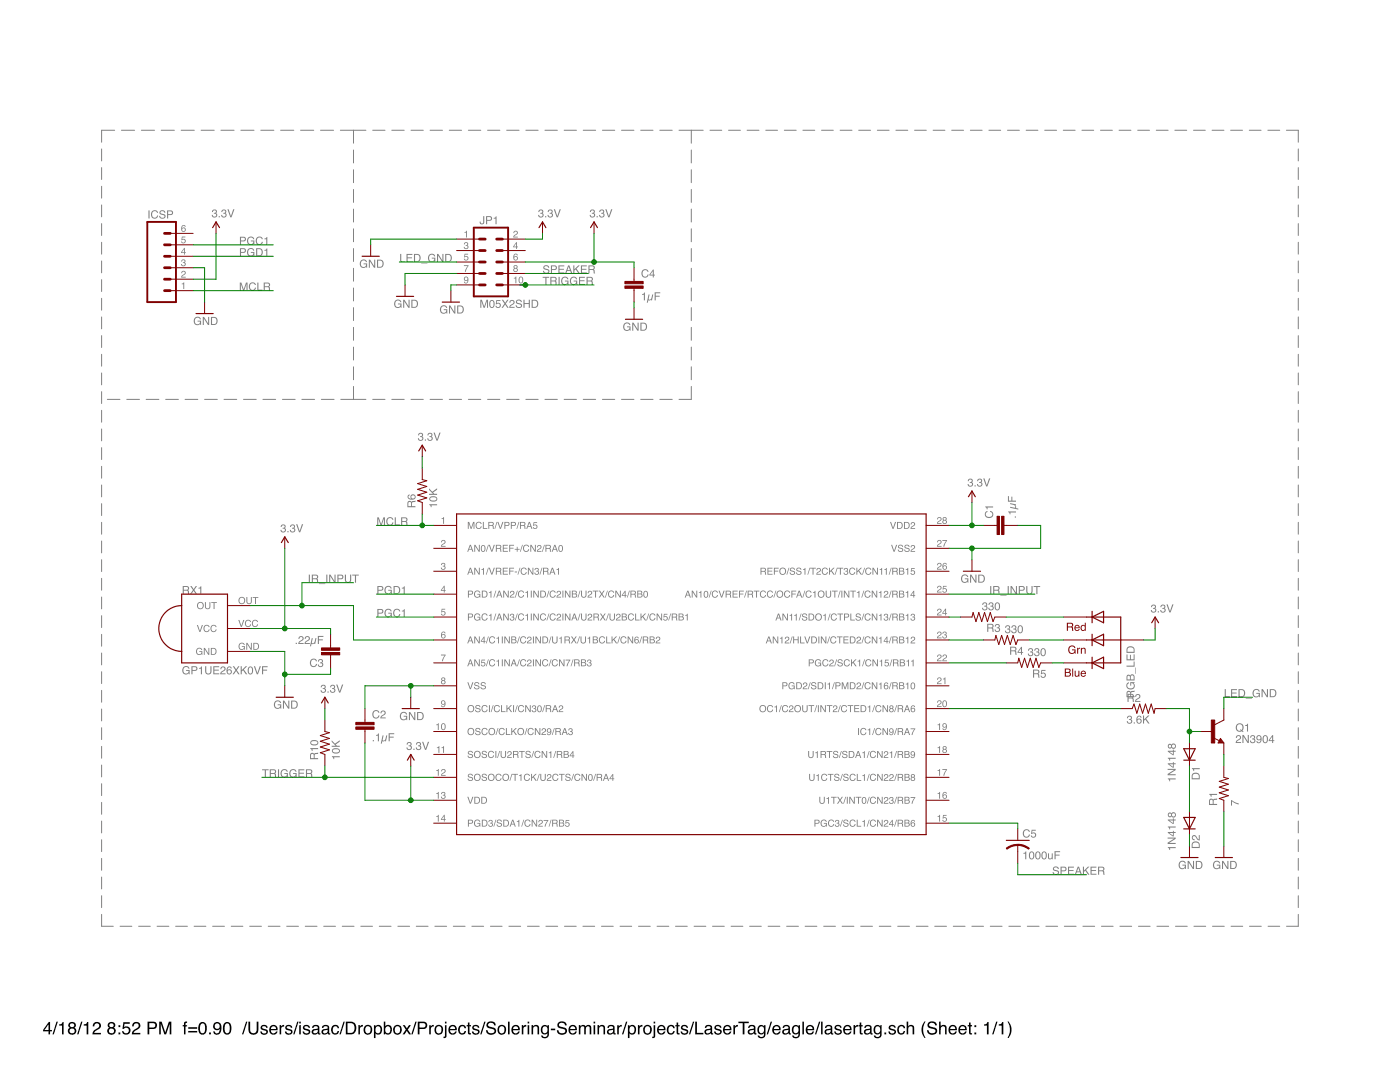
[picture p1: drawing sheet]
<svg xmlns="http://www.w3.org/2000/svg" width="279mm" height="216mm" viewBox="0 0 279 216" stroke-linecap="round" stroke-linejoin="round" font-family="sans-serif">
<path d="M9.7 204.4l-.8 1.1h.8zM9.7 203.9h.3v1.6h.4v.3h-.4v.6h-.3v-.6h-1.1v-.3zM11.3 203.9h.2l-.8 2.5h-.2zM11.8 204.4l.5-.1 .2-.4h.2v2.5h-.3v-1.8h-.6zM13.9 204.6a.45 .45 0 0 0 .9 0 .45 .45 0 0 0-.9 0zM13.9 205.7a.51 .51 0 0 0 1 0 .51 .51 0 0 0-1 0zM13.8 204.1a.7 .7 0 0 1 1.1-.1 .7 .7 0 0 1-.1 1.1 .77 .77 0 0 1 .2 1.1 .77 .77 0 0 1-1.2 0 .77 .77 0 0 1 .2-1.1l-.4-.5zM16.2 203.9h.3l-.8 2.5h-.3zM16.7 204.4l.5-.1 .2-.4h.2v2.5h-.3v-1.8h-.6zM18.8 204.1a.81 .81 0 0 1 1.3 .2 .81 .81 0 0 1-.6 1.2l-.5 .3-.2 .3h1.3v.3h-1.7a1.39 1.39 0 0 1 1.1-1.3 .5 .5 0 0 0 .2-.6 .5 .5 0 0 0-.6-.3 .5 .5 0 0 0-.3 .6h-.3zM21.8 204.6a.42 .42 0 0 0 .8 0 .42 .42 0 0 0-.8 0zM21.7 205.7a.55 .55 0 0 0 1.1 0 .55 .55 0 0 0-1.1 0zM21.7 204.1a.7 .7 0 0 1 1-.1 .7 .7 0 0 1 0 1.1 .77 .77 0 0 1 .1 1.1 .77 .77 0 0 1-1.1 0 .77 .77 0 0 1 .1-1.1l-.3-.5zM23.6 204.6h.4v.3h-.4zM23.6 206h.4v.4h-.4zM24.6 204h1.3v.3h-1l-.1 .7a.85 .85 0 0 1 1.2 .4 .85 .85 0 0 1-.6 1.1 .85 .85 0 0 1-1.1-.7h.4a.55 .55 0 0 0 .8 .2 .55 .55 0 0 0 .1-.8 .55 .55 0 0 0-.9 .1h-.3zM26.7 204.1a.81 .81 0 0 1 1.2 .2 .81 .81 0 0 1-.5 1.2l-.5 .3-.2 .3h1.3v.3h-1.7a1.39 1.39 0 0 1 1.1-1.3 .5 .5 0 0 0 .2-.6 .5 .5 0 0 0-.6-.3 .5 .5 0 0 0-.3 .6h-.3zM29.4 203.9h1.2a.73 .73 0 0 1 .7 .7 .73 .73 0 0 1-.7 .7h-.8v1.1h-.4zM29.8 204.2v.8h.7a.45 .45 0 0 0 .5-.4 .45 .45 0 0 0-.5-.4zM31.8 203.9h.5l.7 2.1 .7-2.1h.5v2.5h-.3v-2.1l-.7 2.1h-.4l-.7-2.1v2.1h-.3zM36.8 204l.5-.2v.3h-.2l-.1 .2v.3h.3v.2h-.3v1.6h-.3v-1.6h-.2v-.2h.2zM37.6 205h1.8v.3h-1.8zM37.6 205.7h1.8v.3h-1.8zM40 204.1a.91 .91 0 0 1 1 .1 .91 .91 0 0 1 .3 1 .9 .9 0 0 1-.4 1.1 .9 .9 0 0 1-1.2-.2 1.91 1.91 0 0 1 .3-2zM40.1 204.3a1.65 1.65 0 0 0 .1 1.8l.4 .1a1.49 1.49 0 0 0 0-2zM41.7 206h.4v.4h-.4zM42.7 204.2a.89 .89 0 0 1 1.1-.1 .89 .89 0 0 1 .4 1 1.04 1.04 0 0 1-1.3 1.3l-.3-.6h.3a.49 .49 0 0 0 .6 .4 .49 .49 0 0 0 .3-.6l.1-.3a.8 .8 0 0 1-1.2 0 .8 .8 0 0 1 0-1.1zM42.8 204.7a.55 .55 0 0 0 1.1 0 .55 .55 0 0 0-1.1 0zM44.9 204.1a.91 .91 0 0 1 1 .1 .91 .91 0 0 1 .3 1 .9 .9 0 0 1-.4 1.1 .9 .9 0 0 1-1.1-.2 1.91 1.91 0 0 1 .2-2zM45 204.3a1.65 1.65 0 0 0 .1 1.8l.4 .1a1.49 1.49 0 0 0 0-2zM49.1 203.9h.3l-.8 2.5h-.3zM49.6 203.9h.3v1.5a.65 .65 0 0 0 .7 .8 .65 .65 0 0 0 .6-.8v-1.5h.4v1.4a1.01 1.01 0 0 1-1 1.2 1.01 1.01 0 0 1-1-1.2zM52.2 204.7a.74 .74 0 0 1 1.2 .4h-.3a.39 .39 0 0 0-.4-.3 .39 .39 0 0 0-.4 .3l.2 .1a.79 .79 0 0 1 1 .8 .8 .8 0 0 1-.9 .5 .8 .8 0 0 1-.7-.7h.3a.45 .45 0 0 0 .5 .4 .45 .45 0 0 0 .4-.4v-.1a.93 .93 0 0 1-1.1-.8zM54 204.8a.85 .85 0 0 1 1-.2 .85 .85 0 0 1 .4 1h-1.3a.53 .53 0 0 0 .4 .6 .53 .53 0 0 0 .6-.4h.3a.9 .9 0 0 1-1.3 .6 .9 .9 0 0 1-.3-1.4zM54.2 204.9l-.1 .4h1l-.1-.3-.2-.2zM55.8 204.5h.3v.4l.3-.4h.3v.3a.5 .5 0 0 0-.6 .5v1.1h-.3zM57.1 204.7a.74 .74 0 0 1 1.2 .4h-.3a.39 .39 0 0 0-.4-.3 .39 .39 0 0 0-.3 .3l.1 .1a.79 .79 0 0 1 1 .8 .8 .8 0 0 1-.9 .5 .8 .8 0 0 1-.6-.7h.3a.45 .45 0 0 0 .4 .4 .45 .45 0 0 0 .5-.4l-.1-.1a.93 .93 0 0 1-1.1-.8zM59.3 203.9h.3l-.8 2.5h-.3zM59.7 204.6h.3v1.8h-.3zM59.7 203.9h.3v.3h-.3zM60.6 204.7a.74 .74 0 0 1 1.3 .4h-.3a.39 .39 0 0 0-.4-.3 .39 .39 0 0 0-.4 .3l.2 .1a.79 .79 0 0 1 .9 .8 .8 .8 0 0 1-.8 .5 .8 .8 0 0 1-.7-.7h.3a.45 .45 0 0 0 .5 .4 .45 .45 0 0 0 .4-.4l-.1-.1a.93 .93 0 0 1-1-.8zM62.5 205.8a.44 .44 0 0 0 .6 .4 .44 .44 0 0 0 .3-.7zM62.4 204.7a.8 .8 0 0 1 1.3 .3v1.1l.2 .1v.2h-.3l-.2-.2a.63 .63 0 0 1-.9 .2 .63 .63 0 0 1-.2-.9l1.1-.3a.42 .42 0 0 0-.4-.5 .42 .42 0 0 0-.4 .4h-.3zM64.5 205.8a.44 .44 0 0 0 .6 .4 .44 .44 0 0 0 .2-.7zM64.4 204.7a.8 .8 0 0 1 1.3 .3v1.1l.2 .1v.2h-.3l-.2-.2a.63 .63 0 0 1-.9 .2 .63 .63 0 0 1-.2-.9l1.1-.3a.42 .42 0 0 0-.4-.5 .42 .42 0 0 0-.5 .4h-.3zM66.3 204.8a.76 .76 0 0 1 .8-.3 .76 .76 0 0 1 .6 .7h-.3a.51 .51 0 0 0-.7-.4 .51 .51 0 0 0-.3 .7 .49 .49 0 0 0 .4 .7 .49 .49 0 0 0 .6-.5h.3a.83 .83 0 0 1-1.1 .7 .83 .83 0 0 1-.5-1.2zM68.6 203.9h.2l-.8 2.5h-.3zM69.4 204.2v1.9h.6a.99 .99 0 0 0 .8-1 .99 .99 0 0 0-.8-.9zM69 203.9h1a1.29 1.29 0 0 1 1.1 1.2 1.29 1.29 0 0 1-1.1 1.3h-1zM71.5 204.5h.3v.4l.3-.4h.3v.3a.5 .5 0 0 0-.6 .5v1.1h-.3zM73.1 204.9a.7 .7 0 0 0-.2 .9 .7 .7 0 0 0 .8 .3 .7 .7 0 0 0 .2-.9 .7 .7 0 0 0-.8-.3zM72.8 204.8a.94 .94 0 0 1 1.5 .6 .94 .94 0 0 1-1.3 .9l-.4-.5v-.6zM75.1 204.9a.71 .71 0 0 0-.2 .8 .71 .71 0 0 0 .7 .4 .72 .72 0 0 0 .3-.8 .72 .72 0 0 0-.7-.5zM74.6 204.6h.3v.2a.75 .75 0 0 1 .9-.2 .75 .75 0 0 1 .5 .8 .78 .78 0 0 1-.4 .9 .78 .78 0 0 1-1-.1v.9h-.3zM76.6 203.9h.3v.9a.81 .81 0 0 1 1.1-.1 .81 .81 0 0 1 .2 1 .73 .73 0 0 1-.5 .7 .73 .73 0 0 1-.8-.2v.2h-.3zM77 204.9a.64 .64 0 0 0-.1 .9 .64 .64 0 0 0 .9 .2 .65 .65 0 0 0 .1-.9 .65 .65 0 0 0-.9-.2zM79 204.9a.7 .7 0 0 0-.2 .9 .7 .7 0 0 0 .8 .3 .7 .7 0 0 0 .2-.9 .7 .7 0 0 0-.8-.3zM78.7 204.8a.94 .94 0 0 1 1.5 .6 .94 .94 0 0 1-1.4 .9l-.3-.5v-.6zM80.4 204.5h.4l.4 .7 .4-.7 .4 .1-.6 .8 .6 1h-.4l-.4-.7-.5 .7h-.4l.7-1zM82.9 203.9h.3l-.8 2.5h-.3zM83.4 203.9h1.1a.73 .73 0 0 1 .8 .7 .73 .73 0 0 1-.8 .7h-.8v1.1h-.3zM83.7 204.2v.8h.7a.45 .45 0 0 0 .5-.4 .45 .45 0 0 0-.5-.4zM85.7 204.5h.3v.4l.3-.4h.3v.3a.5 .5 0 0 0-.6 .5v1.1h-.3zM87.3 204.9a.7 .7 0 0 0-.3 .9 .7 .7 0 0 0 .9 .3 .7 .7 0 0 0 .2-.9 .7 .7 0 0 0-.8-.3zM86.9 204.8a.94 .94 0 0 1 1.6 .6 .94 .94 0 0 1-1.4 .9l-.4-.5v-.6zM88.8 203.9h.3v.3h-.3zM88.8 204.6h.3v2.1a.47 .47 0 0 1-.6 .4v-.2l.3-.1zM89.7 204.8a.85 .85 0 0 1 1.1-.2 .85 .85 0 0 1 .4 1h-1.4a.53 .53 0 0 0 .4 .6 .53 .53 0 0 0 .6-.4h.3a.9 .9 0 0 1-1.2 .6 .9 .9 0 0 1-.3-1.4zM90 204.9l-.2 .4h1v-.3l-.3-.2zM91.7 204.8a.76 .76 0 0 1 .8-.3 .76 .76 0 0 1 .5 .7h-.3a.51 .51 0 0 0-.7-.4 .51 .51 0 0 0-.2 .7 .49 .49 0 0 0 .3 .7 .49 .49 0 0 0 .6-.5h.3a.83 .83 0 0 1-1.1 .7 .83 .83 0 0 1-.4-1.2zM93.4 204h.3v.5h.3v.3h-.3v1.2l.3 .2v.2a.44 .44 0 0 1-.6-.4v-1.2h-.3v-.3h.3zM94.4 204.7a.74 .74 0 0 1 1.2 .4h-.2a.39 .39 0 0 0-.4-.3 .39 .39 0 0 0-.4 .3l.2 .1a.79 .79 0 0 1 .9 .8 .8 .8 0 0 1-.8 .5 .8 .8 0 0 1-.7-.7h.3a.45 .45 0 0 0 .4 .4 .45 .45 0 0 0 .5-.4l-.1-.1a.93 .93 0 0 1-1-.8zM96.6 203.9h.3l-.8 2.5h-.3zM97.3 204a1 1 0 0 1 1.6 .6h-.3a.59 .59 0 0 0-.6-.5 .59 .59 0 0 0-.6 .6l.2 .1a2.08 2.08 0 0 1 1.4 .7 1.02 1.02 0 0 1-.7 1 1.02 1.02 0 0 1-1.2-.5l-.1-.4h.3a.71 .71 0 0 0 .6 .6 .71 .71 0 0 0 .8-.5l-.2-.3a2.06 2.06 0 0 1-1.4-.6v-.4zM99.8 204.9a.7 .7 0 0 0-.2 .9 .7 .7 0 0 0 .9 .3 .7 .7 0 0 0 .2-.9 .7 .7 0 0 0-.9-.3zM99.5 204.8a.94 .94 0 0 1 1.5 .6 .94 .94 0 0 1-1.3 .9l-.4-.5v-.6zM101.4 203.9h.3v2.5h-.3zM102.3 204.8a.85 .85 0 0 1 1-.2 .85 .85 0 0 1 .4 1h-1.3a.53 .53 0 0 0 .4 .6 .53 .53 0 0 0 .6-.4h.3a.9 .9 0 0 1-1.3 .6 .9 .9 0 0 1-.2-1.4zM102.5 204.9l-.1 .4h1l-.1-.3-.2-.2zM104.1 204.5h.3v.4l.4-.4h.2v.3a.5 .5 0 0 0-.6 .5v1.1h-.3zM105.3 204.6h.3v1.8h-.3zM105.3 203.9h.3v.3h-.3zM106.1 204.5h.3v.3a.66 .66 0 0 1 .7-.3 .66 .66 0 0 1 .5 .7v1.2h-.3v-1.2a.46 .46 0 0 0-.6-.4 .46 .46 0 0 0-.3 .6v1h-.3zM108.2 204.8l.5-.3 .6 .3v-.2h.2v1.6a.81 .81 0 0 1-.6 1 .81 .81 0 0 1-.9-.6h.3a.53 .53 0 0 0 .7 .3 .53 .53 0 0 0 .3-.8 .8 .8 0 0 1-1.1 .2 .8 .8 0 0 1-.2-1.1zM108.4 204.9a.65 .65 0 0 0-.2 .9 .65 .65 0 0 0 .9 .2 .64 .64 0 0 0 .2-.8 .64 .64 0 0 0-.9-.3zM109.9 205.3h.9v.3h-.9zM111.5 204a1 1 0 0 1 1.6 .6h-.3a.59 .59 0 0 0-.7-.5 .59 .59 0 0 0-.5 .6l.1 .1a2.08 2.08 0 0 1 1.4 .7 1.02 1.02 0 0 1-.7 1 1.02 1.02 0 0 1-1.1-.5l-.2-.4h.4a.71 .71 0 0 0 .6 .6 .71 .71 0 0 0 .7-.5l-.1-.3a2.06 2.06 0 0 1-1.5-.6v-.4zM113.7 204.8a.85 .85 0 0 1 1-.2 .85 .85 0 0 1 .4 1h-1.3a.53 .53 0 0 0 .4 .6 .53 .53 0 0 0 .6-.4h.3a.9 .9 0 0 1-1.3 .6 .9 .9 0 0 1-.2-1.4zM113.9 204.9l-.1 .4h1l-.1-.3-.2-.2zM115.5 204.5h.3v.3a.6 .6 0 0 1 1.1 0 .62 .62 0 0 1 .7-.3 .62 .62 0 0 1 .4 .7v1.2h-.3v-1.3a.4 .4 0 0 0-.5-.3 .4 .4 0 0 0-.3 .5v1.1h-.3v-1.2a.42 .42 0 0 0-.5-.4 .42 .42 0 0 0-.3 .6v1h-.3zM118.5 204.6h.3v1.8h-.3zM118.5 203.9h.3v.3h-.3zM119.2 204.5h.3v.3a.66 .66 0 0 1 .8-.3 .66 .66 0 0 1 .5 .7v1.2h-.4v-1.2a.46 .46 0 0 0-.5-.4 .46 .46 0 0 0-.3 .6v1h-.4zM121.5 205.8a.44 .44 0 0 0 .6 .4 .44 .44 0 0 0 .2-.7zM121.3 204.7a.8 .8 0 0 1 1.4 .3v1.1l.2 .1v.2h-.4l-.1-.2a.63 .63 0 0 1-.9 .2 .63 .63 0 0 1-.2-.9l1-.3a.42 .42 0 0 0-.3-.5 .42 .42 0 0 0-.5 .4h-.3zM123.2 204.5h.3v.4l.3-.4h.3v.3a.5 .5 0 0 0-.6 .5v1.1h-.3zM124.9 203.9h.3l-.8 2.5h-.3zM125.8 204.9a.71 .71 0 0 0-.2 .8 .71 .71 0 0 0 .7 .4 .72 .72 0 0 0 .3-.8 .72 .72 0 0 0-.7-.5zM125.3 204.6h.3v.2a.75 .75 0 0 1 .9-.2 .75 .75 0 0 1 .4 .8 .78 .78 0 0 1-.3 .9 .78 .78 0 0 1-1-.1v.9h-.3zM127.3 204.5h.3v.4l.3-.4h.3v.3a.5 .5 0 0 0-.6 .5v1.1h-.3zM128.9 204.9a.7 .7 0 0 0-.2 .9 .7 .7 0 0 0 .8 .3 .7 .7 0 0 0 .2-.9 .7 .7 0 0 0-.8-.3zM128.6 204.8a.94 .94 0 0 1 1.5 .6 .94 .94 0 0 1-1.4 .9l-.3-.5v-.6zM130.4 203.9h.4v.3h-.4zM130.4 204.6h.4v2.1a.47 .47 0 0 1-.6 .4v-.2l.2-.1zM131.4 204.8a.85 .85 0 0 1 1-.2 .85 .85 0 0 1 .4 1h-1.3a.53 .53 0 0 0 .4 .6 .53 .53 0 0 0 .6-.4h.3a.9 .9 0 0 1-1.3 .6 .9 .9 0 0 1-.3-1.4zM131.6 204.9l-.1 .4h1l-.1-.3-.2-.2zM133.3 204.8a.76 .76 0 0 1 .8-.3 .76 .76 0 0 1 .6 .7h-.3a.51 .51 0 0 0-.7-.4 .51 .51 0 0 0-.3 .7 .49 .49 0 0 0 .4 .7 .49 .49 0 0 0 .6-.5h.3a.83 .83 0 0 1-1.1 .7 .83 .83 0 0 1-.5-1.2zM135 204h.3v.5h.3v.3h-.3v1.2l.3 .2v.2a.44 .44 0 0 1-.6-.4v-1.2h-.2v-.3h.2zM136.1 204.7a.74 .74 0 0 1 1.2 .4h-.3a.39 .39 0 0 0-.4-.3 .39 .39 0 0 0-.4 .3l.2 .1a.79 .79 0 0 1 .9 .8 .8 .8 0 0 1-.8 .5 .8 .8 0 0 1-.7-.7h.3a.45 .45 0 0 0 .5 .4 .45 .45 0 0 0 .4-.4l-.1-.1a.93 .93 0 0 1-1-.8zM138.3 203.9h.3l-.9 2.5h-.2zM138.7 203.9h.4v2.2h1.3v.3h-1.7zM140.9 205.8a.44 .44 0 0 0 .6 .4 .44 .44 0 0 0 .2-.7zM140.8 204.7a.8 .8 0 0 1 1.3 .3v1.1l.2 .1v.2h-.3l-.2-.2a.63 .63 0 0 1-.9 .2 .63 .63 0 0 1-.2-.9l1.1-.3a.42 .42 0 0 0-.4-.5 .42 .42 0 0 0-.4 .4h-.3zM142.8 204.7a.74 .74 0 0 1 1.2 .4h-.3a.39 .39 0 0 0-.4-.3 .39 .39 0 0 0-.4 .3l.2 .1a.79 .79 0 0 1 .9 .8 .8 .8 0 0 1-.8 .5 .8 .8 0 0 1-.7-.7h.3a.45 .45 0 0 0 .5 .4 .45 .45 0 0 0 .4-.4l-.1-.1a.93 .93 0 0 1-1-.8zM144.5 204.8a.85 .85 0 0 1 1.1-.2 .85 .85 0 0 1 .4 1h-1.4a.53 .53 0 0 0 .4 .6 .53 .53 0 0 0 .6-.4h.4a.9 .9 0 0 1-1.3 .6 .9 .9 0 0 1-.3-1.4zM144.8 204.9l-.2 .4h1.1l-.1-.3-.3-.2zM146.4 204.5h.3v.4l.3-.4h.3v.3a.5 .5 0 0 0-.6 .5v1.1h-.3zM147.4 203.9h2v.3h-.8v2.2h-.4v-2.2h-.8zM149.6 205.8a.44 .44 0 0 0 .6 .4 .44 .44 0 0 0 .2-.7zM149.4 204.7a.8 .8 0 0 1 1.4 .3v1.1l.2 .1v.2h-.4l-.1-.2a.63 .63 0 0 1-.9 .2 .63 .63 0 0 1-.2-.9l1-.3a.42 .42 0 0 0-.3-.5 .42 .42 0 0 0-.5 .4h-.3zM151.4 204.8l.5-.3 .6 .3v-.2h.3v1.6a.81 .81 0 0 1-.6 1 .81 .81 0 0 1-1-.6h.3a.53 .53 0 0 0 .7 .3 .53 .53 0 0 0 .3-.8 .8 .8 0 0 1-1.1 .2 .8 .8 0 0 1-.2-1.1zM151.6 204.9a.65 .65 0 0 0-.1 .9 .65 .65 0 0 0 .8 .2 .64 .64 0 0 0 .2-.8 .64 .64 0 0 0-.9-.3zM153.8 203.9h.3l-.8 2.5h-.3zM154.4 204.8a.85 .85 0 0 1 1-.2 .85 .85 0 0 1 .4 1h-1.4a.53 .53 0 0 0 .4 .6 .53 .53 0 0 0 .7-.4h.3a.9 .9 0 0 1-1.3 .6 .9 .9 0 0 1-.3-1.4zM154.6 204.9l-.1 .4h1l-.1-.3-.2-.2zM156.5 205.8a.44 .44 0 0 0 .5 .4 .44 .44 0 0 0 .3-.7zM156.3 204.7a.8 .8 0 0 1 1.3 .3v1.1l.2 .1v.2h-.3l-.2-.2a.63 .63 0 0 1-.9 .2 .63 .63 0 0 1-.1-.9l1-.3a.42 .42 0 0 0-.4-.5 .42 .42 0 0 0-.4 .4h-.3zM158.3 204.8l.5-.3 .6 .3v-.2h.2v1.6a.81 .81 0 0 1-.6 1 .81 .81 0 0 1-.9-.6h.3a.53 .53 0 0 0 .7 .3 .53 .53 0 0 0 .3-.8 .8 .8 0 0 1-1.1 .2 .8 .8 0 0 1-.2-1.1zM158.5 204.9a.65 .65 0 0 0-.2 .9 .65 .65 0 0 0 .9 .2 .64 .64 0 0 0 .2-.8 .64 .64 0 0 0-.9-.3zM160.1 203.9h.3v2.5h-.3zM161 204.8a.85 .85 0 0 1 1.1-.2 .85 .85 0 0 1 .4 1h-1.4a.53 .53 0 0 0 .4 .6 .53 .53 0 0 0 .7-.4h.3a.9 .9 0 0 1-1.3 .6 .9 .9 0 0 1-.3-1.4zM161.3 204.9l-.2 .4h1.1l-.1-.3-.3-.2zM163.4 203.9h.3l-.8 2.5h-.3zM163.9 203.9h.3v2.5h-.3zM164.9 205.8a.44 .44 0 0 0 .6 .4 .44 .44 0 0 0 .2-.7zM164.7 204.7a.8 .8 0 0 1 1.4 .3v1.1l.2 .1v.2h-.4l-.1-.2a.63 .63 0 0 1-.9 .2 .63 .63 0 0 1-.2-.9l1.1-.3a.42 .42 0 0 0-.4-.5 .42 .42 0 0 0-.5 .4h-.3zM166.7 204.7a.74 .74 0 0 1 1.3 .4h-.3a.39 .39 0 0 0-.4-.3 .39 .39 0 0 0-.4 .3l.2 .1a.79 .79 0 0 1 .9 .8 .8 .8 0 0 1-.8 .5 .8 .8 0 0 1-.7-.7h.3a.45 .45 0 0 0 .4 .4 .45 .45 0 0 0 .5-.4l-.1-.1a.93 .93 0 0 1-1-.8zM168.5 204.8a.85 .85 0 0 1 1-.2 .85 .85 0 0 1 .5 1h-1.4a.53 .53 0 0 0 .4 .6 .53 .53 0 0 0 .6-.4h.3a.9 .9 0 0 1-1.3 .6 .9 .9 0 0 1-.2-1.4zM168.8 204.9l-.2 .4h1l-.1-.3-.2-.2zM170.3 204.5h.3v.4l.4-.4h.2v.3a.5 .5 0 0 0-.5 .5v1.1h-.4zM171.6 204h.3v.5h.3v.3h-.3v1.2l.3 .2v.2a.44 .44 0 0 1-.6-.4v-1.2h-.3v-.3h.3zM172.8 205.8a.44 .44 0 0 0 .5 .4 .44 .44 0 0 0 .3-.7zM172.6 204.7a.8 .8 0 0 1 1.3 .3l.1 1.1 .2 .1v.2h-.4l-.1-.2a.63 .63 0 0 1-.9 .2 .63 .63 0 0 1-.2-.9l1-.3a.42 .42 0 0 0-.4-.5 .42 .42 0 0 0-.4 .4h-.3zM174.6 204.8l.5-.3 .6 .3v-.2h.3v1.6a.81 .81 0 0 1-.6 1 .81 .81 0 0 1-1-.6h.3a.53 .53 0 0 0 .7 .3 .53 .53 0 0 0 .3-.8 .8 .8 0 0 1-1.1 .2 .8 .8 0 0 1-.2-1.1zM174.8 204.9a.65 .65 0 0 0-.2 .9 .65 .65 0 0 0 .9 .2 .64 .64 0 0 0 .2-.8 .64 .64 0 0 0-.9-.3zM176.5 206h.4v.4h-.4zM177.5 204.7a.74 .74 0 0 1 1.3 .4h-.3a.39 .39 0 0 0-.4-.3 .39 .39 0 0 0-.4 .3l.2 .1a.79 .79 0 0 1 .9 .8 .8 .8 0 0 1-.8 .5 .8 .8 0 0 1-.7-.7h.3a.45 .45 0 0 0 .4 .4 .45 .45 0 0 0 .5-.4l-.1-.1a.93 .93 0 0 1-1-.8zM179.3 204.8a.76 .76 0 0 1 .8-.3 .76 .76 0 0 1 .5 .7h-.3a.51 .51 0 0 0-.6-.4 .51 .51 0 0 0-.3 .7 .49 .49 0 0 0 .3 .7 .49 .49 0 0 0 .6-.5h.3a.83 .83 0 0 1-1.1 .7 .83 .83 0 0 1-.4-1.2zM180.9 203.9h.4v.9a.65 .65 0 0 1 .7-.3 .65 .65 0 0 1 .4 .7v1.2h-.3v-1.2a.46 .46 0 0 0-.5-.4 .46 .46 0 0 0-.3 .6v1h-.4zM184.5 203.8h.2a3.1 3.1 0 0 0 0 3.3h-.2a2.6 2.6 0 0 1 0-3.3zM185.3 204a1 1 0 0 1 1.7 .6h-.4a.59 .59 0 0 0-.6-.5 .59 .59 0 0 0-.5 .6l.1 .1a2.08 2.08 0 0 1 1.4 .7 1.02 1.02 0 0 1-.7 1 1.02 1.02 0 0 1-1.2-.5l-.1-.4h.3a.71 .71 0 0 0 .7 .6 .71 .71 0 0 0 .7-.5l-.1-.3a2.06 2.06 0 0 1-1.5-.6v-.4zM187.4 203.9h.3v.9a.65 .65 0 0 1 .8-.3 .65 .65 0 0 1 .4 .7v1.2h-.3v-1.2a.46 .46 0 0 0-.5-.4 .46 .46 0 0 0-.4 .6v1h-.3zM189.5 204.8a.85 .85 0 0 1 1.1-.2 .85 .85 0 0 1 .4 1h-1.4a.53 .53 0 0 0 .4 .6 .53 .53 0 0 0 .6-.4h.3a.9 .9 0 0 1-1.2 .6 .9 .9 0 0 1-.3-1.4zM189.8 204.9l-.2 .4h1.1l-.1-.3-.3-.2zM191.5 204.8a.85 .85 0 0 1 1-.2 .85 .85 0 0 1 .4 1h-1.3a.53 .53 0 0 0 .4 .6 .53 .53 0 0 0 .6-.4h.3a.9 .9 0 0 1-1.3 .6 .9 .9 0 0 1-.2-1.4zM191.7 204.9l-.1 .4h1l-.1-.3-.2-.2zM193.4 204h.3v.5h.3v.3h-.3v1.2l.3 .2v.2a.44 .44 0 0 1-.6-.4v-1.2h-.3v-.3h.3zM194.5 204.6h.3v.3h-.3zM194.5 206h.3v.4h-.3zM196.4 204.4l.4-.1 .2-.4h.3v2.5h-.3v-1.8h-.6zM198.8 203.9h.3l-.8 2.5h-.3zM199.3 204.4l.5-.1 .2-.4h.2v2.5h-.3v-1.8h-.6zM201.1 203.8h.2l.3 .5a2.54 2.54 0 0 1-.3 2.8h-.2a3.1 3.1 0 0 0 0-3.3z" fill-rule="evenodd" fill="#000"/>
<g fill="none" stroke="#808080" stroke-width=".2">
<path d="M20.3 29.7v2.4M20.3 33.4v2.4M20.3 37.2v2.3M22.9 26h-2.6v2.4M24.2 26h2.7M28.2 26h2.6M32.2 26h2.6M36.2 26h2.6M40.1 26h2.7M44.1 26h2.6M48.1 26h2.6M52 26h2.7"/>
<path d="M56 26h2.6M60 26h2.6M64 26h2.6M67.9 26h5.1M70.5 26v2.6M70.5 29.9v2.6M70.5 33.9v2.5M70.5 37.8v2.6M74.4 26h2.4M78.2 26h2.5M82 26h2.5M85.8 26h2.5"/>
<path d="M89.7 26h2.4M93.5 26h2.4M97.3 26h2.5M101.1 26h2.5M104.9 26h2.5M108.8 26h2.4M112.6 26h2.4M116.4 26h2.5M120.2 26h2.5M124 26h2.5M127.9 26h2.4M131.7 26h2.5"/>
<path d="M135.5 26h4.8M138 26v2.6M138 29.9v2.6M138 33.9v2.5M138 37.8v2.6M141.7 26h2.3M145.4 26h2.4M149.1 26h2.4M152.8 26h2.4M156.5 26h2.4M160.2 26h2.4M164 26h2.3"/>
<path d="M167.7 26h2.3M171.4 26h2.3M175.1 26h2.3M178.8 26h2.4M182.5 26h2.4M186.2 26h2.4M189.9 26h2.4M193.7 26h2.3M197.4 26h2.3M201.1 26h2.3M204.8 26h2.3M208.5 26h2.4"/>
<path d="M212.2 26h2.4M215.9 26h2.4M219.6 26h2.4M223.3 26h2.4M227.1 26h2.3M230.8 26h2.3M234.5 26h2.3M238.2 26h2.3M241.9 26h2.4M245.6 26h2.4M249.3 26h2.4M253 26h2.4"/>
<path d="M256.7 26h2.4v2.4M259.1 29.7v2.4M259.1 33.4v2.4M259.1 37.2v2.3M20.3 40.9v2.4M20.3 44.6v2.4M20.3 48.3v2.4M20.3 52.1v2.3M20.3 55.8v2.4M20.3 59.5v2.4M70.5 41.7v2.6M70.5 45.7v2.5"/>
<path d="M70.5 49.6v2.6M70.5 53.5v2.6M70.5 57.5v2.5M138 41.7v2.6M138 45.7v2.5M138 49.6v2.6M138 53.5v2.6M138 57.5v2.5M259.1 40.9v2.4M259.1 44.6v2.4M259.1 48.3v2.4M259.1 52.1v2.3"/>
<path d="M259.1 55.8v2.4M259.1 59.5v2.4M20.3 63.2v2.4M20.3 67v2.3M20.3 70.7v2.4M20.3 74.4v2.4M20.3 78.1v2.4M21.4 79.7h2.5M25.3 79.7h2.5M29.2 79.7h2.5M33.1 79.7h2.5M36.9 79.7h2.6"/>
<path d="M40.8 79.7h2.6M44.7 79.7h2.5M48.6 79.7h2.5M52.5 79.7h2.5M56.4 79.7h2.5M60.2 79.7h2.6M64.1 79.7h2.6M68 79.7h5M70.5 61.4v2.6M70.5 65.3v2.6M70.5 69.3v2.5M70.5 73.2v2.6"/>
<path d="M70.5 77.1v2.6M74.4 79.7h2.4M78.2 79.7h2.5M82 79.7h2.5M85.8 79.7h2.5M89.7 79.7h2.4M93.5 79.7h2.4M97.3 79.7h2.5M101.1 79.7h2.5M104.9 79.7h2.5M108.8 79.7h2.4M112.6 79.7h2.4"/>
<path d="M116.4 79.7h2.5M120.2 79.7h2.5M124 79.7h2.5M127.9 79.7h2.4M131.7 79.7h2.5M138 77.1v2.6h-2.5M138 61.4v2.6M138 65.3v2.6M138 69.3v2.5M138 73.2v2.6M259.1 63.2v2.4M259.1 67v2.3"/>
<path d="M259.1 70.7v2.4M259.1 74.4v2.4M259.1 78.1v2.4M20.3 81.9v2.3M20.3 85.6v2.4M20.3 89.3v2.4M20.3 93v2.4M20.3 96.8v2.3M259.1 81.9v2.3M259.1 85.6v2.4M259.1 89.3v2.4M259.1 93v2.4"/>
<path d="M259.1 96.8v2.3M20.3 100.5v2.4M20.3 104.2v2.4M20.3 107.9v2.4M20.3 111.7v2.3M20.3 115.4v2.4M20.3 119.1v2.4M259.1 100.5v2.4M259.1 104.2v2.4M259.1 107.9v2.4M259.1 111.7v2.3M259.1 115.4v2.4"/>
<path d="M259.1 119.1v2.4M20.3 122.9v2.3M20.3 126.6v2.3M20.3 130.3v2.4M20.3 134v2.4M20.3 137.8v2.3M259.1 122.9v2.3M259.1 126.6v2.3M259.1 130.3v2.4M259.1 134v2.4M259.1 137.8v2.3M20.3 141.5v2.3"/>
<path d="M20.3 145.2v2.4M20.3 148.9v2.4M20.3 152.7v2.3M20.3 156.4v2.3M259.1 141.5v2.3M259.1 145.2v2.4M259.1 148.9v2.4M259.1 152.7v2.3M259.1 156.4v2.3M20.3 160.1v2.4M20.3 163.8v2.4M20.3 167.6v2.3"/>
<path d="M20.3 171.3v2.4M20.3 175v2.4M20.3 178.7v2.4M259.1 160.1v2.4M259.1 163.8v2.4M259.1 167.6v2.3M259.1 171.3v2.4M259.1 175v2.4M259.1 178.7v2.4M20.3 182.5v2.3h2.3M24 184.8h2.3M27.7 184.8h2.3"/>
<path d="M31.3 184.8h2.4M35.1 184.8h2.3M38.7 184.8h2.4M42.4 184.8h2.4M46.1 184.8h2.4M49.8 184.8h2.4M53.5 184.8h2.4M57.2 184.8h2.4M60.9 184.8h2.4M64.6 184.8h2.4M68.3 184.8h2.4M72 184.8h2.3"/>
<path d="M75.7 184.8h2.3M79.4 184.8h2.3M83.1 184.8h2.3M86.8 184.8h2.3M90.5 184.8h2.3M94.2 184.8h2.3M97.9 184.8h2.3M101.6 184.8h2.3M105.3 184.8h2.3M108.9 184.8h2.4M112.6 184.8h2.4M116.3 184.8h2.4"/>
<path d="M120 184.8h2.4M123.7 184.8h2.4M127.4 184.8h2.4M131.1 184.8h2.4M134.8 184.8h2.4M138.5 184.8h2.4M142.2 184.8h2.3M145.9 184.8h2.4M149.6 184.8h2.3M153.3 184.8h2.3M157 184.8h2.3M160.7 184.8h2.3"/>
<path d="M164.4 184.8h2.3M168.1 184.8h2.3M171.8 184.8h2.3M175.5 184.8h2.3M179.2 184.8h2.3M182.9 184.8h2.3M186.5 184.8h2.4M190.2 184.8h2.4M194 184.8h2.3M197.6 184.8h2.4M201.3 184.8h2.4M205 184.8h2.4"/>
<path d="M208.7 184.8h2.4M212.4 184.8h2.4M216.1 184.8h2.4M219.8 184.8h2.3M223.5 184.8h2.3M227.2 184.8h2.3M230.9 184.8h2.3M234.6 184.8h2.3M238.3 184.8h2.3M242 184.8h2.3M245.7 184.8h2.3M249.4 184.8h2.3"/>
<path d="M253.1 184.8h2.3M259.1 182.5v2.3h-2.3"/>
</g>
<g fill="#808080">
<path d="M38.9 63.4a.71 .71 0 0 1 1.2 .3h-.2a.58 .58 0 0 0-.9-.2 .58 .58 0 0 0-.1 .9 .52 .52 0 0 0 .6 .3 .52 .52 0 0 0 .4-.5h-.5v-.2h.7v.8h-.1l-.1-.2a.79 .79 0 0 1-1.1 .1 .79 .79 0 0 1 0-1.1zM40.5 63.2h.2l.8 1.3v-1.3h.2v1.6h-.2l-.8-1.3v1.3h-.2zM42.3 63.4v1.3h.4a.63 .63 0 0 0 .5-.7 .63 .63 0 0 0-.5-.6zM42.1 63.2h.6a.82 .82 0 0 1 .7 .8 .82 .82 0 0 1-.7 .8h-.6z" fill-rule="evenodd"/>
<path d="M80 142.3a.71 .71 0 0 1 1.2 .3h-.2a.58 .58 0 0 0-.8-.2 .58 .58 0 0 0-.1 .8 .52 .52 0 0 0 .6 .3 .52 .52 0 0 0 .4-.5h-.5v-.2h.7v.9h-.2v-.2a.79 .79 0 0 1-1.1 0 .79 .79 0 0 1-.1-1.1zM81.6 142.1h.3l.8 1.3v-1.3h.2v1.6h-.3l-.8-1.3v1.3h-.2zM83.5 142.3v1.2h.3a.63 .63 0 0 0 .5-.6 .63 .63 0 0 0-.5-.6zM83.2 142.1h.7a.82 .82 0 0 1 .7 .8 .82 .82 0 0 1-.7 .8h-.7z" fill-rule="evenodd"/>
<path d="M81.3 148.2a.45 .45 0 0 1 .7-.1 .45 .45 0 0 1-.1 .7 .52 .52 0 0 1-.1 .9 .52 .52 0 0 1-.7-.6h.2a.32 .32 0 0 0 .5 .4 .32 .32 0 0 0 0-.6h-.3l.1-.2a.26 .26 0 0 0 .3-.2 .26 .26 0 0 0-.2-.3l-.3 .2v.2h-.2zM82.5 149.4h.2v.2h-.2zM83.2 148.2a.45 .45 0 0 1 .7-.1 .45 .45 0 0 1-.1 .7 .52 .52 0 0 1-.1 .9 .52 .52 0 0 1-.7-.6h.2a.32 .32 0 0 0 .4 .4 .32 .32 0 0 0 .1-.6h-.3l.1-.2a.26 .26 0 0 0 .3-.2 .26 .26 0 0 0-.3-.3l-.2 .2-.1 .2h-.2zM84.2 148h.3l.4 1.4 .5-1.4h.2l-.5 1.6h-.3z" fill-rule="evenodd"/>
<path d="M202.5 103h.3v.3h-.3zM201.2 102.1h1.6v.2h-1.1v.3h-.2zM201.6 100.4l1.2 .2v.2h-.2l.2 .2-.1 .4 .5 .1v.2l-1.6-.4v-.2l.9 .2 .1-.2-.2-.3-.8-.2zM201.2 99h.2v.9h.4v-.8h.2v.8h.8v.2h-1.6z" fill-rule="evenodd"/>
<path d="M193.3 95.6a.45 .45 0 0 1 .7 0 .45 .45 0 0 1-.1 .6 .52 .52 0 0 1-.1 .9 .52 .52 0 0 1-.7-.5h.2a.32 .32 0 0 0 .5 .3 .32 .32 0 0 0 0-.5l-.3-.1 .1-.1a.26 .26 0 0 0 .3-.2 .26 .26 0 0 0-.2-.3l-.3 .1-.1 .2h-.2zM194.5 96.8h.2v.3h-.2zM195.2 95.6a.45 .45 0 0 1 .7 0 .45 .45 0 0 1-.1 .6 .52 .52 0 0 1-.1 .9 .52 .52 0 0 1-.7-.5h.2a.32 .32 0 0 0 .4 .3 .32 .32 0 0 0 0-.5l-.2-.1 .1-.1a.26 .26 0 0 0 .3-.2 .26 .26 0 0 0-.3-.3l-.2 .1-.1 .2h-.2zM196.2 95.5h.3l.4 1.3 .5-1.3h.2l-.6 1.6h-.2z" fill-rule="evenodd"/>
<path d="M192 114.8a.71 .71 0 0 1 1.2 .3h-.2a.58 .58 0 0 0-.8-.2 .58 .58 0 0 0-.1 .9 .52 .52 0 0 0 .6 .3 .52 .52 0 0 0 .4-.5h-.5v-.2h.7v.9h-.2v-.2a.79 .79 0 0 1-1.1 0 .79 .79 0 0 1-.1-1.1zM193.6 114.7h.3l.8 1.3v-1.3h.2v1.6h-.3l-.8-1.3v1.3h-.2zM195.4 114.8v1.3h.4a.63 .63 0 0 0 .5-.6 .63 .63 0 0 0-.5-.7zM195.2 114.7h.7a.82 .82 0 0 1 .7 .8 .82 .82 0 0 1-.7 .8h-.7z" fill-rule="evenodd"/>
<path d="M74.4 147.7h.2v.2h-.2zM75 146.7l.6-.3v1.5h-.2v-1.1h-.4zM76.3 146.7h.3l-.2 .9 .1 .2 .4-.3 .2-.8h.2l-.3 1.2h-.2l.1-.2-.3 .2h-.3l-.1 .5h-.2zM77.6 146.3h1.1v.2h-.9v.5h.8v.2h-.8v.7h-.2z" fill-rule="evenodd"/>
<path d="M85.7 100.6h1.5v.2h-1.1v.4h-.1zM85.8 99.2a.95 .95 0 0 1 1.5 .4 .87 .87 0 0 1-.8 .5 .87 .87 0 0 1-.8-.5zM85.9 99.4a.64 .64 0 0 0 .4 .6 .64 .64 0 0 0 .7-.3 .56 .56 0 0 0-.3-.5 .56 .56 0 0 0-.6 .1zM85.6 97.4l.7 .7 .9-.7v.3l-.8 .6 .3 .2h.5v.2h-1.6v-.2h.8l-.8-.8z" fill-rule="evenodd"/>
<path d="M83.6 86.5a.45 .45 0 0 1 .7-.1 .45 .45 0 0 1-.1 .7 .52 .52 0 0 1-.1 .9 .52 .52 0 0 1-.7-.6h.2a.32 .32 0 0 0 .5 .4 .32 .32 0 0 0 0-.6h-.3l.1-.2a.26 .26 0 0 0 .3-.2 .26 .26 0 0 0-.2-.3l-.3 .2-.1 .2h-.2zM84.8 87.7h.2v.2h-.2zM85.5 86.5a.45 .45 0 0 1 .7-.1 .45 .45 0 0 1-.1 .7 .52 .52 0 0 1-.1 .9 .52 .52 0 0 1-.7-.6h.2a.32 .32 0 0 0 .4 .4 .32 .32 0 0 0 0-.6h-.2l.1-.2a.26 .26 0 0 0 .3-.2 .26 .26 0 0 0-.3-.3l-.2 .2-.1 .2h-.2zM86.5 86.3h.3l.4 1.4 .5-1.4h.2l-.6 1.6h-.2z" fill-rule="evenodd"/>
<path d="M59 128.3h.2v.2h-.2zM59.7 127a.54 .54 0 0 1 .9 .3 .54 .54 0 0 1-.6 .7l-.3 .3h.9v.2h-1.1l.2-.5 .4-.2a.33 .33 0 0 0 .3-.4 .33 .33 0 0 0-.4-.3 .33 .33 0 0 0-.2 .4h-.2zM61 127a.54 .54 0 0 1 .8 .3 .54 .54 0 0 1-.5 .7l-.3 .3h.8v.2h-1l.2-.5 .3-.2a.33 .33 0 0 0 .4-.4 .33 .33 0 0 0-.4-.3 .33 .33 0 0 0-.3 .4h-.2zM62.2 127.3h.2l-.2 .9 .2 .2 .4-.3 .2-.8h.2l-.3 1.2h-.2l.1-.2-.3 .2h-.3l-.1 .5h-.2zM63.4 126.9h1.1v.2h-.9v.5h.8v.2h-.8v.7h-.2z" fill-rule="evenodd"/>
<path d="M233.1 155.3h1.5v.2h-1.1v.4h-.1zM233 153.4h1.6v.3l-1.3 .8h1.3v.2h-1.6v-.3l1.3-.8h-1.3zM233.4 152.5l.7 .5v-.5zM233.1 152.3h1v-.2h.2v.2h.3v.2h-.3v.7h-.2l-1-.7zM233.1 151.2h1.5v.2h-1.1v.4h-.1zM233.4 150l.7 .5v-.5zM233.1 149.8h1v-.2h.2v.2h.3v.2h-.3v.7h-.2l-1-.7zM233.2 148.9a.3 .3 0 0 0 .6 0 .3 .3 0 0 0-.6 0zM233.9 148.9a.32 .32 0 0 0 .6 0 .32 .32 0 0 0-.6 0zM233.2 148.5l.3-.1 .3 .2a.48 .48 0 0 1 .7-.1 .48 .48 0 0 1 0 .7 .48 .48 0 0 1-.7 0 .45 .45 0 0 1-.7 0 .45 .45 0 0 1 .1-.7z" fill-rule="evenodd"/>
<path d="M233.1 169h1.5v.2h-1.1v.4h-.1zM233 167.1h1.6v.3l-1.3 .8h1.3v.2h-1.6v-.3l1.3-.8h-1.3zM233.4 166.2l.7 .5v-.5zM233.1 166h1v-.2h.2v.2h.3v.2h-.3v.7h-.2l-1-.7zM233.1 164.9h1.5v.2h-1.1v.4h-.1zM233.4 163.7l.7 .5v-.5zM233.1 163.5h1v-.2h.2v.2h.3v.2h-.3v.7h-.2l-1-.7zM233.2 162.6a.3 .3 0 0 0 .6 0 .3 .3 0 0 0-.6 0zM233.9 162.6a.32 .32 0 0 0 .6 0 .32 .32 0 0 0-.6 0zM233.2 162.2l.3-.1 .3 .2a.48 .48 0 0 1 .7-.1 .48 .48 0 0 1 0 .8 .48 .48 0 0 1-.7-.1 .45 .45 0 0 1-.7 0 .45 .45 0 0 1 .1-.7z" fill-rule="evenodd"/>
<path d="M246.8 146.8a.54 .54 0 0 1 .9 .2 .54 .54 0 0 1-.6 .7l-.3 .4h.9v.2h-1.1l.2-.5 .4-.3a.33 .33 0 0 0 .3-.3 .33 .33 0 0 0-.4-.3 .33 .33 0 0 0-.3 .3h-.2zM248 146.7h.2l.8 1.3v-1.3h.2v1.6h-.2l-.8-1.3v1.3h-.2zM249.7 146.8a.45 .45 0 0 1 .6-.1 .45 .45 0 0 1 0 .7 .52 .52 0 0 1-.1 .9 .52 .52 0 0 1-.7-.5h.2a.32 .32 0 0 0 .4 .3 .32 .32 0 0 0 0-.6h-.2v-.1a.26 .26 0 0 0 .4-.2 .26 .26 0 0 0-.3-.3l-.3 .1v.2h-.2zM250.9 146.9a.6 .6 0 0 1 .7-.1 .6 .6 0 0 1 .2 .8 .53 .53 0 0 1-.4 .7 .53 .53 0 0 1-.7-.4h.2a.31 .31 0 0 0 .4 .2 .31 .31 0 0 0 .3-.3v-.3a.51 .51 0 0 1-.7 .1 .51 .51 0 0 1 0-.7zM250.9 147.2a.35 .35 0 0 0 .7 0 .35 .35 0 0 0-.7 0zM252.1 146.8a.62 .62 0 0 1 .8 .1 .62 .62 0 0 1 .1 .8 .56 .56 0 0 1-.6 .6 .56 .56 0 0 1-.4-.8zM252.4 146.9a.87 .87 0 0 0 .1 1.2 .76 .76 0 0 0 0-1.2zM253.9 147l-.5 .7h.5zM253.9 146.7h.2v1h.2v.2h-.2v.4h-.2v-.4h-.7z" fill-rule="evenodd"/>
<path d="M245.7 159.7l1.5 .6v.2l-1.3-.6v.8h-.2z" fill-rule="evenodd"/>
<path d="M225.1 142.9a.45 .45 0 0 1 .7 0 .45 .45 0 0 1-.1 .6 .52 .52 0 0 1-.1 .9 .52 .52 0 0 1-.7-.5h.2a.32 .32 0 0 0 .4 .3 .32 .32 0 0 0 0-.5h-.2l.1-.2a.26 .26 0 0 0 .3-.2 .26 .26 0 0 0-.3-.3l-.2 .1-.1 .2h-.2zM226.3 144.1h.2v.3h-.2zM227 143a.47 .47 0 0 1 .5-.2 .47 .47 0 0 1 .3 .4h-.2a.32 .32 0 0 0-.4-.2 .32 .32 0 0 0-.2 .4v.2a.53 .53 0 0 1 .8 .1 .53 .53 0 0 1-.4 .8 .53 .53 0 0 1-.6-.6zM227 143.9a.35 .35 0 0 0 .7 0 .35 .35 0 0 0-.7 0zM228.1 142.8h.2v.7l.8-.7h.3l-.7 .6 .7 1h-.3l-.5-.8-.3 .2v.6h-.2z" fill-rule="evenodd"/>
<path d="M242.3 172a.71 .71 0 0 1 1.2 .3h-.2a.58 .58 0 0 0-.9-.2 .58 .58 0 0 0-.1 .8 .52 .52 0 0 0 .6 .3 .52 .52 0 0 0 .4-.5h-.5v-.2h.7v.9h-.1l-.1-.2a.79 .79 0 0 1-1 0 .79 .79 0 0 1-.1-1zM243.9 171.8h.2l.8 1.3v-1.3h.3v1.6h-.3l-.8-1.3v1.3h-.2zM245.7 172v1.2h.4a.63 .63 0 0 0 .5-.6 .63 .63 0 0 0-.5-.6zM245.5 171.8h.7a.82 .82 0 0 1 .6 .8 .82 .82 0 0 1-.6 .8h-.7z" fill-rule="evenodd"/>
<path d="M235.4 172a.71 .71 0 0 1 1.3 .3h-.3a.58 .58 0 0 0-.8-.2 .58 .58 0 0 0-.1 .8 .52 .52 0 0 0 .6 .3 .52 .52 0 0 0 .4-.5h-.5v-.2h.7v.9h-.2v-.2a.79 .79 0 0 1-1.1 0 .79 .79 0 0 1-.1-1zM237 171.8h.3l.8 1.3v-1.3h.2v1.6h-.2l-.9-1.3v1.3h-.2zM238.9 172v1.2h.4a.63 .63 0 0 0 .5-.6 .63 .63 0 0 0-.5-.6zM238.7 171.8h.6a.82 .82 0 0 1 .7 .8 .82 .82 0 0 1-.7 .8h-.6z" fill-rule="evenodd"/>
<path d="M128.1 58.7l.6-.3v1.5h-.2v-1.1h-.4zM129.4 58.8h.2l-.1 .9 .1 .1 .4-.2 .2-.8h.2l-.3 1.1h-.2l.1-.2-.3 .2h-.3l-.1 .5h-.2zM130.6 58.3h1.2v.2h-.9v.5h.8v.2h-.8v.7h-.3z" fill-rule="evenodd"/>
<path d="M124.6 64.6a.71 .71 0 0 1 1.2 .3h-.2a.58 .58 0 0 0-.9-.2 .58 .58 0 0 0-.1 .8 .52 .52 0 0 0 .6 .3 .52 .52 0 0 0 .4-.5h-.5v-.2h.7v.9h-.1l-.1-.2a.79 .79 0 0 1-1 0 .79 .79 0 0 1-.1-1.1zM126.2 64.4h.2l.8 1.3v-1.3h.3v1.6h-.3l-.8-1.3v1.3h-.2zM128 64.6v1.2h.4a.63 .63 0 0 0 .5-.6 .63 .63 0 0 0-.5-.6zM127.8 64.4h.7a.82 .82 0 0 1 .6 .8 .82 .82 0 0 1-.6 .8h-.7z" fill-rule="evenodd"/>
<path d="M54.9 140a.71 .71 0 0 1 1.2 .3h-.2a.58 .58 0 0 0-.9-.2 .58 .58 0 0 0-.1 .8 .52 .52 0 0 0 .6 .3 .52 .52 0 0 0 .4-.5h-.5v-.2h.7v.9h-.1l-.1-.2a.79 .79 0 0 1-1.1 0 .79 .79 0 0 1 0-1zM56.5 139.8h.2l.8 1.3v-1.3h.2v1.6h-.2l-.8-1.3v1.3h-.2zM58.3 140v1.2h.4a.63 .63 0 0 0 .5-.6 .63 .63 0 0 0-.5-.6zM58.1 139.8h.6a.82 .82 0 0 1 .7 .8 .82 .82 0 0 1-.7 .8h-.6z" fill-rule="evenodd"/>
<path d="M229.9 120.7a.45 .45 0 0 1 .7 0 .45 .45 0 0 1-.1 .7 .52 .52 0 0 1-.1 .9 .52 .52 0 0 1-.7-.6h.2a.32 .32 0 0 0 .4 .4 .32 .32 0 0 0 0-.6h-.2l.1-.2a.26 .26 0 0 0 .3-.2 .26 .26 0 0 0-.3-.3l-.2 .1-.1 .3h-.2zM231.1 122h.2v.2h-.2zM231.8 120.7a.45 .45 0 0 1 .6 0 .45 .45 0 0 1 0 .7 .52 .52 0 0 1-.1 .9 .52 .52 0 0 1-.8-.6h.2a.32 .32 0 0 0 .5 .4 .32 .32 0 0 0 0-.6h-.2v-.2a.26 .26 0 0 0 .4-.2 .26 .26 0 0 0-.3-.3l-.3 .1v.3h-.2zM232.8 120.6h.2l.5 1.4 .5-1.4h.2l-.6 1.6h-.2z" fill-rule="evenodd"/>
<path d="M196.2 120.3a.45 .45 0 0 1 .7-.1 .45 .45 0 0 1-.1 .7 .52 .52 0 0 1-.1 .9 .52 .52 0 0 1-.7-.5h.2a.32 .32 0 0 0 .4 .3 .32 .32 0 0 0 .1-.6h-.3l.1-.1a.26 .26 0 0 0 .3-.2 .26 .26 0 0 0-.3-.3l-.2 .1-.1 .2h-.2zM197.4 120.3a.45 .45 0 0 1 .7-.1 .45 .45 0 0 1 0 .7 .52 .52 0 0 1-.2 .9 .52 .52 0 0 1-.7-.5h.2a.32 .32 0 0 0 .5 .3 .32 .32 0 0 0 0-.6h-.2v-.1a.26 .26 0 0 0 .4-.2 .26 .26 0 0 0-.3-.3l-.3 .1v.2h-.2zM198.7 120.3a.62 .62 0 0 1 .8 .1 .62 .62 0 0 1 .1 .8 .56 .56 0 0 1-.7 .6 .56 .56 0 0 1-.4-.8zM198.9 120.4a.87 .87 0 0 0 .1 1.2 .76 .76 0 0 0 0-1.2z" fill-rule="evenodd"/>
<path d="M200.8 124.9a.45 .45 0 0 1 .7-.1 .45 .45 0 0 1-.1 .7 .52 .52 0 0 1-.1 .9 .52 .52 0 0 1-.7-.6h.2a.32 .32 0 0 0 .4 .4 .32 .32 0 0 0 0-.6h-.2v-.2a.26 .26 0 0 0 .4-.2 .26 .26 0 0 0-.3-.3l-.3 .2v.2h-.2zM202 124.9a.45 .45 0 0 1 .7-.1 .45 .45 0 0 1-.1 .7 .52 .52 0 0 1-.1 .9 .52 .52 0 0 1-.7-.6h.2a.32 .32 0 0 0 .5 .4 .32 .32 0 0 0 0-.6h-.3l.1-.2a.26 .26 0 0 0 .3-.2 .26 .26 0 0 0-.2-.3l-.3 .2-.1 .2h-.2zM203.2 124.9a.62 .62 0 0 1 .8 .1 .62 .62 0 0 1 .1 .7 .56 .56 0 0 1-.6 .7 .56 .56 0 0 1-.4-.8zM203.5 125a.87 .87 0 0 0 .1 1.2 .76 .76 0 0 0 0-1.3z" fill-rule="evenodd"/>
<path d="M205.3 129.4a.45 .45 0 0 1 .7 0 .45 .45 0 0 1 0 .7 .52 .52 0 0 1-.2 .9 .52 .52 0 0 1-.7-.6h.2a.32 .32 0 0 0 .5 .4 .32 .32 0 0 0 0-.6h-.2v-.2a.26 .26 0 0 0 .4-.2 .26 .26 0 0 0-.3-.3l-.3 .1v.2h-.2zM206.6 129.4a.45 .45 0 0 1 .7 0 .45 .45 0 0 1-.1 .7 .52 .52 0 0 1-.1 .9 .52 .52 0 0 1-.7-.6h.2a.32 .32 0 0 0 .4 .4 .32 .32 0 0 0 0-.6h-.2l.1-.2a.26 .26 0 0 0 .3-.2 .26 .26 0 0 0-.3-.3l-.2 .1-.1 .2h-.2zM207.8 129.5a.62 .62 0 0 1 .8 0 .62 .62 0 0 1 .1 .8 .56 .56 0 0 1-.6 .6 .56 .56 0 0 1-.5-.8zM208 129.6a.87 .87 0 0 0 .2 1.2 .76 .76 0 0 0 0-1.3z" fill-rule="evenodd"/>
<path d="M66.2 150.9h1.6v.2h-1.1v.4h-.2zM66.3 149.5a.95 .95 0 0 1 1.5 .3 .87 .87 0 0 1-.8 .6 .87 .87 0 0 1-.8-.6zM66.5 149.7a.64 .64 0 0 0 .4 .5 .64 .64 0 0 0 .7-.2 .56 .56 0 0 0-.3-.5 .56 .56 0 0 0-.6 0zM66.2 147.7l.6 .7 1-.7v.3l-.8 .6 .2 .2h.6v.2h-1.6v-.2h.8l-.8-.8z" fill-rule="evenodd"/>
<path d="M64.2 136.7a.45 .45 0 0 1 .7 0 .45 .45 0 0 1-.1 .7 .52 .52 0 0 1-.1 .9 .52 .52 0 0 1-.7-.6h.2a.32 .32 0 0 0 .4 .4 .32 .32 0 0 0 0-.6h-.2l.1-.2a.26 .26 0 0 0 .3-.2 .26 .26 0 0 0-.3-.3l-.2 .1-.1 .3h-.2zM65.4 138h.2v.2h-.2zM66.1 136.7a.45 .45 0 0 1 .6 0 .45 .45 0 0 1 0 .7 .52 .52 0 0 1-.1 .9 .52 .52 0 0 1-.8-.6h.3a.32 .32 0 0 0 .4 .4 .32 .32 0 0 0 0-.6h-.2v-.2a.26 .26 0 0 0 .4-.2 .26 .26 0 0 0-.3-.3l-.3 .1v.3h-.2zM67.1 136.6h.2l.5 1.4 .5-1.4h.2l-.6 1.6h-.2z" fill-rule="evenodd"/>
<path d="M88 61.1a.71 .71 0 0 1 1.2 .3h-.2a.58 .58 0 0 0-.8-.2 .58 .58 0 0 0-.1 .9 .52 .52 0 0 0 .6 .3 .52 .52 0 0 0 .4-.5h-.5v-.2h.7v.9h-.2v-.2a.79 .79 0 0 1-1.1 0 .79 .79 0 0 1-.1-1.1zM89.6 61h.3l.8 1.3v-1.3h.2v1.6h-.3l-.8-1.3v1.3h-.2zM91.5 61.1v1.3h.3a.63 .63 0 0 0 .5-.6 .63 .63 0 0 0-.5-.7zM91.2 61h.7a.82 .82 0 0 1 .7 .8 .82 .82 0 0 1-.7 .8h-.7z" fill-rule="evenodd"/>
<path d="M42.5 41.9a.45 .45 0 0 1 .7 0 .45 .45 0 0 1-.1 .6 .52 .52 0 0 1-.1 .9 .52 .52 0 0 1-.7-.5h.2a.32 .32 0 0 0 .4 .3 .32 .32 0 0 0 0-.5l-.2-.1v-.1a.26 .26 0 0 0 .4-.2 .26 .26 0 0 0-.3-.3l-.3 .1v.2h-.2zM43.6 43.1h.3v.3h-.3zM44.3 41.9a.45 .45 0 0 1 .7 0 .45 .45 0 0 1 0 .6 .52 .52 0 0 1-.2 .9 .52 .52 0 0 1-.7-.5h.2a.32 .32 0 0 0 .5 .3 .32 .32 0 0 0 0-.5l-.2-.1v-.1a.26 .26 0 0 0 .4-.2 .26 .26 0 0 0-.3-.3l-.3 .1v.2h-.2zM45.4 41.8h.2l.5 1.3 .4-1.3h.3l-.6 1.6h-.2z" fill-rule="evenodd"/>
<path d="M56.2 104.7a.45 .45 0 0 1 .7 0 .45 .45 0 0 1-.1 .7 .52 .52 0 0 1-.1 .9 .52 .52 0 0 1-.7-.6h.2a.32 .32 0 0 0 .4 .4 .32 .32 0 0 0 0-.6h-.2l.1-.2a.26 .26 0 0 0 .3-.2 .26 .26 0 0 0-.3-.3l-.2 .2-.1 .2h-.2zM57.4 106h.2v.2h-.2zM58.1 104.7a.45 .45 0 0 1 .6 0 .45 .45 0 0 1 0 .7 .52 .52 0 0 1-.1 .9 .52 .52 0 0 1-.8-.6h.3a.32 .32 0 0 0 .4 .4 .32 .32 0 0 0 0-.6h-.2v-.2a.26 .26 0 0 0 .4-.2 .26 .26 0 0 0-.3-.3l-.3 .2v.2h-.2zM59.1 104.6h.2l.5 1.4 .5-1.4h.2l-.6 1.6h-.2z" fill-rule="evenodd"/>
<path d="M95.9 59.8h.3l.4 1.4 .5-1.4h.3v1.6h-.2v-1.3l-.5 1.3h-.2l-.4-1.3v1.3h-.2zM97.8 60a.62 .62 0 0 1 .8 0 .62 .62 0 0 1 .1 .8 .56 .56 0 0 1-.6 .7 .56 .56 0 0 1-.5-.8zM98 60.1a.87 .87 0 0 0 .2 1.2 .76 .76 0 0 0 0-1.3zM99.1 59.9h.8v.2h-.7l-.1 .4a.54 .54 0 0 1 .8 .3 .54 .54 0 0 1-.3 .7 .54 .54 0 0 1-.7-.5h.2a.34 .34 0 0 0 .5 .2 .34 .34 0 0 0 0-.6 .34 .34 0 0 0-.5 .1h-.2zM100.1 59.8h.3l.4 .6 .4-.6h.3l-.6 .8 .6 .8h-.3l-.4-.6-.4 .6h-.3l.6-.8zM101.8 59.9a.54 .54 0 0 1 .9 .3 .54 .54 0 0 1-.6 .7l-.3 .3h.9v.2h-1.1l.2-.5 .4-.2a.33 .33 0 0 0 .3-.4 .33 .33 0 0 0-.4-.3 .33 .33 0 0 0-.2 .4h-.2zM103.1 59.9a.63 .63 0 0 1 1 .4h-.2a.37 .37 0 0 0-.4-.3 .37 .37 0 0 0-.3 .3l.1 .1a.69 .69 0 0 1 .8 .9 .69 .69 0 0 1-.7 .2 .69 .69 0 0 1-.5-.6h.2a.42 .42 0 0 0 .4 .4 .42 .42 0 0 0 .5-.4l-.1-.1a.76 .76 0 0 1-.9-.7zM104.5 59.8h.2v.7h.8v-.7h.2v1.6h-.2v-.7h-.8v.7h-.2zM106.3 60v1.2h.4a.63 .63 0 0 0 .5-.6 .63 .63 0 0 0-.5-.6zM106.1 59.8h.6a.82 .82 0 0 1 .7 .8 .82 .82 0 0 1-.7 .8h-.6z" fill-rule="evenodd"/>
<path d="M107.6 41.9a.45 .45 0 0 1 .7 0 .45 .45 0 0 1-.1 .6 .52 .52 0 0 1-.1 .9 .52 .52 0 0 1-.7-.5h.2a.32 .32 0 0 0 .5 .3 .32 .32 0 0 0 0-.5l-.3-.1 .1-.1a.26 .26 0 0 0 .3-.2 .26 .26 0 0 0-.2-.3l-.3 .1-.1 .2h-.2zM108.8 43.1h.2v.3h-.2zM109.5 41.9a.45 .45 0 0 1 .7 0 .45 .45 0 0 1-.1 .6 .52 .52 0 0 1-.1 .9 .52 .52 0 0 1-.7-.5h.2a.32 .32 0 0 0 .4 .3 .32 .32 0 0 0 0-.5l-.2-.1v-.1a.26 .26 0 0 0 .4-.2 .26 .26 0 0 0-.3-.3l-.2 .1-.1 .2h-.2zM110.5 41.8h.3l.4 1.3 .5-1.3h.2l-.6 1.6h-.2z" fill-rule="evenodd"/>
<path d="M117.9 41.9a.45 .45 0 0 1 .7 0 .45 .45 0 0 1-.1 .6 .52 .52 0 0 1-.1 .9 .52 .52 0 0 1-.7-.5h.2a.32 .32 0 0 0 .4 .3 .32 .32 0 0 0 .1-.5l-.3-.1 .1-.1a.26 .26 0 0 0 .3-.2 .26 .26 0 0 0-.3-.3l-.2 .1-.1 .2h-.2zM119.1 43.1h.2v.3h-.2zM119.8 41.9a.45 .45 0 0 1 .6 0 .45 .45 0 0 1 0 .6 .52 .52 0 0 1-.1 .9 .52 .52 0 0 1-.7-.5h.2a.32 .32 0 0 0 .4 .3 .32 .32 0 0 0 0-.5l-.2-.1v-.1a.26 .26 0 0 0 .4-.2 .26 .26 0 0 0-.3-.3l-.3 .1v.2h-.2zM120.8 41.8h.2l.5 1.3 .5-1.3h.2l-.6 1.6h-.2z" fill-rule="evenodd"/>
<path d="M72 52a.71 .71 0 0 1 1.2 .3h-.2a.58 .58 0 0 0-.8-.2 .58 .58 0 0 0-.1 .9 .52 .52 0 0 0 .6 .3 .52 .52 0 0 0 .4-.6h-.5v-.1h.7v.8h-.2v-.2a.79 .79 0 0 1-1.1 .1 .79 .79 0 0 1-.1-1.1zM73.6 51.8h.3l.8 1.3v-1.3h.2v1.6h-.3l-.8-1.3v1.3h-.2zM75.5 52v1.2h.3a.63 .63 0 0 0 .5-.6 .63 .63 0 0 0-.5-.6zM75.2 51.8h.7a.82 .82 0 0 1 .7 .8 .82 .82 0 0 1-.7 .8h-.7z" fill-rule="evenodd"/>
<path d="M78.9 60a.71 .71 0 0 1 1.2 .3h-.2a.58 .58 0 0 0-.9-.2 .58 .58 0 0 0-.1 .9 .52 .52 0 0 0 .6 .3 .52 .52 0 0 0 .4-.6h-.5v-.1h.7v.8h-.1l-.1-.2a.79 .79 0 0 1-1.1 .1 .79 .79 0 0 1 0-1.1zM80.5 59.8h.2l.8 1.3v-1.3h.2v1.6h-.2l-.8-1.3v1.3h-.2zM82.3 60v1.2h.4a.63 .63 0 0 0 .5-.6 .63 .63 0 0 0-.5-.6zM82.1 59.8h.6a.82 .82 0 0 1 .7 .8 .82 .82 0 0 1-.7 .8h-.6z" fill-rule="evenodd"/>
<path d="M204.2 170.2l.6-.3v1.6h-.2v-1.2h-.4zM205.5 170a.62 .62 0 0 1 .8 .1 .62 .62 0 0 1 .1 .8 .56 .56 0 0 1-.6 .6 .56 .56 0 0 1-.5-.8zM205.7 170.1a.87 .87 0 0 0 .2 1.2 .76 .76 0 0 0 0-1.2zM206.8 170a.62 .62 0 0 1 .8 .1 .62 .62 0 0 1 .1 .8 .56 .56 0 0 1-.7 .6 .56 .56 0 0 1-.4-.8zM207 170.1a.87 .87 0 0 0 .1 1.2 .76 .76 0 0 0 0-1.2zM208 170a.62 .62 0 0 1 .8 .1 .62 .62 0 0 1 .1 .8 .56 .56 0 0 1-.6 .6 .56 .56 0 0 1-.5-.8zM208.2 170.1a.87 .87 0 0 0 .2 1.2 .76 .76 0 0 0 0-1.2zM209.2 170.3h.2v.8l.2 .2 .3-.2v-.8h.2v1.2h-.2v-.2a.41 .41 0 0 1-.4 .2 .41 .41 0 0 1-.3-.4zM210.5 169.8h1.1v.2h-.9v.5h.8v.2h-.8v.8h-.2z" fill-rule="evenodd"/>
<path d="M93.4 104.1h.2l.4 1.2 .4-1.2h.3v1.4h-.2v-1.1l-.4 1.1h-.2l-.4-1.1v1.1h-.1zM95.1 104.3a.6 .6 0 0 1 .6-.2 .6 .6 0 0 1 .4 .5h-.2a.47 .47 0 0 0-.6-.1 .47 .47 0 0 0-.1 .7 .47 .47 0 0 0 .7-.1l.2-.1a.66 .66 0 0 1-.9 .5 .66 .66 0 0 1-.2-1zM96.4 104.1h.2v1.3h.6v.1h-.8zM97.6 104.3v.5h.5a.24 .24 0 0 0 .3-.2 .24 .24 0 0 0-.3-.3zM97.5 104.1h.6a.38 .38 0 0 1 .4 .3 .38 .38 0 0 1-.1 .4l.2 .7h-.2l-.1-.5-.2-.1h-.5v.6h-.1zM99.1 104.1h.2l-.5 1.4h-.1zM99.3 104.1h.2l.4 1.2 .4-1.2h.2l-.5 1.4h-.2zM100.7 104.1h.6a.4 .4 0 0 1 .4 .4 .4 .4 0 0 1-.4 .4h-.5v.6h-.1zM100.8 104.3v.5h.4a.24 .24 0 0 0 .3-.3 .24 .24 0 0 0-.3-.2zM101.9 104.1h.7a.4 .4 0 0 1 .4 .4 .4 .4 0 0 1-.4 .4h-.5v.6h-.2zM102.1 104.3v.5h.4a.24 .24 0 0 0 .3-.3 .24 .24 0 0 0-.3-.2zM103.5 104.1h.1l-.4 1.4h-.1zM104 104.3v.5h.4a.24 .24 0 0 0 .3-.2 .24 .24 0 0 0-.3-.3zM103.8 104.1h.6a.38 .38 0 0 1 .4 .3 .38 .38 0 0 1-.1 .4l.2 .7h-.2l-.1-.5-.2-.1h-.4v.6h-.2zM105.6 104.3l-.2 .7h.4zM105.5 104.1h.3l.5 1.4h-.3l-.1-.4h-.5l-.2 .4h-.2zM106.5 104.2h.7v.2h-.6v.3a.47 .47 0 0 1 .6 .3 .47 .47 0 0 1-.3 .6 .47 .47 0 0 1-.6-.4h.2a.29 .29 0 0 0 .5 .1 .29 .29 0 0 0 0-.4 .29 .29 0 0 0-.5 0h-.1z" fill-rule="evenodd"/>
<path d="M88.1 103.4l.5-.2v1.3h-.2v-.9h-.3z" fill-rule="evenodd"/>
<path d="M93.9 108.9l-.3 .6h.5zM93.8 108.7h.2l.5 1.4h-.2l-.2-.4h-.5l-.2 .4h-.2zM94.7 108.7h.2l.7 1.1v-1.1h.1v1.4h-.2l-.7-1.1v1.1h-.1zM96.1 108.9a.58 .58 0 0 1 .7 .1 .58 .58 0 0 1 0 .7 .47 .47 0 0 1-.6 .4 .47 .47 0 0 1-.2-.7zM96.3 108.9a.58 .58 0 0 0-.2 .6 .58 .58 0 0 0 .4 .4 .74 .74 0 0 0-.1-1zM97.4 108.7h.1l-.4 1.4h-.1zM97.6 108.7h.2l.4 1.2 .3-1.2h.3l-.5 1.4h-.2zM99.1 108.9v.4h.5a.24 .24 0 0 0 .3-.2 .24 .24 0 0 0-.3-.2zM99 108.7h.6a.38 .38 0 0 1 .4 .3 .38 .38 0 0 1-.1 .4l.2 .7h-.2l-.1-.5-.2-.1h-.5v.6h-.1zM100.3 108.7h1v.2h-.8v.4h.8v.2h-.8v.4h.9v.2h-1.1zM101.6 108.7h1v.2h-.8v.4h.7v.2h-.7v.6h-.2zM103.1 109.1h.2v.4h.4v.2h-.4v.4h-.2v-.4h-.4v-.2h.4zM104.2 108.7h.1l-.4 1.4h-.1zM104.5 108.9a.6 .6 0 0 1 .6-.2 .6 .6 0 0 1 .5 .4h-.2a.47 .47 0 0 0-.7-.1 .47 .47 0 0 0 0 .7 .47 .47 0 0 0 .7 0l.2-.1a.66 .66 0 0 1-.9 .5 .66 .66 0 0 1-.2-1.1zM105.8 108.7h.3l.7 1.1v-1.1h.1v1.4h-.2l-.7-1.1v1.1h-.2zM107.3 108.8a.46 .46 0 0 1 .8 .3 .46 .46 0 0 1-.5 .6l-.3 .2h.8v.2h-1l.2-.4a.47 .47 0 0 0 .5-.3 .47 .47 0 0 0-.1-.5h-.2l-.2 .3h-.1zM108.6 108.7h.1l-.4 1.4h-.1zM109 108.9v.4h.5a.24 .24 0 0 0 .3-.2 .24 .24 0 0 0-.3-.2zM108.9 108.7h.6a.38 .38 0 0 1 .4 .3 .38 .38 0 0 1-.1 .4l.2 .7h-.2l-.1-.5-.2-.1h-.5v.6h-.1zM110.7 108.9l-.2 .6h.4zM110.6 108.7h.2l.5 1.4h-.2l-.1-.4h-.6l-.1 .4h-.2zM111.6 108.9a.58 .58 0 0 1 .7 .1 .58 .58 0 0 1 0 .7 .47 .47 0 0 1-.6 .4 .47 .47 0 0 1-.3-.7zM111.8 108.9a.58 .58 0 0 0-.2 .6 .58 .58 0 0 0 .4 .4 .74 .74 0 0 0-.1-1z" fill-rule="evenodd"/>
<path d="M88.2 107.8a.46 .46 0 0 1 .7 .2 .46 .46 0 0 1-.5 .7l-.2 .2h.7v.2h-.9l.2-.4a.47 .47 0 0 0 .4-.3 .47 .47 0 0 0 0-.5h-.3l-.1 .3h-.2z" fill-rule="evenodd"/>
<path d="M93.9 113.5l-.3 .6h.5zM93.8 113.3h.2l.5 1.4h-.2l-.2-.4h-.5l-.2 .4h-.2zM94.7 113.3h.2l.7 1.1v-1.1h.1v1.4h-.2l-.7-1.2v1.2h-.1zM96.1 113.6l.5-.3v1.4h-.2v-1h-.3zM97.4 113.3h.1l-.4 1.4h-.1zM97.6 113.3h.2l.4 1.2 .3-1.2h.3l-.5 1.4h-.2zM99.1 113.4v.5h.5a.24 .24 0 0 0 .3-.2 .24 .24 0 0 0-.3-.3zM99 113.3h.6a.38 .38 0 0 1 .4 .2 .38 .38 0 0 1-.1 .5l.2 .7h-.2l-.1-.5-.2-.1h-.5v.6h-.1zM100.3 113.3h1v.2h-.8v.4h.8v.1h-.8v.5h.9v.2h-1.1zM101.6 113.3h1v.2h-.8v.4h.7v.1h-.7v.7h-.2zM102.7 114h.5v.2h-.5zM103.7 113.3h.2l-.5 1.4h-.1zM104.1 113.5a.6 .6 0 0 1 .6-.2 .6 .6 0 0 1 .4 .4h-.2a.47 .47 0 0 0-.7-.1 .47 .47 0 0 0 0 .7 .47 .47 0 0 0 .7 0l.2-.1a.66 .66 0 0 1-.9 .4 .66 .66 0 0 1-.2-1zM105.4 113.3h.2l.7 1.1v-1.1h.1v1.4h-.2l-.7-1.2v1.2h-.1zM106.8 113.4a.39 .39 0 0 1 .6 0 .39 .39 0 0 1 0 .6 .45 .45 0 0 1-.1 .7 .45 .45 0 0 1-.7-.4h.2a.27 .27 0 0 0 .4 .2 .27 .27 0 0 0 0-.4l-.2-.1 .1-.1a.22 .22 0 0 0 .3-.2 .22 .22 0 0 0-.3-.2l-.4 .3zM108.1 113.3h.1l-.4 1.4h-.1zM108.6 113.4v.5h.4a.24 .24 0 0 0 .3-.2 .24 .24 0 0 0-.3-.3zM108.4 113.3h.6a.38 .38 0 0 1 .4 .2 .38 .38 0 0 1-.1 .5l.2 .7h-.2l-.1-.5-.2-.1h-.4v.6h-.2zM110.2 113.5l-.2 .6h.4zM110.1 113.3h.3l.5 1.4h-.3l-.1-.4h-.5l-.2 .4h-.2zM111.1 113.6l.5-.3v1.4h-.2v-1h-.3z" fill-rule="evenodd"/>
<path d="M88.2 112.4a.39 .39 0 0 1 .6 0 .39 .39 0 0 1-.1 .5 .45 .45 0 0 1-.1 .8 .45 .45 0 0 1-.6-.5h.2a.27 .27 0 0 0 .3 .3 .27 .27 0 0 0 .1-.4l-.2-.1v-.1a.22 .22 0 0 0 .3-.2 .22 .22 0 0 0-.2-.2l-.5 .3z" fill-rule="evenodd"/>
<path d="M93.4 117.9h.6a.4 .4 0 0 1 .4 .4 .4 .4 0 0 1-.4 .4h-.4v.5h-.2zM93.6 118v.5h.3a.24 .24 0 0 0 .3-.2 .24 .24 0 0 0-.3-.3zM94.8 118a.61 .61 0 0 1 1 .3h-.1a.49 .49 0 0 0-.8-.1 .49 .49 0 0 0 0 .7 .49 .49 0 0 0 .8 0v-.2h-.4v-.2h.6v.7l-.2-.1a.69 .69 0 0 1-1-.1 .69 .69 0 0 1 .1-1zM96.3 118v1.1h.4a.54 .54 0 0 0 .4-.6 .54 .54 0 0 0-.4-.5zM96.2 117.9h.5a.7 .7 0 0 1 .6 .6 .7 .7 0 0 1-.6 .7h-.5zM97.6 118.2l.5-.3v1.3h-.2v-.9h-.3zM98.9 117.9h.1l-.4 1.3h-.1zM99.6 118.1l-.2 .6h.5zM99.5 117.9h.3l.5 1.3h-.2l-.2-.4h-.5l-.2 .4h-.2zM100.4 117.9h.3l.7 1.1v-1.1h.1v1.3h-.2l-.7-1.1v1.1h-.2zM101.9 118a.46 .46 0 0 1 .8 .2 .46 .46 0 0 1-.5 .6l-.3 .3h.8v.1h-1l.2-.4a.47 .47 0 0 0 .5-.2 .47 .47 0 0 0-.1-.5h-.2l-.2 .3h-.1zM103.2 117.9h.1l-.4 1.3h-.2zM103.5 118a.6 .6 0 0 1 .6-.2 .6 .6 0 0 1 .5 .5h-.2a.47 .47 0 0 0-.7-.1 .47 .47 0 0 0 0 .7 .47 .47 0 0 0 .7 0l.2-.2a.66 .66 0 0 1-.9 .5 .66 .66 0 0 1-.3-1zM104.9 118.2l.5-.3v1.3h-.2v-.9h-.3zM105.9 117.9h.2v1.3h-.2zM106.4 117.9h.2l.7 1.1v-1.1h.2v1.3h-.2l-.7-1.1v1.1h-.2zM108 118v1.1h.3a.54 .54 0 0 0 .5-.6 .54 .54 0 0 0-.5-.5zM107.8 117.9h.6a.7 .7 0 0 1 .6 .6 .7 .7 0 0 1-.6 .7h-.6zM109.5 117.9h.1l-.4 1.3h-.1zM109.8 118a.6 .6 0 0 1 .6-.2 .6 .6 0 0 1 .5 .5h-.2a.47 .47 0 0 0-.7-.1 .47 .47 0 0 0 0 .7 .47 .47 0 0 0 .7 0l.2-.2a.66 .66 0 0 1-.9 .5 .66 .66 0 0 1-.2-1zM111.2 118a.46 .46 0 0 1 .8 .2 .46 .46 0 0 1-.5 .6l-.3 .3h.8v.1h-1l.2-.4a.47 .47 0 0 0 .5-.2 .47 .47 0 0 0-.1-.5h-.2l-.1 .3h-.2zM112.2 117.9h.2v1.3h-.2zM112.7 117.9h.3l.7 1.1v-1.1h.1v1.3h-.2l-.7-1.1v1.1h-.2zM114.3 118v.4h.3a.22 .22 0 0 0 .3-.2 .22 .22 0 0 0-.3-.2zM114.3 118.6v.5l.7-.1-.1-.4zM114.1 117.9h.8l.2 .3-.2 .3a.39 .39 0 0 1 .3 .5 .39 .39 0 0 1-.5 .2h-.6zM115.7 117.9h.1l-.4 1.3h-.1zM116 117.9h.2v.8a.36 .36 0 0 0 .3 .4 .36 .36 0 0 0 .4-.4v-.8h.2a1.47 1.47 0 0 1-.2 1.3l-.4 .1-.4-.1a1.47 1.47 0 0 1-.1-1.3zM117.4 118a.46 .46 0 0 1 .8 .2 .46 .46 0 0 1-.5 .6l-.3 .3h.8v.1h-.9l.1-.4a.47 .47 0 0 0 .5-.2 .47 .47 0 0 0-.1-.5h-.2l-.1 .3h-.2zM118.3 117.9h1.1v.1h-.4v1.2h-.2v-1.2h-.5zM119.5 117.9h.2l.4 .5 .3-.5h.3l-.5 .6 .5 .7h-.2l-.4-.5-.4 .5h-.2l.5-.7zM121.2 117.9h.1l-.4 1.3h-.2zM121.5 118a.6 .6 0 0 1 .6-.2 .6 .6 0 0 1 .5 .5h-.2a.47 .47 0 0 0-.7-.1 .47 .47 0 0 0 0 .7 .47 .47 0 0 0 .7 0l.2-.2a.66 .66 0 0 1-1 .5 .66 .66 0 0 1-.2-1zM122.8 117.9h.2l.7 1.1v-1.1h.2v1.3h-.2l-.7-1.1v1.1h-.2zM124.7 118.1l-.5 .7h.5zM124.7 117.9h.2v.9h.2v.1h-.2v.3h-.2v-.3h-.6zM125.6 117.9h.1l-.4 1.3h-.2zM126 118v.5h.4a.24 .24 0 0 0 .3-.2 .24 .24 0 0 0-.2-.3zM125.8 117.9h.7a.38 .38 0 0 1 .4 .2 .38 .38 0 0 1-.2 .5l.3 .6h-.3v-.5l-.3-.1h-.4v.6h-.2zM127.4 118v.4h.3a.22 .22 0 0 0 .3-.2 .22 .22 0 0 0-.3-.2zM127.4 118.6v.5l.6-.1-.1-.4zM127.2 117.9h.8l.2 .3-.2 .3a.39 .39 0 0 1 .2 .5 .39 .39 0 0 1-.4 .2h-.6zM128.5 118a.58 .58 0 0 1 .8 .1 .58 .58 0 0 1 0 .8 .47 .47 0 0 1-.6 .3 .47 .47 0 0 1-.3-.6zM128.7 118.1a.58 .58 0 0 0-.2 .6 .58 .58 0 0 0 .5 .4 .74 .74 0 0 0-.1-1.1z" fill-rule="evenodd"/>
<path d="M88.6 117.1l-.5 .7h.5zM88.6 116.9h.1v.9h.2v.1h-.2v.3h-.1v-.3h-.6z" fill-rule="evenodd"/>
<path d="M93.4 122.4h.6a.4 .4 0 0 1 .4 .4 .4 .4 0 0 1-.4 .4h-.4v.6h-.2zM93.6 122.6v.5h.3a.24 .24 0 0 0 .3-.3 .24 .24 0 0 0-.3-.2zM94.8 122.6a.61 .61 0 0 1 1 .2h-.1a.49 .49 0 0 0-.8 0 .49 .49 0 0 0 0 .7 .49 .49 0 0 0 .8-.1v-.2h-.4v-.1h.6v.7l-.2-.2a.69 .69 0 0 1-1 0 .69 .69 0 0 1 .1-1zM96.3 122.6a.6 .6 0 0 1 .6-.2 .6 .6 0 0 1 .4 .4h-.2a.47 .47 0 0 0-.7 0 .47 .47 0 0 0 0 .7 .47 .47 0 0 0 .7-.1l.2-.1a.66 .66 0 0 1-.9 .5 .66 .66 0 0 1-.2-1.1zM97.6 122.7l.5-.2v1.3h-.2v-.9h-.3zM98.9 122.4h.1l-.4 1.4h-.1zM99.6 122.6l-.2 .6h.5zM99.5 122.4h.3l.5 1.4h-.2l-.2-.4h-.5l-.2 .4h-.2zM100.4 122.4h.3l.7 1.1v-1.1h.1v1.4h-.2l-.7-1.1v1.1h-.2zM101.9 122.5a.39 .39 0 0 1 .6 0 .39 .39 0 0 1-.1 .6 .45 .45 0 0 1-.1 .8 .45 .45 0 0 1-.6-.5h.2a.27 .27 0 0 0 .4 .3 .27 .27 0 0 0 0-.5h-.2v-.2a.22 .22 0 0 0 .3-.1 .22 .22 0 0 0-.2-.3l-.4 .3zM103.2 122.4h.1l-.4 1.4h-.2zM103.5 122.6a.6 .6 0 0 1 .6-.2 .6 .6 0 0 1 .5 .4h-.2a.47 .47 0 0 0-.7 0 .47 .47 0 0 0 0 .7 .47 .47 0 0 0 .7-.1l.2-.1a.66 .66 0 0 1-.9 .5 .66 .66 0 0 1-.3-1.1zM104.9 122.7l.5-.2v1.3h-.2v-.9h-.3zM105.9 122.4h.2v1.4h-.2zM106.4 122.4h.2l.7 1.1v-1.1h.2v1.4h-.2l-.7-1.1v1.1h-.2zM107.9 122.6a.6 .6 0 0 1 .6-.2 .6 .6 0 0 1 .5 .4h-.2a.47 .47 0 0 0-.7 0 .47 .47 0 0 0 0 .7 .47 .47 0 0 0 .7-.1l.2-.1a.66 .66 0 0 1-1 .5 .66 .66 0 0 1-.2-1.1zM109.5 122.4h.1l-.4 1.4h-.1zM109.8 122.6a.6 .6 0 0 1 .6-.2 .6 .6 0 0 1 .5 .4h-.2a.47 .47 0 0 0-.7 0 .47 .47 0 0 0 0 .7 .47 .47 0 0 0 .7-.1l.2-.1a.66 .66 0 0 1-.9 .5 .66 .66 0 0 1-.2-1.1zM111.2 122.5a.46 .46 0 0 1 .8 .3 .46 .46 0 0 1-.5 .6l-.3 .2h.8v.2h-1l.2-.4a.47 .47 0 0 0 .5-.3 .47 .47 0 0 0-.1-.5h-.2l-.1 .3h-.2zM112.2 122.4h.2v1.4h-.2zM112.7 122.4h.3l.7 1.1v-1.1h.1v1.4h-.2l-.7-1.1v1.1h-.2zM114.6 122.6l-.2 .6h.4zM114.5 122.4h.2l.5 1.4h-.2l-.1-.4h-.5l-.2 .4h-.2zM115.7 122.4h.1l-.4 1.4h-.1zM116 122.4h.2v.9a.36 .36 0 0 0 .3 .4 .36 .36 0 0 0 .4-.4v-.9h.2a1.47 1.47 0 0 1-.2 1.3l-.4 .1-.4-.1a1.47 1.47 0 0 1-.1-1.3zM117.4 122.5a.46 .46 0 0 1 .8 .3 .46 .46 0 0 1-.5 .6l-.3 .2h.8v.2h-.9l.1-.4a.47 .47 0 0 0 .5-.3 .47 .47 0 0 0-.1-.5h-.2l-.1 .3h-.2zM118.6 122.6v.5h.5a.24 .24 0 0 0 .2-.3 .24 .24 0 0 0-.2-.2zM118.4 122.4h.7a.38 .38 0 0 1 .4 .3 .38 .38 0 0 1-.2 .4l.3 .7h-.2l-.1-.5-.3-.1h-.4v.6h-.2zM119.7 122.4h.3l.3 .6 .4-.6h.2l-.5 .7 .5 .7h-.2l-.4-.6-.4 .6h-.2l.5-.7zM121.4 122.4h.1l-.4 1.4h-.2zM121.6 122.4h.2v.9a.36 .36 0 0 0 .4 .4 .36 .36 0 0 0 .3-.4v-.9h.2a1.47 1.47 0 0 1-.2 1.3l-.3 .1-.4-.1a1.47 1.47 0 0 1-.2-1.3zM123.1 122.5a.46 .46 0 0 1 .8 .3 .46 .46 0 0 1-.5 .6l-.3 .2h.8v.2h-1l.2-.4a.47 .47 0 0 0 .5-.3 .47 .47 0 0 0-.1-.5h-.2l-.2 .3h-.1zM124.3 122.6v.4h.3a.22 .22 0 0 0 .3-.2 .22 .22 0 0 0-.3-.2zM124.3 123.2v.4l.6-.1-.1-.3zM124.1 122.4l.8 .1 .2 .3-.2 .3a.39 .39 0 0 1 .2 .4 .39 .39 0 0 1-.4 .3h-.6zM125.5 122.6a.6 .6 0 0 1 .6-.2 .6 .6 0 0 1 .4 .4h-.2a.47 .47 0 0 0-.7 0 .47 .47 0 0 0 0 .7 .47 .47 0 0 0 .7-.1l.2-.1a.66 .66 0 0 1-.9 .5 .66 .66 0 0 1-.2-1.1zM126.8 122.4h.1v1.2h.7v.2h-.8zM127.8 122.4h.2v.7l.7-.7h.2l-.5 .6 .6 .8h-.3l-.5-.7-.2 .2v.5h-.2zM129.4 122.4h.2l-.5 1.4h-.1zM129.8 122.6a.6 .6 0 0 1 .6-.2 .6 .6 0 0 1 .4 .4h-.2a.47 .47 0 0 0-.7 0 .47 .47 0 0 0 0 .7 .47 .47 0 0 0 .7-.1l.2-.1a.66 .66 0 0 1-.9 .5 .66 .66 0 0 1-.2-1.1zM131 122.4h.3l.7 1.1v-1.1h.1v1.4h-.2l-.7-1.1v1.1h-.2zM132.5 122.5h.7v.1h-.6v.4a.47 .47 0 0 1 .6 .2 .47 .47 0 0 1-.3 .7 .47 .47 0 0 1-.6-.4h.2a.29 .29 0 0 0 .5 .1 .29 .29 0 0 0 0-.5 .29 .29 0 0 0-.5 .1h-.1zM133.8 122.4h.1l-.4 1.4h-.1zM134.2 122.6v.5h.5a.24 .24 0 0 0 .3-.3 .24 .24 0 0 0-.3-.2zM134.1 122.4h.6a.38 .38 0 0 1 .4 .3 .38 .38 0 0 1-.1 .4l.2 .7h-.2l-.1-.5-.2-.1h-.5v.6h-.1zM135.6 122.6v.4h.3a.22 .22 0 0 0 .3-.2 .22 .22 0 0 0-.3-.2zM135.6 123.2v.4l.7-.1-.1-.3zM135.4 122.4l.8 .1 .2 .3-.2 .3a.39 .39 0 0 1 .3 .4 .39 .39 0 0 1-.5 .3h-.6zM136.8 122.7l.4-.2v1.3h-.1v-.9h-.3z" fill-rule="evenodd"/>
<path d="M88.1 121.5h.7v.1h-.5l-.1 .4a.47 .47 0 0 1 .7 .2 .47 .47 0 0 1-.3 .7 .47 .47 0 0 1-.6-.4h.2a.29 .29 0 0 0 .4 .1 .29 .29 0 0 0 .1-.5 .29 .29 0 0 0-.5 .1h-.2z" fill-rule="evenodd"/>
<path d="M93.9 127.2l-.3 .6h.5zM93.8 127h.2l.5 1.4h-.2l-.2-.4h-.5l-.2 .4h-.2zM94.7 127h.2l.7 1.1v-1.1h.1v1.4h-.2l-.7-1.1v1.1h-.1zM96.5 127.3l-.4 .6h.4zM96.6 127h.1v.9h.2v.1h-.2v.4h-.2v-.4h-.6zM97.4 127h.1l-.4 1.4h-.1zM97.7 127.2a.6 .6 0 0 1 .6-.2 .6 .6 0 0 1 .5 .4h-.2a.47 .47 0 0 0-.7-.1 .47 .47 0 0 0 0 .7 .47 .47 0 0 0 .7 0l.2-.1a.66 .66 0 0 1-.9 .4 .66 .66 0 0 1-.2-1zM99.1 127.3l.5-.3v1.4h-.2v-1h-.3zM100.2 127h.1v1.4h-.1zM100.6 127h.3l.7 1.1v-1.1h.1v1.4h-.2l-.7-1.1v1.1h-.2zM102.2 127.2v.4h.4a.22 .22 0 0 0 .2-.2 .22 .22 0 0 0-.3-.2zM102.2 127.7v.5l.7-.1-.1-.3zM102 127h.8l.2 .3-.2 .3a.39 .39 0 0 1 .3 .5 .39 .39 0 0 1-.5 .3h-.6zM103.6 127h.2l-.5 1.4h-.1zM104 127.2a.6 .6 0 0 1 .6-.2 .6 .6 0 0 1 .4 .4h-.2a.47 .47 0 0 0-.7-.1 .47 .47 0 0 0 0 .7 .47 .47 0 0 0 .7 0l.2-.1a.66 .66 0 0 1-.9 .4 .66 .66 0 0 1-.2-1zM105.4 127.1a.46 .46 0 0 1 .7 .2 .46 .46 0 0 1-.5 .6l-.2 .3h.7v.2h-.9l.1-.4a.47 .47 0 0 0 .5-.3 .47 .47 0 0 0 0-.5h-.3l-.1 .3h-.2zM106.4 127h.2v1.4h-.2zM106.9 127h.2l.7 1.1v-1.1h.2v1.4h-.3l-.7-1.1v1.1h-.1zM108.4 127.2v1h.4a.54 .54 0 0 0 .4-.5 .54 .54 0 0 0-.4-.5zM108.3 127h.5a.7 .7 0 0 1 .6 .7 .7 .7 0 0 1-.6 .7h-.5zM109.9 127h.2l-.5 1.4h-.1zM110.2 127h.2v.9a.36 .36 0 0 0 .3 .4 .36 .36 0 0 0 .4-.4v-.9h.2a1.47 1.47 0 0 1-.2 1.3l-.4 .1-.3-.1a1.47 1.47 0 0 1-.2-1.3zM111.6 127.3l.5-.3v1.4h-.2v-1h-.3zM112.8 127.2v.4h.5a.24 .24 0 0 0 .3-.2 .24 .24 0 0 0-.3-.2zM112.7 127h.6a.38 .38 0 0 1 .4 .2 .38 .38 0 0 1-.1 .5l.2 .7h-.2l-.1-.5-.2-.1h-.5v.6h-.1zM113.9 127h.3l.3 .5 .4-.5h.2l-.5 .7 .5 .7h-.2l-.4-.6-.4 .6h-.2l.5-.7zM115.6 127h.1l-.4 1.4h-.1zM115.9 127h.1v.9a.36 .36 0 0 0 .4 .4 .36 .36 0 0 0 .4-.4v-.9h.1a1.47 1.47 0 0 1-.1 1.3l-.4 .1-.4-.1a1.47 1.47 0 0 1-.1-1.3zM117.3 127.3l.5-.3v1.4h-.2v-1h-.3zM118.5 127.2v.4h.3a.22 .22 0 0 0 .3-.2 .22 .22 0 0 0-.3-.2zM118.5 127.7v.5l.6-.1-.1-.3zM118.3 127h.8l.2 .3-.2 .3a.39 .39 0 0 1 .2 .5 .39 .39 0 0 1-.4 .3h-.6zM119.7 127.2a.6 .6 0 0 1 .6-.2 .6 .6 0 0 1 .4 .4h-.1a.47 .47 0 0 0-.7-.1 .47 .47 0 0 0-.1 .7 .47 .47 0 0 0 .7 0l.3-.1a.66 .66 0 0 1-1 .4 .66 .66 0 0 1-.2-1zM121 127h.2v1.2h.7v.2h-.9zM122.1 127h.1v.7l.7-.7h.3l-.6 .6 .6 .8h-.3l-.4-.7-.3 .2v.5h-.1zM123.6 127h.2l-.5 1.4h-.1zM124 127.2a.6 .6 0 0 1 .6-.2 .6 .6 0 0 1 .4 .4h-.2a.47 .47 0 0 0-.7-.1 .47 .47 0 0 0 0 .7 .47 .47 0 0 0 .7 0l.2-.1a.66 .66 0 0 1-.9 .4 .66 .66 0 0 1-.2-1zM125.3 127h.2l.7 1.1v-1.1h.2v1.4h-.3l-.7-1.1v1.1h-.1zM126.7 127.2l.6-.1 .2 .3-.6-.2-.1 .5a.46 .46 0 0 1 .7 .1 .46 .46 0 0 1-.4 .7 .46 .46 0 0 1-.5-.5zM126.8 128a.3 .3 0 0 0 .6 0 .3 .3 0 0 0-.6 0zM128 127h.2l-.5 1.4h-.1zM128.5 127.2v.4h.4a.24 .24 0 0 0 .3-.2 .24 .24 0 0 0-.3-.2zM128.3 127h.6a.38 .38 0 0 1 .5 .2 .38 .38 0 0 1-.2 .5l.2 .7h-.2l-.1-.5-.2-.1h-.4v.6h-.2zM129.8 127.2v.4h.4a.22 .22 0 0 0 .3-.2 .22 .22 0 0 0-.3-.2zM129.8 127.7v.5l.7-.1-.1-.3zM129.6 127h.8l.2 .3-.1 .3a.39 .39 0 0 1 .2 .5 .39 .39 0 0 1-.5 .3h-.6zM131 127.1a.46 .46 0 0 1 .8 .2 .46 .46 0 0 1-.5 .6l-.3 .3h.8v.2h-1l.2-.4a.47 .47 0 0 0 .5-.3 .47 .47 0 0 0-.1-.5h-.2l-.1 .3h-.2z" fill-rule="evenodd"/>
<path d="M88.2 126.2l.5-.2 .2 .4-.5-.2-.2 .5a.46 .46 0 0 1 .7 .1 .46 .46 0 0 1-.3 .7 .46 .46 0 0 1-.6-.5zM88.2 127a.3 .3 0 0 0 .6 0 .3 .3 0 0 0-.6 0z" fill-rule="evenodd"/>
<path d="M93.9 131.8l-.3 .6h.5zM93.8 131.6h.2l.5 1.3h-.2l-.2-.4h-.5l-.2 .4h-.2zM94.7 131.6h.2l.7 1.1v-1.1h.1v1.3h-.2l-.7-1.1v1.1h-.1zM96.1 131.6h.7v.2h-.6v.4a.47 .47 0 0 1 .7 .2 .47 .47 0 0 1-.4 .6 .47 .47 0 0 1-.5-.4h.1a.29 .29 0 0 0 .5 .1 .29 .29 0 0 0 0-.4 .29 .29 0 0 0-.4 .1l-.2-.1zM97.4 131.6h.1l-.4 1.3h-.1zM97.7 131.7a.6 .6 0 0 1 .6-.2 .6 .6 0 0 1 .5 .5h-.2a.47 .47 0 0 0-.7-.1 .47 .47 0 0 0 0 .7 .47 .47 0 0 0 .7 0l.2-.2a.66 .66 0 0 1-.9 .5 .66 .66 0 0 1-.2-1zM99.1 131.9l.5-.3v1.3h-.2v-.9h-.3zM100.2 131.6h.1v1.3h-.1zM100.6 131.6h.3l.7 1.1v-1.1h.1v1.3h-.2l-.7-1.1v1.1h-.2zM102.5 131.8l-.2 .6h.4zM102.4 131.6h.3l.5 1.3h-.3l-.1-.4h-.5l-.2 .4h-.2zM103.6 131.6h.2l-.5 1.3h-.1zM104 131.7a.6 .6 0 0 1 .6-.2 .6 .6 0 0 1 .4 .5h-.2a.47 .47 0 0 0-.7-.1 .47 .47 0 0 0 0 .7 .47 .47 0 0 0 .7 0l.2-.2a.66 .66 0 0 1-.9 .5 .66 .66 0 0 1-.2-1zM105.4 131.7a.46 .46 0 0 1 .7 .2 .46 .46 0 0 1-.5 .6l-.2 .3h.7v.1h-.9l.1-.4a.47 .47 0 0 0 .5-.2 .47 .47 0 0 0 0-.5h-.3l-.1 .3h-.2zM106.4 131.6h.2v1.3h-.2zM106.9 131.6h.2l.7 1.1v-1.1h.2v1.3h-.3l-.7-1.1v1.1h-.1zM108.3 131.7a.6 .6 0 0 1 .6-.2 .6 .6 0 0 1 .5 .5h-.2a.47 .47 0 0 0-.7-.1 .47 .47 0 0 0 0 .7 .47 .47 0 0 0 .7 0l.2-.2a.66 .66 0 0 1-.9 .5 .66 .66 0 0 1-.2-1zM109.9 131.6h.2l-.5 1.3h-.1zM110.3 131.7a.6 .6 0 0 1 .6-.2 .6 .6 0 0 1 .4 .5h-.2a.47 .47 0 0 0-.7-.1 .47 .47 0 0 0 0 .7 .47 .47 0 0 0 .7 0l.2-.2a.66 .66 0 0 1-.9 .5 .66 .66 0 0 1-.2-1zM111.6 131.6h.2l.7 1.1v-1.1h.2v1.3h-.3l-.7-1.1v1.1h-.1zM112.9 131.6h.9l-.5 1.3h-.2v-.2l.5-.9h-.7zM114.3 131.6h.2l-.5 1.3h-.1zM114.8 131.7v.5h.4a.24 .24 0 0 0 .3-.2 .24 .24 0 0 0-.3-.3zM114.6 131.6h.6a.38 .38 0 0 1 .5 .2 .38 .38 0 0 1-.2 .5l.2 .6h-.2l-.1-.5h-.2h-.4v.5h-.2zM116.1 131.7v.5h.4a.22 .22 0 0 0 .3-.3 .22 .22 0 0 0-.3-.2zM116.1 132.3v.5l.7-.1-.1-.4zM115.9 131.6h.8l.2 .3-.1 .3a.39 .39 0 0 1 .2 .5 .39 .39 0 0 1-.5 .2h-.6zM117.3 131.7a.39 .39 0 0 1 .6-.1 .39 .39 0 0 1-.1 .6 .45 .45 0 0 1 0 .8 .45 .45 0 0 1-.7-.5h.2a.27 .27 0 0 0 .4 .3 .27 .27 0 0 0 0-.5h-.2v-.1a.22 .22 0 0 0 .3-.2 .22 .22 0 0 0-.2-.2l-.4 .2z" fill-rule="evenodd"/>
<path d="M88 130.6h.9l-.5 1.3h-.2l.1-.2 .5-.9h-.8z" fill-rule="evenodd"/>
<path d="M93.3 136.1h.2l.4 1.2 .4-1.2h.2l-.5 1.4h-.2zM94.8 136.2l.3-.1a.45 .45 0 0 1 .6 .4h-.2a.32 .32 0 0 0-.4-.2 .32 .32 0 0 0-.3 .3h.1a.55 .55 0 0 1 .6 .2 .55 .55 0 0 1 0 .7l-.4 .1a.48 .48 0 0 1-.5-.5h.2a.36 .36 0 0 0 .3 .3 .36 .36 0 0 0 .4-.3l-.1-.1a.57 .57 0 0 1-.5-.2 .57 .57 0 0 1-.1-.6zM96.1 136.2l.3-.1a.45 .45 0 0 1 .5 .4h-.1a.32 .32 0 0 0-.4-.2 .32 .32 0 0 0-.3 .3h.1a.55 .55 0 0 1 .6 .2 .55 .55 0 0 1 0 .7l-.4 .1a.48 .48 0 0 1-.5-.5h.2a.36 .36 0 0 0 .3 .3 .36 .36 0 0 0 .4-.3l-.1-.1a.57 .57 0 0 1-.5-.2 .57 .57 0 0 1-.1-.6z" fill-rule="evenodd"/>
<path d="M88.2 135.5a.25 .25 0 0 0 .5 0 .25 .25 0 0 0-.5 0zM88.2 136.1a.28 .28 0 0 0 .5 0 .28 .28 0 0 0-.5 0zM88.2 135.3a.39 .39 0 0 1 .5-.1 .39 .39 0 0 1 0 .6 .42 .42 0 0 1 .1 .6 .42 .42 0 0 1-.6 0 .42 .42 0 0 1 0-.6l-.2-.3z" fill-rule="evenodd"/>
<path d="M93.3 141.4a.71 .71 0 0 1 1.4 0 .71 .71 0 0 1-1.4 0zM93.5 141.4a.53 .53 0 0 0 1 0 .53 .53 0 0 0-1 0zM95 140.8l.4-.1a.45 .45 0 0 1 .5 .4h-.2a.32 .32 0 0 0-.3-.3 .32 .32 0 0 0-.3 .4 .55 .55 0 0 1 .6 .2 .55 .55 0 0 1 0 .6l-.3 .1a.48 .48 0 0 1-.6-.5h.2a.36 .36 0 0 0 .4 .4 .36 .36 0 0 0 .3-.4 .57 .57 0 0 1-.6-.2 .57 .57 0 0 1-.1-.6zM96.3 140.9a.6 .6 0 0 1 .6-.2 .6 .6 0 0 1 .4 .4h-.2a.47 .47 0 0 0-.7-.1 .47 .47 0 0 0 0 .7 .47 .47 0 0 0 .7 0l.2-.1a.66 .66 0 0 1-.9 .5 .66 .66 0 0 1-.2-1.1zM97.6 140.7h.2v1.4h-.2zM98.4 140.7h.1l-.4 1.4h-.2zM98.7 140.9a.6 .6 0 0 1 .6-.2 .6 .6 0 0 1 .5 .4h-.2a.47 .47 0 0 0-.7-.1 .47 .47 0 0 0 0 .7 .47 .47 0 0 0 .7 0l.2-.1a.66 .66 0 0 1-1 .5 .66 .66 0 0 1-.2-1.1zM100 140.7h.2v1.2h.7v.2h-.9zM101.1 140.7h.2v.7l.6-.7h.3l-.6 .6 .6 .8h-.2l-.5-.7-.2 .2v.5h-.2zM102.4 140.7h.2v1.4h-.2zM103.2 140.7h.1l-.4 1.4h-.2zM103.5 140.9a.6 .6 0 0 1 .6-.2 .6 .6 0 0 1 .5 .4h-.2a.47 .47 0 0 0-.7-.1 .47 .47 0 0 0 0 .7 .47 .47 0 0 0 .7 0l.2-.1a.66 .66 0 0 1-.9 .5 .66 .66 0 0 1-.3-1.1zM104.8 140.7h.2l.7 1.1v-1.1h.2v1.4h-.2l-.7-1.1v1.1h-.2zM106.3 140.8a.39 .39 0 0 1 .6 0 .39 .39 0 0 1-.1 .6 .45 .45 0 0 1-.1 .8 .45 .45 0 0 1-.6-.5h.2a.27 .27 0 0 0 .4 .3 .27 .27 0 0 0 0-.5h-.2v-.2a.22 .22 0 0 0 .3-.2 .22 .22 0 0 0-.2-.2l-.5 .3zM107.3 140.9a.58 .58 0 0 1 .8 .1 .58 .58 0 0 1 0 .7 .47 .47 0 0 1-.6 .4 .47 .47 0 0 1-.3-.7zM107.5 140.9a.58 .58 0 0 0-.2 .6 .58 .58 0 0 0 .5 .4 .74 .74 0 0 0-.1-1zM108.6 140.7h.2l-.5 1.4h-.1zM109.1 140.9v.4h.4a.24 .24 0 0 0 .3-.2 .24 .24 0 0 0-.2-.2zM108.9 140.7h.6a.38 .38 0 0 1 .5 .2 .38 .38 0 0 1-.2 .5l.3 .7h-.3v-.5l-.3-.1h-.4v.6h-.2zM110.8 140.9l-.2 .6h.4zM110.7 140.7h.2l.5 1.4h-.2l-.2-.4h-.5l-.1 .4h-.2zM111.7 140.8a.46 .46 0 0 1 .7 .2 .46 .46 0 0 1-.5 .7l-.2 .2h.7v.2h-.9l.1-.4a.47 .47 0 0 0 .5-.3 .47 .47 0 0 0 0-.5h-.3l-.1 .3h-.2z" fill-rule="evenodd"/>
<path d="M88.1 139.9a.6 .6 0 0 1 .8 .1 .6 .6 0 0 1-.1 .8l-.4 .3-.4-.2v-.1h.2l.1 .2h.2l.2-.5a.43 .43 0 0 1-.6 0 .43 .43 0 0 1 0-.6zM88.2 140.2a.3 .3 0 0 0 .6 0 .3 .3 0 0 0-.6 0z" fill-rule="evenodd"/>
<path d="M93.3 146a.71 .71 0 0 1 1.4 0 .71 .71 0 0 1-1.4 0zM93.5 145.9a.53 .53 0 0 0 1 0 .53 .53 0 0 0-1 0zM95 145.4l.4-.2a.45 .45 0 0 1 .5 .5h-.2a.32 .32 0 0 0-.3-.3 .32 .32 0 0 0-.3 .3v.1a.55 .55 0 0 1 .6 .2 .55 .55 0 0 1 0 .6l-.3 .1a.48 .48 0 0 1-.6-.5h.2a.36 .36 0 0 0 .4 .3 .36 .36 0 0 0 .3-.3v-.1a.57 .57 0 0 1-.6-.1 .57 .57 0 0 1-.1-.6zM96.3 145.5a.6 .6 0 0 1 .6-.3 .6 .6 0 0 1 .4 .5h-.2a.47 .47 0 0 0-.7-.1 .47 .47 0 0 0 0 .7 .47 .47 0 0 0 .7 0l.2-.1a.66 .66 0 0 1-.9 .4 .66 .66 0 0 1-.2-1zM97.5 146a.71 .71 0 0 1 1.4 0 .71 .71 0 0 1-1.4 0zM97.7 145.9a.53 .53 0 0 0 1 0 .53 .53 0 0 0-1 0zM99.3 145.3h.2l-.5 1.4h-.1zM99.7 145.5a.6 .6 0 0 1 .6-.3 .6 .6 0 0 1 .4 .5h-.2a.47 .47 0 0 0-.6-.1 .47 .47 0 0 0-.1 .7 .47 .47 0 0 0 .7 0l.2-.1a.66 .66 0 0 1-.9 .4 .66 .66 0 0 1-.2-1zM101 145.3h.2v1.2h.7v.2h-.9zM102 145.3h.2v.7l.7-.7h.3l-.6 .5 .6 .9h-.3l-.5-.7-.2 .2v.5h-.2zM103.2 146a.75 .75 0 0 1 1.5 0 .75 .75 0 0 1-1.5 0zM103.4 145.9a.55 .55 0 0 0 1.1 0 .55 .55 0 0 0-1.1 0zM105.1 145.3h.2l-.5 1.4h-.1zM105.5 145.5a.6 .6 0 0 1 .6-.3 .6 .6 0 0 1 .4 .5h-.2a.47 .47 0 0 0-.7-.1 .47 .47 0 0 0 0 .7 .47 .47 0 0 0 .7 0l.2-.1a.66 .66 0 0 1-.9 .4 .66 .66 0 0 1-.2-1zM106.7 145.3h.3l.7 1.1v-1.1h.1v1.4h-.2l-.7-1.2v1.2h-.2zM108.2 145.4a.46 .46 0 0 1 .8 .2 .46 .46 0 0 1-.5 .6l-.3 .3h.8v.2h-1l.2-.5a.47 .47 0 0 0 .5-.2 .47 .47 0 0 0-.1-.5h-.2l-.1 .3h-.2zM109.2 145.5a.6 .6 0 0 1 .8 .1 .6 .6 0 0 1 0 .8l-.5 .3-.3-.2-.1-.2h.2l.1 .2h.3l.2-.5a.43 .43 0 0 1-.7 .1 .43 .43 0 0 1 0-.6zM109.3 145.8a.3 .3 0 0 0 .6 0 .3 .3 0 0 0-.6 0zM110.6 145.3h.1l-.4 1.4h-.2zM111 145.4v.5h.5a.24 .24 0 0 0 .2-.2 .24 .24 0 0 0-.2-.3zM110.8 145.3h.7a.38 .38 0 0 1 .4 .2 .38 .38 0 0 1-.2 .5l.3 .7h-.2l-.1-.5-.3-.1h-.4v.6h-.2zM112.7 145.5l-.2 .6h.4zM112.6 145.3h.2l.5 1.4h-.2l-.1-.5h-.6l-.1 .5h-.2zM113.6 145.4a.39 .39 0 0 1 .6 0 .39 .39 0 0 1-.1 .5 .45 .45 0 0 1-.1 .8 .45 .45 0 0 1-.6-.5h.2a.27 .27 0 0 0 .4 .3 .27 .27 0 0 0 0-.4l-.2-.1v-.1a.22 .22 0 0 0 .3-.2 .22 .22 0 0 0-.2-.2l-.5 .3z" fill-rule="evenodd"/>
<path d="M87.1 144.6l.5-.3v1.4h-.2v-1h-.3zM88.2 144.4a.58 .58 0 0 1 .7 .2 .58 .58 0 0 1 0 .7 .47 .47 0 0 1-.6 .4 .47 .47 0 0 1-.3-.7zM88.4 144.5a.58 .58 0 0 0-.2 .6 .58 .58 0 0 0 .4 .4 .74 .74 0 0 0-.1-1z" fill-rule="evenodd"/>
<path d="M93.5 149.9l.4-.1a.45 .45 0 0 1 .5 .5h-.2a.32 .32 0 0 0-.3-.3 .32 .32 0 0 0-.3 .3v.1a.55 .55 0 0 1 .6 .1 .55 .55 0 0 1 0 .7l-.3 .1a.48 .48 0 0 1-.6-.5h.2a.36 .36 0 0 0 .4 .3 .36 .36 0 0 0 .3-.3v-.1a.57 .57 0 0 1-.6-.2 .57 .57 0 0 1-.1-.6zM94.6 150.6a.71 .71 0 0 1 1.4 0 .71 .71 0 0 1-1.4 0zM94.8 150.5a.53 .53 0 0 0 1 0 .53 .53 0 0 0-1 0zM96.3 149.9l.3-.1a.45 .45 0 0 1 .6 .5h-.2a.32 .32 0 0 0-.4-.3 .32 .32 0 0 0-.3 .3l.1 .1a.55 .55 0 0 1 .6 .1 .55 .55 0 0 1 0 .7l-.4 .1a.48 .48 0 0 1-.5-.5h.2a.36 .36 0 0 0 .3 .3 .36 .36 0 0 0 .4-.3l-.1-.1a.57 .57 0 0 1-.5-.2 .57 .57 0 0 1-.1-.6zM97.5 150a.6 .6 0 0 1 .6-.2 .6 .6 0 0 1 .5 .5h-.2a.47 .47 0 0 0-.7-.1 .47 .47 0 0 0 0 .7 .47 .47 0 0 0 .7-.1l.2-.1a.66 .66 0 0 1-.9 .5 .66 .66 0 0 1-.3-1zM98.9 149.8h.2v1.4h-.2zM99.7 149.8h.1l-.4 1.4h-.2zM99.9 149.8h.2v.9a.36 .36 0 0 0 .4 .4 .36 .36 0 0 0 .3-.4v-.9h.2a1.47 1.47 0 0 1-.2 1.4l-.3 .1-.4-.1a1.47 1.47 0 0 1-.2-1.4zM101.4 150a.46 .46 0 0 1 .7 .2 .46 .46 0 0 1-.4 .6l-.3 .3h.7v.1h-.9l.2-.4a.47 .47 0 0 0 .4-.2 .47 .47 0 0 0 0-.5h-.3l-.1 .3h-.2zM102.6 150v.5h.4a.24 .24 0 0 0 .3-.2 .24 .24 0 0 0-.3-.3zM102.4 149.8h.6a.38 .38 0 0 1 .5 .3 .38 .38 0 0 1-.2 .5l.2 .6h-.2l-.1-.5-.2-.1h-.4v.6h-.2zM103.6 149.8h1.1v.2h-.4v1.2h-.2v-1.2h-.5zM105 149.9l.4-.1a.45 .45 0 0 1 .5 .5h-.2a.32 .32 0 0 0-.3-.3 .32 .32 0 0 0-.3 .3v.1a.55 .55 0 0 1 .6 .1 .55 .55 0 0 1 .1 .7l-.4 .1a.48 .48 0 0 1-.6-.5h.2a.36 .36 0 0 0 .4 .3 .36 .36 0 0 0 .3-.3v-.1a.57 .57 0 0 1-.6-.2 .57 .57 0 0 1-.1-.6zM106.5 149.8h.1l-.4 1.4h-.2zM106.8 150a.6 .6 0 0 1 .6-.2 .6 .6 0 0 1 .5 .5h-.2a.47 .47 0 0 0-.7-.1 .47 .47 0 0 0 0 .7 .47 .47 0 0 0 .7-.1l.2-.1a.66 .66 0 0 1-1 .5 .66 .66 0 0 1-.2-1zM108.1 149.8h.2l.7 1.2v-1.2h.2v1.4h-.2l-.7-1.1v1.1h-.2zM109.5 150.1l.5-.2v1.3h-.2v-.9h-.3zM110.9 149.8h.1l-.4 1.4h-.2zM111.3 150v.5h.4a.24 .24 0 0 0 .3-.2 .24 .24 0 0 0-.2-.3zM111.1 149.8h.7a.38 .38 0 0 1 .4 .3 .38 .38 0 0 1-.2 .5l.3 .6h-.3v-.5l-.3-.1h-.4v.6h-.2zM112.7 150v.4h.3a.22 .22 0 0 0 .3-.2 .22 .22 0 0 0-.3-.2zM112.7 150.6v.5l.6-.1-.1-.4zM112.5 149.8l.8 .1 .2 .3-.2 .3a.39 .39 0 0 1 .2 .5 .39 .39 0 0 1-.4 .2h-.6zM114.3 150.1l-.5 .7h.5zM114.3 149.9h.1v.9h.2v.1h-.2v.3h-.1v-.3h-.6z" fill-rule="evenodd"/>
<path d="M87.2 149.1l.5-.2v1.3h-.2v-.9h-.3zM88.1 149.1l.5-.2v1.3h-.2v-.9h-.3z" fill-rule="evenodd"/>
<path d="M93.5 154.5l.4-.1a.45 .45 0 0 1 .5 .4h-.2a.32 .32 0 0 0-.3-.3 .32 .32 0 0 0-.3 .4 .55 .55 0 0 1 .6 .2 .55 .55 0 0 1 0 .6l-.3 .1a.48 .48 0 0 1-.6-.4h.2a.36 .36 0 0 0 .4 .3 .36 .36 0 0 0 .3-.4 .57 .57 0 0 1-.6-.2 .57 .57 0 0 1-.1-.6zM94.6 155.1a.71 .71 0 0 1 1.4 0 .71 .71 0 0 1-1.4 0zM94.8 155.1a.53 .53 0 0 0 1 0 .53 .53 0 0 0-1 0zM96.3 154.5l.3-.1a.45 .45 0 0 1 .6 .4h-.2a.32 .32 0 0 0-.4-.3 .32 .32 0 0 0-.3 .4h.1a.55 .55 0 0 1 .6 .2 .55 .55 0 0 1 0 .6l-.4 .1a.48 .48 0 0 1-.5-.4h.2a.36 .36 0 0 0 .3 .3 .36 .36 0 0 0 .4-.4h-.1a.57 .57 0 0 1-.5-.2 .57 .57 0 0 1-.1-.6zM97.4 155.1a.71 .71 0 0 1 1.4 0 .71 .71 0 0 1-1.4 0zM97.6 155.1a.53 .53 0 0 0 1 0 .53 .53 0 0 0-1 0zM99 154.6a.6 .6 0 0 1 .6-.2 .6 .6 0 0 1 .5 .4h-.2a.47 .47 0 0 0-.7 0 .47 .47 0 0 0 0 .6 .47 .47 0 0 0 .7 0l.2-.1a.66 .66 0 0 1-.9 .5 .66 .66 0 0 1-.3-1.1zM100.2 155.1a.75 .75 0 0 1 1.5 0 .75 .75 0 0 1-1.5 0zM100.4 155.1a.55 .55 0 0 0 1.1 0 .55 .55 0 0 0-1.1 0zM102.1 154.4h.2l-.5 1.4h-.1zM102.2 154.4h1.2v.2h-.5v1.2h-.2v-1.2h-.5zM103.6 154.7l.5-.2v1.3h-.2v-1h-.3zM104.7 154.6a.6 .6 0 0 1 .6-.2 .6 .6 0 0 1 .5 .4h-.2a.47 .47 0 0 0-.7 0 .47 .47 0 0 0 0 .6 .47 .47 0 0 0 .7 0l.2-.1a.66 .66 0 0 1-1 .5 .66 .66 0 0 1-.2-1.1zM106 154.4h.2v.7l.7-.7h.2l-.6 .6 .6 .8h-.2l-.5-.7-.2 .2v.5h-.2zM107.6 154.4h.1l-.4 1.4h-.2zM107.8 154.4h.2v.9a.36 .36 0 0 0 .4 .4 .36 .36 0 0 0 .3-.4v-.9h.2a1.47 1.47 0 0 1-.2 1.3l-.3 .1-.4-.1a1.47 1.47 0 0 1-.2-1.3zM109.3 154.5a.46 .46 0 0 1 .7 .3 .46 .46 0 0 1-.4 .6l-.3 .2h.7v.2h-.9l.2-.4a.47 .47 0 0 0 .4-.3 .47 .47 0 0 0 0-.5h-.2l-.2 .3h-.1zM110.4 154.6a.6 .6 0 0 1 .6-.2 .6 .6 0 0 1 .4 .4h-.2a.47 .47 0 0 0-.6 0 .47 .47 0 0 0-.1 .6 .47 .47 0 0 0 .7 0l.2-.1a.66 .66 0 0 1-.9 .5 .66 .66 0 0 1-.2-1.1zM111.6 154.4h1.1v.2h-.5v1.2h-.2v-1.2h-.4zM113 154.5l.3-.1a.45 .45 0 0 1 .6 .4h-.2a.32 .32 0 0 0-.4-.3 .32 .32 0 0 0-.3 .4h.1a.55 .55 0 0 1 .6 .2 .55 .55 0 0 1 0 .6l-.4 .1a.48 .48 0 0 1-.5-.4h.2a.36 .36 0 0 0 .3 .3 .36 .36 0 0 0 .4-.4h-.1a.57 .57 0 0 1-.5-.2 .57 .57 0 0 1-.1-.6zM114.4 154.4h.2l-.5 1.4h-.1zM114.8 154.6a.6 .6 0 0 1 .6-.2 .6 .6 0 0 1 .4 .4h-.2a.47 .47 0 0 0-.7 0 .47 .47 0 0 0 0 .6 .47 .47 0 0 0 .7 0l.2-.1a.66 .66 0 0 1-.9 .5 .66 .66 0 0 1-.2-1.1zM116.1 154.4h.2l.7 1.1v-1.1h.2v1.4h-.3l-.7-1.1v1.1h-.1zM117.5 154.6a.58 .58 0 0 1 .7 .1 .58 .58 0 0 1 .1 .7 .47 .47 0 0 1-.7 .4 .47 .47 0 0 1-.2-.6zM117.7 154.6a.58 .58 0 0 0-.2 .6 .58 .58 0 0 0 .4 .5 .74 .74 0 0 0-.1-1.1zM118.8 154.4h.2l-.5 1.4h-.1zM119.3 154.6v.5h.4a.24 .24 0 0 0 .3-.3 .24 .24 0 0 0-.3-.2zM119.1 154.4h.6a.38 .38 0 0 1 .4 .3 .38 .38 0 0 1-.1 .4l.2 .7h-.2l-.1-.5-.2-.1h-.4v.6h-.2zM120.9 154.6l-.2 .6h.5zM120.8 154.4h.3l.5 1.4h-.2l-.2-.4h-.5l-.2 .4h-.2zM122.2 154.7l-.4 .6h.4zM122.2 154.5h.2v.8h.2v.2h-.2v.3h-.2v-.3h-.6z" fill-rule="evenodd"/>
<path d="M87.1 153.7l.5-.2v1.3h-.2v-1h-.3zM88.2 153.5a.46 .46 0 0 1 .7 .3 .46 .46 0 0 1-.4 .6l-.3 .2h.7v.2h-.9l.2-.4a.47 .47 0 0 0 .4-.3 .47 .47 0 0 0 0-.5h-.3l-.1 .3h-.2z" fill-rule="evenodd"/>
<path d="M93.3 159h.2l.4 1.2 .4-1.2h.2l-.5 1.4h-.2zM94.8 159.2v1h.4a.54 .54 0 0 0 .4-.5 .54 .54 0 0 0-.4-.5zM94.7 159h.5a.7 .7 0 0 1 .6 .7 .7 .7 0 0 1-.6 .7h-.5zM96.2 159.2v1h.4a.54 .54 0 0 0 .4-.5 .54 .54 0 0 0-.4-.5zM96.1 159h.5a.7 .7 0 0 1 .6 .7 .7 .7 0 0 1-.6 .7h-.5z" fill-rule="evenodd"/>
<path d="M87.1 158.3l.5-.3v1.4h-.2v-1h-.3zM88.2 158.1a.39 .39 0 0 1 .6 0 .39 .39 0 0 1-.1 .6 .45 .45 0 0 1-.1 .7 .45 .45 0 0 1-.6-.4h.2a.27 .27 0 0 0 .4 .2 .27 .27 0 0 0 0-.4l-.2-.1v-.1a.22 .22 0 0 0 .3-.2 .22 .22 0 0 0-.2-.2l-.5 .3z" fill-rule="evenodd"/>
<path d="M93.4 163.6h.6a.4 .4 0 0 1 .4 .4 .4 .4 0 0 1-.4 .4h-.4v.5h-.2zM93.6 163.7v.5h.3a.24 .24 0 0 0 .3-.2 .24 .24 0 0 0-.3-.3zM94.8 163.7a.61 .61 0 0 1 1 .3h-.1a.49 .49 0 0 0-.8-.1 .49 .49 0 0 0 0 .7 .49 .49 0 0 0 .8 0v-.2h-.4v-.2h.6v.7l-.2-.1a.69 .69 0 0 1-1-.1 .69 .69 0 0 1 .1-1zM96.3 163.7v1.1h.4a.54 .54 0 0 0 .4-.5 .54 .54 0 0 0-.4-.6zM96.2 163.6h.5a.7 .7 0 0 1 .6 .7 .7 .7 0 0 1-.6 .6h-.5zM97.6 163.7a.39 .39 0 0 1 .6-.1 .39 .39 0 0 1 0 .6 .45 .45 0 0 1-.1 .8 .45 .45 0 0 1-.7-.5h.2a.27 .27 0 0 0 .4 .3 .27 .27 0 0 0 0-.5h-.2l.1-.1a.22 .22 0 0 0 .3-.2 .22 .22 0 0 0-.3-.3l-.4 .3zM98.9 163.6h.1l-.4 1.3h-.1zM99.3 163.6l.3-.1a.45 .45 0 0 1 .6 .5h-.2a.32 .32 0 0 0-.4-.3 .32 .32 0 0 0-.3 .3l.1 .1a.55 .55 0 0 1 .6 .2 .55 .55 0 0 1 0 .6l-.4 .1a.48 .48 0 0 1-.5-.5h.2a.36 .36 0 0 0 .3 .3 .36 .36 0 0 0 .4-.3l-.1-.1a.57 .57 0 0 1-.5-.2 .57 .57 0 0 1-.1-.6zM100.6 163.7v1.1h.4a.54 .54 0 0 0 .4-.5 .54 .54 0 0 0-.4-.6zM100.4 163.6h.6a.7 .7 0 0 1 .6 .7 .7 .7 0 0 1-.6 .6h-.6zM102.3 163.8l-.2 .6h.4zM102.2 163.6h.2l.5 1.3h-.2l-.1-.4h-.6l-.1 .4h-.2zM103.1 163.9l.5-.3v1.3h-.1v-.9h-.4zM104.5 163.6h.1l-.4 1.3h-.2zM104.8 163.7a.6 .6 0 0 1 .6-.2 .6 .6 0 0 1 .5 .5h-.2a.47 .47 0 0 0-.7-.1 .47 .47 0 0 0 0 .7 .47 .47 0 0 0 .7 0l.2-.2a.66 .66 0 0 1-1 .5 .66 .66 0 0 1-.2-1zM106.1 163.6h.2l.7 1.1v-1.1h.2v1.3h-.2l-.7-1.1v1.1h-.2zM107.6 163.7a.46 .46 0 0 1 .7 .2 .46 .46 0 0 1-.4 .6l-.3 .3h.7v.1h-.9l.2-.4a.47 .47 0 0 0 .4-.2 .47 .47 0 0 0 0-.5h-.3l-.1 .3h-.2zM108.5 163.6h.9l-.5 1.3h-.2v-.2l.5-.9h-.7zM109.9 163.6h.2l-.5 1.3h-.1zM110.4 163.7v.5h.4a.24 .24 0 0 0 .3-.2 .24 .24 0 0 0-.3-.3zM110.2 163.6h.6a.38 .38 0 0 1 .5 .2 .38 .38 0 0 1-.2 .5l.2 .6h-.2l-.1-.5-.2-.1h-.4v.6h-.2zM111.7 163.7v.4h.4a.22 .22 0 0 0 .3-.2 .22 .22 0 0 0-.3-.2zM111.7 164.3v.5l.7-.1-.1-.4zM111.6 163.6h.8l.2 .3-.2 .3a.39 .39 0 0 1 .2 .5 .39 .39 0 0 1-.5 .2h-.5zM112.9 163.6h.7v.2h-.6v.4a.47 .47 0 0 1 .7 .2 .47 .47 0 0 1-.4 .6 .47 .47 0 0 1-.5-.4h.1a.29 .29 0 0 0 .5 .1 .29 .29 0 0 0 0-.4 .29 .29 0 0 0-.4 .1l-.2-.1z" fill-rule="evenodd"/>
<path d="M87.1 162.9l.5-.3v1.3h-.2v-.9h-.3zM88.6 162.8l-.4 .7h.4zM88.6 162.6h.2v.9h.2v.1h-.2v.3h-.2v-.3h-.6z" fill-rule="evenodd"/>
<path d="M162.5 163.6h.7a.4 .4 0 0 1 .4 .4 .4 .4 0 0 1-.4 .4h-.5v.5h-.2zM162.7 163.7v.5h.4a.24 .24 0 0 0 .3-.2 .24 .24 0 0 0-.3-.3zM163.9 163.7a.61 .61 0 0 1 1.1 .3h-.2a.49 .49 0 0 0-.7-.1 .49 .49 0 0 0 0 .7 .49 .49 0 0 0 .7 0v-.2h-.4v-.2h.6v.7l-.1-.1a.69 .69 0 0 1-1.1-.1 .69 .69 0 0 1 .1-1zM165.4 163.7a.6 .6 0 0 1 .6-.2 .6 .6 0 0 1 .5 .5h-.2a.47 .47 0 0 0-.7-.1 .47 .47 0 0 0 0 .7 .47 .47 0 0 0 .7 0l.2-.2a.66 .66 0 0 1-1 .5 .66 .66 0 0 1-.2-1zM166.8 163.7a.39 .39 0 0 1 .6-.1 .39 .39 0 0 1-.1 .6 .45 .45 0 0 1-.1 .8 .45 .45 0 0 1-.6-.5h.2a.27 .27 0 0 0 .4 .3 .27 .27 0 0 0 0-.5h-.2v-.1a.22 .22 0 0 0 .3-.2 .22 .22 0 0 0-.2-.2l-.5 .2zM168.1 163.6h.1l-.4 1.3h-.2zM168.4 163.6l.4-.1a.45 .45 0 0 1 .5 .5h-.2a.32 .32 0 0 0-.3-.3 .32 .32 0 0 0-.3 .3l.1 .1a.55 .55 0 0 1 .6 .2 .55 .55 0 0 1 0 .6l-.4 .1a.48 .48 0 0 1-.5-.5h.1a.36 .36 0 0 0 .4 .3 .36 .36 0 0 0 .4-.3l-.1-.1a.57 .57 0 0 1-.6-.2 .57 .57 0 0 1-.1-.6zM169.7 163.7a.6 .6 0 0 1 .6-.2 .6 .6 0 0 1 .4 .5h-.1a.47 .47 0 0 0-.7-.1 .47 .47 0 0 0-.1 .7 .47 .47 0 0 0 .7 0l.3-.2a.66 .66 0 0 1-1 .5 .66 .66 0 0 1-.2-1zM171 163.6h.2v1.2h.7v.1h-.9zM172.1 163.9l.5-.3v1.3h-.2v-.9h-.3zM173.4 163.6h.2l-.5 1.3h-.1zM173.8 163.7a.6 .6 0 0 1 .6-.2 .6 .6 0 0 1 .4 .5h-.2a.47 .47 0 0 0-.7-.1 .47 .47 0 0 0 0 .7 .47 .47 0 0 0 .7 0l.2-.2a.66 .66 0 0 1-.9 .5 .66 .66 0 0 1-.2-1zM175.1 163.6h.2l.7 1.1v-1.1h.1v1.3h-.2l-.7-1.1v1.1h-.1zM176.5 163.7a.46 .46 0 0 1 .8 .2 .46 .46 0 0 1-.5 .6l-.3 .3h.8v.1h-.9l.1-.4a.47 .47 0 0 0 .5-.2 .47 .47 0 0 0-.1-.5h-.2l-.1 .3h-.2zM178 163.9l-.4 .6h.4zM178 163.6h.2v.9h.2v.1h-.2v.3h-.2v-.3h-.6zM178.9 163.6h.1l-.4 1.3h-.2zM179.3 163.7v.5h.5a.24 .24 0 0 0 .2-.2 .24 .24 0 0 0-.2-.3zM179.1 163.6h.7a.38 .38 0 0 1 .4 .2 .38 .38 0 0 1-.2 .5l.3 .6h-.2l-.1-.5h-.2h-.5v.5h-.2zM180.7 163.7v.4h.3a.22 .22 0 0 0 .3-.2 .22 .22 0 0 0-.3-.2zM180.7 164.3v.5l.6-.1-.1-.4zM180.5 163.6h.8l.2 .3-.2 .3a.39 .39 0 0 1 .3 .5 .39 .39 0 0 1-.5 .2h-.6zM181.9 163.7l.5-.1 .2 .4-.5-.2-.2 .4a.46 .46 0 0 1 .7 .2 .46 .46 0 0 1-.3 .7 .46 .46 0 0 1-.6-.5zM181.9 164.5a.3 .3 0 0 0 .6 0 .3 .3 0 0 0-.6 0z" fill-rule="evenodd"/>
<path d="M187.1 162.9l.5-.3v1.3h-.2v-.9h-.3zM188.2 162.6h.7v.2h-.6v.4a.47 .47 0 0 1 .7 .2 .47 .47 0 0 1-.4 .6 .47 .47 0 0 1-.5-.4h.1a.29 .29 0 0 0 .5 .1 .29 .29 0 0 0 0-.4 .29 .29 0 0 0-.4 0h-.2z" fill-rule="evenodd"/>
<path d="M163.5 159h.2v.8a.36 .36 0 0 0 .4 .4 .36 .36 0 0 0 .3-.4v-.8h.2a1.47 1.47 0 0 1-.2 1.3l-.3 .1-.4-.1a1.47 1.47 0 0 1-.2-1.3zM164.9 159.3l.5-.3v1.4h-.2v-1h-.3zM165.8 159h1.2v.2h-.5v1.2h-.2v-1.2h-.5zM167.1 159h.2l.3 .5 .4-.5h.2l-.4 .7 .4 .7h-.2l-.4-.6-.3 .6h-.3l.5-.7zM168.7 159h.2l-.5 1.4h-.1zM169 159h.2v1.4h-.2zM169.5 159h.2l.7 1.1v-1.1h.2v1.4h-.2l-.7-1.1v1.1h-.2zM170.8 159h1.1v.2h-.5v1.2h-.2v-1.2h-.4zM172.1 159.2a.58 .58 0 0 1 .8 .1 .58 .58 0 0 1 0 .7 .47 .47 0 0 1-.6 .4 .47 .47 0 0 1-.3-.7zM172.3 159.2a.58 .58 0 0 0-.2 .6 .58 .58 0 0 0 .5 .4 .74 .74 0 0 0-.2-1zM173.4 159h.2l-.5 1.4h-.1zM173.8 159.2a.6 .6 0 0 1 .6-.2 .6 .6 0 0 1 .4 .4h-.2a.47 .47 0 0 0-.7-.1 .47 .47 0 0 0 0 .7 .47 .47 0 0 0 .7 0l.2-.1a.66 .66 0 0 1-.9 .4 .66 .66 0 0 1-.2-1zM175.1 159h.2l.7 1.1v-1.1h.2v1.4h-.3l-.7-1.1v1.1h-.1zM176.6 159.1a.46 .46 0 0 1 .7 .2 .46 .46 0 0 1-.5 .6l-.2 .3h.7v.2h-.9l.1-.4a.47 .47 0 0 0 .5-.3 .47 .47 0 0 0 0-.5h-.3l-.1 .3h-.2zM177.6 159.1a.39 .39 0 0 1 .6 0 .39 .39 0 0 1-.1 .6 .45 .45 0 0 1-.1 .7 .45 .45 0 0 1-.6-.4h.2a.27 .27 0 0 0 .4 .3 .27 .27 0 0 0 0-.5h-.2v-.2a.22 .22 0 0 0 .3-.2 .22 .22 0 0 0-.2-.2l-.4 .3zM178.9 159h.1l-.4 1.4h-.2zM179.3 159.2v.4h.5a.24 .24 0 0 0 .3-.2 .24 .24 0 0 0-.3-.2zM179.1 159h.7a.38 .38 0 0 1 .4 .2 .38 .38 0 0 1-.2 .5l.3 .7h-.2l-.1-.5-.2-.1h-.5v.6h-.2zM180.7 159.2v.4h.3a.22 .22 0 0 0 .3-.2 .22 .22 0 0 0-.3-.2zM180.7 159.7v.5l.6-.1v-.3zM180.5 159h.8l.2 .3-.2 .3a.39 .39 0 0 1 .3 .5 .39 .39 0 0 1-.5 .3h-.6zM181.7 159.1h1l-.6 1.3h-.2l.1-.3 .5-.9h-.8z" fill-rule="evenodd"/>
<path d="M187.1 158.3l.5-.3v1.4h-.2v-1h-.3zM188.2 158.2l.6-.2 .2 .4-.6-.2-.2 .5a.46 .46 0 0 1 .8 .1 .46 .46 0 0 1-.4 .7 .46 .46 0 0 1-.5-.5zM188.3 158.9a.29 .29 0 0 0 .5 0 .29 .29 0 0 0-.5 0z" fill-rule="evenodd"/>
<path d="M161.5 154.4h.2v.9a.36 .36 0 0 0 .3 .4 .36 .36 0 0 0 .4-.4v-.9h.2a1.47 1.47 0 0 1-.2 1.3l-.4 .1-.3-.1a1.47 1.47 0 0 1-.2-1.3zM162.9 154.7l.5-.2v1.3h-.2v-.9h-.3zM164 154.6a.6 .6 0 0 1 .6-.2 .6 .6 0 0 1 .5 .4h-.2a.47 .47 0 0 0-.7 0 .47 .47 0 0 0 0 .6 .47 .47 0 0 0 .7 0l.2-.1a.66 .66 0 0 1-.9 .5 .66 .66 0 0 1-.3-1.1zM165.2 154.4h1.1v.2h-.4v1.2h-.2v-1.2h-.5zM166.6 154.5l.4-.1a.45 .45 0 0 1 .5 .4h-.2a.32 .32 0 0 0-.3-.3 .32 .32 0 0 0-.3 .4h.1a.55 .55 0 0 1 .5 .2 .55 .55 0 0 1 .1 .6l-.4 .1a.48 .48 0 0 1-.6-.4h.2a.36 .36 0 0 0 .4 .3 .36 .36 0 0 0 .3-.3v-.1a.57 .57 0 0 1-.6-.2 .57 .57 0 0 1-.1-.6zM168.1 154.4h.1l-.4 1.4h-.2zM168.4 154.5l.4-.1a.45 .45 0 0 1 .5 .4h-.2a.32 .32 0 0 0-.3-.3 .32 .32 0 0 0-.3 .4h.1a.55 .55 0 0 1 .6 .2 .55 .55 0 0 1 0 .6l-.4 .1a.48 .48 0 0 1-.5-.4h.1a.36 .36 0 0 0 .4 .3 .36 .36 0 0 0 .4-.3l-.1-.1a.57 .57 0 0 1-.6-.2 .57 .57 0 0 1-.1-.6zM169.7 154.6a.6 .6 0 0 1 .6-.2 .6 .6 0 0 1 .5 .4h-.2a.47 .47 0 0 0-.7 0 .47 .47 0 0 0 0 .6 .47 .47 0 0 0 .6 0l.3-.1a.66 .66 0 0 1-1 .5 .66 .66 0 0 1-.2-1.1zM171 154.4h.2v1.2h.7v.2h-.9zM172.1 154.7l.5-.2v1.3h-.2v-.9h-.3zM173.4 154.4h.2l-.5 1.4h-.1zM173.8 154.6a.6 .6 0 0 1 .6-.2 .6 .6 0 0 1 .4 .4h-.2a.47 .47 0 0 0-.7 0 .47 .47 0 0 0 0 .6 .47 .47 0 0 0 .7 0l.2-.1a.66 .66 0 0 1-.9 .5 .66 .66 0 0 1-.2-1.1zM175.1 154.4h.2l.7 1.1v-1.1h.2v1.4h-.3l-.7-1.1v1.1h-.1zM176.6 154.5a.46 .46 0 0 1 .7 .3 .46 .46 0 0 1-.5 .6l-.2 .2h.7v.2h-.9l.1-.4a.47 .47 0 0 0 .5-.3 .47 .47 0 0 0 0-.5h-.3l-.1 .3h-.2zM177.6 154.5a.46 .46 0 0 1 .8 .3 .46 .46 0 0 1-.5 .6l-.3 .2h.8v.2h-1l.2-.4a.47 .47 0 0 0 .5-.3 .47 .47 0 0 0-.1-.5h-.2l-.2 .3h-.1zM178.9 154.4h.1l-.4 1.4h-.2zM179.3 154.6v.5h.5a.24 .24 0 0 0 .3-.3 .24 .24 0 0 0-.3-.2zM179.2 154.4h.6a.38 .38 0 0 1 .4 .3 .38 .38 0 0 1-.1 .4l.2 .7h-.2l-.1-.5-.2-.1h-.5v.6h-.1zM180.7 154.6v.4h.3a.22 .22 0 0 0 .3-.2 .22 .22 0 0 0-.3-.2zM180.7 155.2v.4l.6-.1v-.3zM180.5 154.4l.8 .1 .2 .3-.2 .3a.39 .39 0 0 1 .3 .4 .39 .39 0 0 1-.5 .3h-.6zM181.9 154.8a.25 .25 0 0 0 .5 0 .25 .25 0 0 0-.5 0zM181.9 155.4a.3 .3 0 0 0 .6 0 .3 .3 0 0 0-.6 0zM181.9 154.6a.39 .39 0 0 1 .6-.1 .39 .39 0 0 1-.1 .6 .42 .42 0 0 1 .1 .6 .42 .42 0 0 1-.6 0 .42 .42 0 0 1 .1-.6l-.2-.3z" fill-rule="evenodd"/>
<path d="M187.1 153.7l.5-.2v1.3h-.2v-1h-.3zM188.1 153.5h.9l-.6 1.3h-.1v-.3l.5-.9h-.7z" fill-rule="evenodd"/>
<path d="M161.3 149.9h.2v.8a.36 .36 0 0 0 .3 .4 .36 .36 0 0 0 .4-.4v-.8h.2a1.47 1.47 0 0 1-.2 1.3l-.4 .1-.3-.1a1.47 1.47 0 0 1-.2-1.3zM162.7 150.2l.5-.3v1.3h-.2v-.9h-.3zM163.9 150v.5h.5a.24 .24 0 0 0 .3-.2 .24 .24 0 0 0-.3-.3zM163.8 149.9h.6a.38 .38 0 0 1 .4 .2 .38 .38 0 0 1-.1 .5l.2 .6h-.2l-.1-.5-.2-.1h-.5v.6h-.1zM165 149.9h1.1v.1h-.5v1.2h-.2v-1.2h-.4zM166.4 149.9l.4-.1a.45 .45 0 0 1 .5 .5h-.2a.32 .32 0 0 0-.3-.3 .32 .32 0 0 0-.3 .3v.1a.55 .55 0 0 1 .6 .2 .55 .55 0 0 1 .1 .6l-.4 .1a.48 .48 0 0 1-.6-.5h.2a.36 .36 0 0 0 .4 .3 .36 .36 0 0 0 .3-.3v-.1a.57 .57 0 0 1-.6-.2 .57 .57 0 0 1-.1-.6zM167.8 149.9h.2l-.4 1.3h-.2zM168.2 149.9l.4-.1a.45 .45 0 0 1 .5 .5h-.2a.32 .32 0 0 0-.3-.3 .32 .32 0 0 0-.3 .3v.1a.55 .55 0 0 1 .6 .2 .55 .55 0 0 1 .1 .6l-.4 .1a.48 .48 0 0 1-.6-.5h.2a.36 .36 0 0 0 .4 .3 .36 .36 0 0 0 .3-.3v-.1a.57 .57 0 0 1-.6-.2 .57 .57 0 0 1-.1-.6zM169.6 150v1.1h.3a.54 .54 0 0 0 .4-.6 .54 .54 0 0 0-.4-.5zM169.4 149.9h.5a.7 .7 0 0 1 .6 .6 .7 .7 0 0 1-.6 .7h-.5zM171.3 150.1l-.3 .6h.5zM171.2 149.9h.2l.5 1.3h-.2l-.2-.4h-.5l-.2 .4h-.2zM172.1 150.2l.5-.3v1.3h-.2v-.9h-.3zM173.4 149.9h.2l-.5 1.3h-.1zM173.8 150a.6 .6 0 0 1 .6-.2 .6 .6 0 0 1 .4 .5h-.2a.47 .47 0 0 0-.7-.1 .47 .47 0 0 0 0 .7 .47 .47 0 0 0 .7 0l.2-.2a.66 .66 0 0 1-.9 .5 .66 .66 0 0 1-.2-1zM175 149.9h.3l.7 1.1v-1.1h.1v1.3h-.2l-.7-1.1v1.1h-.2zM176.5 150a.46 .46 0 0 1 .8 .2 .46 .46 0 0 1-.5 .6l-.3 .3h.8v.1h-.9l.1-.4a.47 .47 0 0 0 .5-.2 .47 .47 0 0 0-.1-.5h-.2l-.1 .3h-.2zM177.5 150.2l.5-.3v1.3h-.1v-.9h-.4zM178.9 149.9h.1l-.4 1.3h-.2zM179.3 150v.5h.5a.24 .24 0 0 0 .2-.2 .24 .24 0 0 0-.2-.3zM179.1 149.9h.7a.38 .38 0 0 1 .4 .2 .38 .38 0 0 1-.2 .5l.3 .6h-.2l-.1-.5-.2-.1h-.5v.6h-.2zM180.7 150v.4h.3a.22 .22 0 0 0 .3-.2 .22 .22 0 0 0-.3-.2zM180.7 150.6v.5l.6-.1-.1-.4zM180.5 149.9h.8l.2 .3-.2 .3a.39 .39 0 0 1 .3 .5 .39 .39 0 0 1-.5 .2h-.6zM181.8 150a.6 .6 0 0 1 .8 .2 .6 .6 0 0 1 0 .8l-.5 .3-.3-.2-.1-.2h.2l.1 .2h.2l.3-.5a.43 .43 0 0 1-.7 .1 .43 .43 0 0 1 0-.7zM181.9 150.3a.3 .3 0 0 0 .6 0 .3 .3 0 0 0-.6 0z" fill-rule="evenodd"/>
<path d="M187.1 149.1l.5-.2v1.3h-.2v-.9h-.3zM188.3 149.2a.23 .23 0 0 0 .4 0 .23 .23 0 0 0-.4 0zM188.2 149.9a.3 .3 0 0 0 .6 0 .3 .3 0 0 0-.6 0zM188.2 149a.39 .39 0 0 1 .6-.1 .39 .39 0 0 1 0 .6 .42 .42 0 0 1 0 .6 .42 .42 0 0 1-.6 0 .42 .42 0 0 1 .1-.6l-.2-.3z" fill-rule="evenodd"/>
<path d="M171.2 145.3h.2v1.4h-.2zM171.8 145.5a.6 .6 0 0 1 .6-.3 .6 .6 0 0 1 .5 .5h-.2a.47 .47 0 0 0-.7-.1 .47 .47 0 0 0 0 .7 .47 .47 0 0 0 .7 0l.2-.1a.66 .66 0 0 1-.9 .4 .66 .66 0 0 1-.3-1zM173.2 145.6l.5-.3v1.4h-.2v-1h-.3zM174.5 145.3h.1l-.4 1.4h-.1zM174.8 145.5a.6 .6 0 0 1 .6-.3 .6 .6 0 0 1 .5 .5h-.2a.47 .47 0 0 0-.7-.1 .47 .47 0 0 0 0 .7 .47 .47 0 0 0 .7 0l.2-.1a.66 .66 0 0 1-.9 .4 .66 .66 0 0 1-.3-1zM176.1 145.3h.2l.7 1.1v-1.1h.2v1.4h-.2l-.7-1.2v1.2h-.2zM177.6 145.5a.6 .6 0 0 1 .7 .1 .6 .6 0 0 1 0 .8l-.4 .3-.4-.2v-.2h.1l.1 .2h.3l.2-.5a.43 .43 0 0 1-.7 .1 .43 .43 0 0 1 .1-.6zM177.6 145.8a.3 .3 0 0 0 .6 0 .3 .3 0 0 0-.6 0zM178.9 145.3h.1l-.4 1.4h-.2zM179.3 145.4v.5h.5a.24 .24 0 0 0 .3-.2 .24 .24 0 0 0-.3-.3zM179.1 145.3h.7a.38 .38 0 0 1 .4 .2 .38 .38 0 0 1-.2 .5l.3 .7h-.2l-.1-.5-.2-.1h-.5v.6h-.2zM181 145.5l-.2 .6h.4zM180.9 145.3h.2l.5 1.4h-.2l-.1-.4h-.6l-.1 .4h-.2zM181.7 145.3h1l-.6 1.4h-.2l.1-.3 .5-.9h-.8z" fill-rule="evenodd"/>
<path d="M187.1 144.6l.5-.3v1.4h-.2v-1h-.3zM188.2 144.4a.6 .6 0 0 1 .7 .2 .6 .6 0 0 1 0 .8l-.4 .3-.4-.2v-.2h.2l.1 .2h.2l.2-.5a.43 .43 0 0 1-.6 .1 .43 .43 0 0 1 0-.7zM188.2 144.8a.3 .3 0 0 0 .6 0 .3 .3 0 0 0-.6 0z" fill-rule="evenodd"/>
<path d="M151.5 141.4a.75 .75 0 0 1 1.5 0 .75 .75 0 0 1-1.5 0zM151.7 141.4a.55 .55 0 0 0 1.1 0 .55 .55 0 0 0-1.1 0zM153.2 140.9a.6 .6 0 0 1 .6-.2 .6 .6 0 0 1 .5 .4h-.2a.47 .47 0 0 0-.7-.1 .47 .47 0 0 0 0 .7 .47 .47 0 0 0 .7 0l.2-.1a.66 .66 0 0 1-1 .5 .66 .66 0 0 1-.2-1.1zM154.6 141l.4-.2v1.3h-.1v-1h-.3zM155.9 140.7h.1l-.4 1.4h-.2zM156.2 140.9a.6 .6 0 0 1 .6-.2 .6 .6 0 0 1 .5 .4h-.2a.47 .47 0 0 0-.7-.1 .47 .47 0 0 0 0 .7 .47 .47 0 0 0 .7 0l.2-.1a.66 .66 0 0 1-1 .5 .66 .66 0 0 1-.2-1.1zM157.6 140.8a.46 .46 0 0 1 .7 .3 .46 .46 0 0 1-.4 .6l-.3 .2h.7v.2h-.9l.2-.4a.47 .47 0 0 0 .5-.3 .47 .47 0 0 0-.1-.5h-.2l-.2 .3h-.1zM158.5 141.4a.71 .71 0 0 1 1.4 0 .71 .71 0 0 1-1.4 0zM158.7 141.4a.55 .55 0 0 0 1.1 0 .55 .55 0 0 0-1.1 0zM160.1 140.7h.2v.9a.36 .36 0 0 0 .3 .4 .36 .36 0 0 0 .4-.4v-.9h.2a1.47 1.47 0 0 1-.2 1.3l-.4 .1-.3-.1a1.47 1.47 0 0 1-.2-1.3zM161.4 140.7h1.1v.2h-.5v1.2h-.2v-1.2h-.4zM162.9 140.7h.2l-.5 1.4h-.1zM163.2 140.7h.2v1.4h-.2zM163.7 140.7h.2l.7 1.1v-1.1h.2v1.4h-.2l-.7-1.1v1.1h-.2zM165 140.7h1.1v.2h-.5v1.2h-.1v-1.2h-.5zM166.4 140.8a.46 .46 0 0 1 .7 .3 .46 .46 0 0 1-.4 .6l-.3 .2h.7v.2h-.9l.2-.4a.47 .47 0 0 0 .4-.3 .47 .47 0 0 0 0-.5h-.3l-.1 .3h-.2zM167.6 140.7h.2l-.4 1.4h-.2zM168 140.9a.6 .6 0 0 1 .6-.2 .6 .6 0 0 1 .4 .4h-.1a.47 .47 0 0 0-.7-.1 .47 .47 0 0 0-.1 .7 .47 .47 0 0 0 .7 0l.3-.1a.66 .66 0 0 1-1 .5 .66 .66 0 0 1-.2-1.1zM169.2 140.7h1.1v.2h-.5v1.2h-.2v-1.2h-.4zM170.5 140.7h1v.2h-.8v.4h.7v.2h-.7v.4h.8v.2h-1zM171.9 140.9v1h.4a.54 .54 0 0 0 .4-.5 .54 .54 0 0 0-.4-.5zM171.8 140.7h.5a.7 .7 0 0 1 .6 .7 .7 .7 0 0 1-.6 .7h-.5zM173.2 141l.5-.2v1.3h-.2v-1h-.3zM174.5 140.7h.1l-.4 1.4h-.1zM174.8 140.9a.6 .6 0 0 1 .6-.2 .6 .6 0 0 1 .5 .4h-.2a.47 .47 0 0 0-.7-.1 .47 .47 0 0 0 0 .7 .47 .47 0 0 0 .7 0l.2-.1a.66 .66 0 0 1-.9 .5 .66 .66 0 0 1-.2-1.1zM176.1 140.7h.3l.7 1.1v-1.1h.1v1.4h-.2l-.7-1.1v1.1h-.2zM177.7 141.1a.23 .23 0 0 0 .4 0 .23 .23 0 0 0-.4 0zM177.6 141.7a.3 .3 0 0 0 .6 0 .3 .3 0 0 0-.6 0zM177.6 140.9a.39 .39 0 0 1 .6-.1 .39 .39 0 0 1-.1 .6 .42 .42 0 0 1 .1 .6 .42 .42 0 0 1-.6 0 .42 .42 0 0 1 .1-.6l-.2-.3zM178.9 140.7h.1l-.4 1.4h-.2zM179.3 140.9v.4h.5a.24 .24 0 0 0 .3-.2 .24 .24 0 0 0-.3-.2zM179.2 140.7h.6a.38 .38 0 0 1 .4 .3 .38 .38 0 0 1-.1 .4l.2 .7h-.2l-.1-.5-.2-.1h-.5v.6h-.1zM181 140.9l-.2 .6h.4zM180.9 140.7h.2l.5 1.4h-.2l-.1-.4h-.6l-.1 .4h-.2zM181.9 140.9l.5-.1 .2 .3-.5-.2-.2 .5a.46 .46 0 0 1 .7 .2 .46 .46 0 0 1-.3 .6 .46 .46 0 0 1-.6-.5zM181.9 141.7a.3 .3 0 0 0 .6 0 .3 .3 0 0 0-.6 0z" fill-rule="evenodd"/>
<path d="M187.2 139.8a.46 .46 0 0 1 .7 .2 .46 .46 0 0 1-.5 .6l-.2 .3h.7v.2h-.9l.2-.4a.47 .47 0 0 0 .4-.3 .47 .47 0 0 0 0-.5h-.3l-.1 .3h-.2zM188.2 139.9a.58 .58 0 0 1 .7 .1 .58 .58 0 0 1 .1 .7 .47 .47 0 0 1-.7 .4 .47 .47 0 0 1-.2-.7zM188.4 139.9a.58 .58 0 0 0-.2 .6 .58 .58 0 0 0 .4 .4 .74 .74 0 0 0-.1-1z" fill-rule="evenodd"/>
<path d="M156.1 136.1h.7a.4 .4 0 0 1 .4 .4 .4 .4 0 0 1-.4 .4h-.5v.6h-.2zM156.3 136.3v.5h.4a.24 .24 0 0 0 .3-.3 .24 .24 0 0 0-.3-.2zM157.5 136.3a.61 .61 0 0 1 1.1 .3h-.2a.49 .49 0 0 0-.7-.1 .49 .49 0 0 0 0 .7 .49 .49 0 0 0 .7-.1v-.2h-.4v-.1h.6v.7l-.2-.2a.69 .69 0 0 1-1 0 .69 .69 0 0 1 .1-1zM159.1 136.3v1.1h.3a.54 .54 0 0 0 .5-.6 .54 .54 0 0 0-.5-.5zM158.9 136.1h.6a.7 .7 0 0 1 .6 .7 .7 .7 0 0 1-.6 .7h-.6zM160.4 136.3a.46 .46 0 0 1 .7 .2 .46 .46 0 0 1-.4 .6l-.3 .3h.7v.1h-.9l.2-.4a.47 .47 0 0 0 .4-.2 .47 .47 0 0 0 0-.6l-.3 .1-.1 .3h-.2zM161.6 136.1h.2l-.4 1.4h-.2zM162 136.2l.4-.1a.45 .45 0 0 1 .5 .4h-.2a.32 .32 0 0 0-.3-.2 .32 .32 0 0 0-.3 .3 .55 .55 0 0 1 .6 .2 .55 .55 0 0 1 .1 .7l-.4 .1a.48 .48 0 0 1-.6-.5h.2a.36 .36 0 0 0 .4 .3 .36 .36 0 0 0 .3-.3v-.1a.57 .57 0 0 1-.6-.2 .57 .57 0 0 1-.1-.6zM163.4 136.3v1.1h.3a.54 .54 0 0 0 .4-.6 .54 .54 0 0 0-.4-.5zM163.2 136.1h.5a.7 .7 0 0 1 .6 .7 .7 .7 0 0 1-.6 .7h-.5zM164.6 136.1h.2v1.4h-.2zM165.1 136.4l.5-.2v1.3h-.1v-.9h-.4zM166.5 136.1h.1l-.4 1.4h-.2zM166.7 136.1h.6a.4 .4 0 0 1 .5 .4 .4 .4 0 0 1-.5 .4h-.4v.6h-.2zM166.9 136.3v.5h.4a.24 .24 0 0 0 .3-.3 .24 .24 0 0 0-.3-.2zM168 136.1h.3l.4 1.2 .3-1.2h.3v1.4h-.2v-1.1l-.4 1.1h-.1l-.4-1.1v1.1h-.2zM169.8 136.3v1.1h.3a.54 .54 0 0 0 .5-.6 .54 .54 0 0 0-.5-.5zM169.6 136.1h.6a.7 .7 0 0 1 .6 .7 .7 .7 0 0 1-.6 .7h-.6zM171.1 136.3a.46 .46 0 0 1 .7 .2 .46 .46 0 0 1-.4 .6l-.3 .3h.7v.1h-.9l.2-.4a.47 .47 0 0 0 .4-.2 .47 .47 0 0 0 0-.6l-.3 .1-.1 .3h-.2zM172.4 136.1h.1l-.4 1.4h-.2zM172.7 136.3a.6 .6 0 0 1 .6-.2 .6 .6 0 0 1 .4 .5h-.1a.47 .47 0 0 0-.7-.1 .47 .47 0 0 0-.1 .7 .47 .47 0 0 0 .7-.1l.3-.1a.66 .66 0 0 1-1 .5 .66 .66 0 0 1-.2-1zM174 136.1h.2l.7 1.2v-1.2h.2v1.4h-.2l-.7-1.1v1.1h-.2zM175.4 136.4l.5-.2v1.3h-.2v-.9h-.3zM176.5 136.3l.6-.1 .2 .3-.6-.1-.2 .4a.46 .46 0 0 1 .8 .2 .46 .46 0 0 1-.4 .6 .46 .46 0 0 1-.5-.5zM176.6 137.1a.29 .29 0 0 0 .5 0 .29 .29 0 0 0-.5 0zM177.8 136.1h.2l-.5 1.4h-.1zM178.3 136.3v.5h.4a.24 .24 0 0 0 .3-.2 .24 .24 0 0 0-.3-.3zM178.1 136.1h.6a.38 .38 0 0 1 .4 .3 .38 .38 0 0 1-.1 .4l.2 .7h-.2l-.1-.5-.2-.1h-.4v.6h-.2zM179.6 136.3v.4h.4a.22 .22 0 0 0 .3-.2 .22 .22 0 0 0-.3-.2zM179.6 136.9v.5l.7-.1-.1-.4zM179.4 136.1l.8 .1 .2 .3-.1 .3a.39 .39 0 0 1 .2 .5 .39 .39 0 0 1-.5 .2h-.6zM180.8 136.4l.5-.2v1.3h-.2v-.9h-.3zM181.9 136.3a.58 .58 0 0 1 .7 .1 .58 .58 0 0 1 0 .8 .47 .47 0 0 1-.6 .3 .47 .47 0 0 1-.3-.6zM182.1 136.4a.58 .58 0 0 0-.2 .5 .58 .58 0 0 0 .4 .5 .74 .74 0 0 0-.1-1.1z" fill-rule="evenodd"/>
<path d="M187.2 135.2a.46 .46 0 0 1 .7 .3 .46 .46 0 0 1-.5 .6l-.2 .3h.7v.1h-.9l.2-.4a.47 .47 0 0 0 .4-.2 .47 .47 0 0 0 0-.6h-.3l-.1 .3h-.2zM188.2 135.4l.5-.2v1.3h-.2v-.9h-.3z" fill-rule="evenodd"/>
<path d="M161.4 131.6h.6a.4 .4 0 0 1 .4 .4 .4 .4 0 0 1-.4 .4h-.4v.6h-.2zM161.6 131.7v.5h.4a.24 .24 0 0 0 .2-.2 .24 .24 0 0 0-.2-.3zM162.8 131.7a.61 .61 0 0 1 1.1 .3h-.2a.49 .49 0 0 0-.8-.1 .49 .49 0 0 0 0 .7 .49 .49 0 0 0 .8 0v-.2h-.4v-.2h.6v.8l-.2-.2a.69 .69 0 0 1-1-.1 .69 .69 0 0 1 .1-1zM164.3 131.7a.6 .6 0 0 1 .6-.2 .6 .6 0 0 1 .4 .5h-.2a.47 .47 0 0 0-.7-.1 .47 .47 0 0 0 0 .7 .47 .47 0 0 0 .7 0l.2-.2a.66 .66 0 0 1-.9 .5 .66 .66 0 0 1-.2-1zM165.7 131.7a.46 .46 0 0 1 .7 .2 .46 .46 0 0 1-.5 .6l-.2 .3h.7v.2h-.9l.1-.5a.47 .47 0 0 0 .5-.2 .47 .47 0 0 0 0-.5h-.3l-.1 .3h-.2zM166.9 131.6h.2l-.5 1.4h-.1zM167.3 131.7l.3-.2a.45 .45 0 0 1 .6 .5h-.2a.32 .32 0 0 0-.3-.3 .32 .32 0 0 0-.3 .3v.1a.55 .55 0 0 1 .6 .2 .55 .55 0 0 1 0 .6l-.3 .1a.48 .48 0 0 1-.6-.5h.2a.36 .36 0 0 0 .4 .3 .36 .36 0 0 0 .3-.3v-.1a.57 .57 0 0 1-.6-.1 .57 .57 0 0 1-.1-.6zM168.5 131.7a.6 .6 0 0 1 .6-.2 .6 .6 0 0 1 .5 .5h-.2a.47 .47 0 0 0-.7-.1 .47 .47 0 0 0 0 .7 .47 .47 0 0 0 .7 0l.2-.2a.66 .66 0 0 1-.9 .5 .66 .66 0 0 1-.2-1zM169.8 131.6h.2v.6l.7-.6h.3l-.6 .5 .6 .9h-.3l-.5-.7-.2 .2v.5h-.2zM171.2 131.9l.5-.3v1.4h-.2v-1h-.3zM172.5 131.6h.1l-.4 1.4h-.2zM172.8 131.7a.6 .6 0 0 1 .6-.2 .6 .6 0 0 1 .5 .5h-.2a.47 .47 0 0 0-.7-.1 .47 .47 0 0 0 0 .7 .47 .47 0 0 0 .7 0l.2-.2a.66 .66 0 0 1-.9 .5 .66 .66 0 0 1-.3-1zM174.1 131.6h.2l.7 1.1v-1.1h.2v1.4h-.2l-.7-1.2v1.2h-.2zM175.5 131.9l.5-.3v1.4h-.1v-1h-.4zM176.6 131.6h.7v.2h-.5l-.1 .4a.47 .47 0 0 1 .7 .2 .47 .47 0 0 1-.3 .6 .47 .47 0 0 1-.6-.4h.2a.29 .29 0 0 0 .4 .2 .29 .29 0 0 0 0-.5 .29 .29 0 0 0-.4 .1h-.2zM177.9 131.6h.2l-.5 1.4h-.1zM178.4 131.7v.5h.4a.24 .24 0 0 0 .3-.2 .24 .24 0 0 0-.2-.3zM178.2 131.6h.7a.38 .38 0 0 1 .4 .2 .38 .38 0 0 1-.2 .5l.3 .7h-.3v-.5l-.3-.1h-.4v.6h-.2zM179.8 131.7v.5h.3a.22 .22 0 0 0 .3-.3 .22 .22 0 0 0-.3-.2zM179.8 132.3v.5l.6-.1-.1-.4zM179.6 131.6h.8l.2 .3-.2 .3a.39 .39 0 0 1 .2 .5 .39 .39 0 0 1-.4 .3h-.6zM180.9 131.9l.5-.3v1.4h-.2v-1h-.3zM181.8 131.9l.5-.3v1.4h-.2v-1h-.3z" fill-rule="evenodd"/>
<path d="M187.2 130.7a.46 .46 0 0 1 .7 .2 .46 .46 0 0 1-.5 .6l-.2 .3h.7v.1h-.9l.2-.4a.47 .47 0 0 0 .4-.2 .47 .47 0 0 0 0-.5h-.3l-.1 .3h-.2zM188.2 130.7a.46 .46 0 0 1 .8 .2 .46 .46 0 0 1-.5 .6l-.3 .3h.8v.1h-.9l.1-.4a.47 .47 0 0 0 .5-.2 .47 .47 0 0 0-.1-.5h-.2l-.1 .3h-.2z" fill-rule="evenodd"/>
<path d="M153.4 127.2l-.2 .6h.4zM153.3 127h.3l.5 1.4h-.3l-.1-.4h-.5l-.2 .4h-.2zM154.2 127h.2l.7 1.1v-1.1h.2v1.4h-.2l-.7-1.1v1.1h-.2zM155.7 127.3l.4-.3v1.4h-.1v-1h-.3zM156.8 127.1a.46 .46 0 0 1 .7 .2 .46 .46 0 0 1-.4 .6l-.3 .3h.7v.2h-.9l.2-.4a.47 .47 0 0 0 .4-.3 .47 .47 0 0 0 0-.5h-.3l-.1 .3h-.2zM158 127h.2l-.4 1.4h-.2zM158.3 127h.2v.6h.7v-.6h.2v1.4h-.2v-.7h-.7v.7h-.2zM159.7 127h.2v1.2h.7v.2h-.9zM160.5 127h.2l.4 1.2 .4-1.2h.2l-.5 1.4h-.2zM162.1 127.2v1h.3a.54 .54 0 0 0 .5-.5 .54 .54 0 0 0-.5-.5zM161.9 127h.6a.7 .7 0 0 1 .6 .7 .7 .7 0 0 1-.6 .7h-.6zM163.3 127h.2v1.4h-.2zM163.8 127h.2l.7 1.1v-1.1h.2v1.4h-.2l-.7-1.1v1.1h-.2zM165.5 127h.1l-.4 1.4h-.1zM165.8 127.2a.6 .6 0 0 1 .6-.2 .6 .6 0 0 1 .5 .4h-.2a.47 .47 0 0 0-.7-.1 .47 .47 0 0 0 0 .7 .47 .47 0 0 0 .7 0l.2-.1a.66 .66 0 0 1-.9 .4 .66 .66 0 0 1-.2-1zM167 127h1.1v.2h-.4v1.2h-.2v-1.2h-.5zM168.3 127h1v.2h-.8v.4h.8v.1h-.8v.5h.9v.2h-1.1zM169.8 127.2v1h.3a.54 .54 0 0 0 .5-.5 .54 .54 0 0 0-.5-.5zM169.6 127h.6a.7 .7 0 0 1 .6 .7 .7 .7 0 0 1-.6 .7h-.6zM171.1 127.1a.46 .46 0 0 1 .7 .2 .46 .46 0 0 1-.4 .6l-.3 .3h.7v.2h-.9l.2-.4a.47 .47 0 0 0 .4-.3 .47 .47 0 0 0 0-.5h-.3l-.1 .3h-.2zM172.4 127h.1l-.4 1.4h-.2zM172.7 127.2a.6 .6 0 0 1 .6-.2 .6 .6 0 0 1 .4 .4h-.1a.47 .47 0 0 0-.7-.1 .47 .47 0 0 0-.1 .7 .47 .47 0 0 0 .7 0l.3-.1a.66 .66 0 0 1-1 .4 .66 .66 0 0 1-.2-1zM174 127h.2l.7 1.1v-1.1h.2v1.4h-.2l-.7-1.1v1.1h-.2zM175.4 127.3l.5-.3v1.4h-.2v-1h-.3zM176.9 127.3l-.4 .6h.4zM177 127h.1v.9h.2v.2h-.2v.3h-.2v-.3h-.5zM177.8 127h.2l-.5 1.4h-.1zM178.3 127.2v.4h.4a.24 .24 0 0 0 .3-.2 .24 .24 0 0 0-.3-.2zM178.1 127h.6a.38 .38 0 0 1 .4 .2 .38 .38 0 0 1-.1 .5l.2 .7h-.2l-.1-.5-.2-.1h-.4v.6h-.2zM179.6 127.2v.4h.4a.22 .22 0 0 0 .3-.2 .22 .22 0 0 0-.3-.2zM179.6 127.7v.5l.7-.1-.1-.3zM179.4 127h.8l.2 .3-.1 .3a.39 .39 0 0 1 .2 .5 .39 .39 0 0 1-.5 .3h-.6zM180.8 127.3l.5-.3v1.4h-.2v-1h-.3zM181.9 127.1a.46 .46 0 0 1 .7 .2 .46 .46 0 0 1-.4 .6l-.3 .3h.7v.2h-.9l.2-.4a.47 .47 0 0 0 .4-.3 .47 .47 0 0 0 0-.5h-.2l-.2 .3h-.2z" fill-rule="evenodd"/>
<path d="M187.2 126.1a.46 .46 0 0 1 .7 .2 .46 .46 0 0 1-.5 .6l-.2 .3h.7v.2h-.9l.2-.5a.47 .47 0 0 0 .4-.2 .47 .47 0 0 0 0-.5h-.3l-.1 .3h-.2zM188.2 126.1a.39 .39 0 0 1 .6 0 .39 .39 0 0 1 0 .6 .45 .45 0 0 1-.1 .7 .45 .45 0 0 1-.7-.4h.2a.27 .27 0 0 0 .4 .2 .27 .27 0 0 0 0-.4h-.2l.1-.2a.22 .22 0 0 0 .3-.2 .22 .22 0 0 0-.3-.2l-.4 .3z" fill-rule="evenodd"/>
<path d="M155.4 122.6l-.3 .6h.5zM155.3 122.4h.2l.5 1.4h-.2l-.2-.4h-.5l-.2 .4h-.2zM156.1 122.4h.3l.7 1.1v-1.1h.1v1.4h-.2l-.7-1.1v1.1h-.2zM157.6 122.7l.5-.2v1.3h-.2v-.9h-.3zM158.5 122.7l.5-.2v1.3h-.2v-.9h-.3zM159.8 122.4h.2l-.5 1.4h-.1zM160.2 122.5l.4-.1a.45 .45 0 0 1 .5 .4h-.2a.32 .32 0 0 0-.3-.2 .32 .32 0 0 0-.3 .3 .55 .55 0 0 1 .6 .2 .55 .55 0 0 1 .1 .7l-.4 .1a.48 .48 0 0 1-.6-.5h.2a.36 .36 0 0 0 .4 .3 .36 .36 0 0 0 .3-.3v-.1a.57 .57 0 0 1-.6-.2 .57 .57 0 0 1-.1-.6zM161.6 122.6v1.1h.3a.54 .54 0 0 0 .4-.6 .54 .54 0 0 0-.4-.5zM161.4 122.4h.5a.7 .7 0 0 1 .6 .7 .7 .7 0 0 1-.6 .7h-.5zM162.7 123.1a.71 .71 0 0 1 1.4 0 .71 .71 0 0 1-1.4 0zM162.9 123.1a.53 .53 0 0 0 1 0 .53 .53 0 0 0-1 0zM164.3 122.7l.5-.2v1.3h-.2v-.9h-.3zM165.6 122.4h.2l-.5 1.4h-.1zM166 122.6a.6 .6 0 0 1 .6-.2 .6 .6 0 0 1 .4 .4h-.2a.47 .47 0 0 0-.7 0 .47 .47 0 0 0 0 .7 .47 .47 0 0 0 .7-.1l.2-.1a.66 .66 0 0 1-.9 .5 .66 .66 0 0 1-.2-1.1zM167.1 122.4h1.2v.2h-.5v1.2h-.2v-1.2h-.5zM168.4 122.4h.7a.4 .4 0 0 1 .4 .4 .4 .4 0 0 1-.4 .4h-.5v.6h-.2zM168.6 122.6v.5h.4a.24 .24 0 0 0 .3-.3 .24 .24 0 0 0-.3-.2zM169.7 122.4h.2v1.2h.7v.2h-.9zM170.9 122.5l.4-.1a.45 .45 0 0 1 .5 .4h-.2a.32 .32 0 0 0-.3-.2 .32 .32 0 0 0-.3 .3 .55 .55 0 0 1 .6 .2 .55 .55 0 0 1 .1 .7l-.4 .1a.48 .48 0 0 1-.6-.5h.2a.36 .36 0 0 0 .4 .3 .36 .36 0 0 0 .3-.3v-.1a.57 .57 0 0 1-.6-.2 .57 .57 0 0 1-.1-.6zM172.4 122.4h.1l-.4 1.4h-.2zM172.7 122.6a.6 .6 0 0 1 .6-.2 .6 .6 0 0 1 .4 .4h-.1a.47 .47 0 0 0-.7 0 .47 .47 0 0 0-.1 .7 .47 .47 0 0 0 .7-.1l.3-.1a.66 .66 0 0 1-1 .5 .66 .66 0 0 1-.2-1.1zM174 122.4h.2l.7 1.1v-1.1h.2v1.4h-.2l-.7-1.1v1.1h-.2zM175.4 122.7l.5-.2v1.3h-.2v-.9h-.3zM176.5 122.5a.39 .39 0 0 1 .6 0 .39 .39 0 0 1 0 .6 .45 .45 0 0 1-.1 .8 .45 .45 0 0 1-.7-.5h.2a.27 .27 0 0 0 .4 .3 .27 .27 0 0 0 0-.5h-.2l.1-.2a.22 .22 0 0 0 .3-.1 .22 .22 0 0 0-.3-.3l-.4 .3zM177.8 122.4h.2l-.5 1.4h-.1zM178.3 122.6v.5h.4a.24 .24 0 0 0 .3-.3 .24 .24 0 0 0-.3-.2zM178.1 122.4h.6a.38 .38 0 0 1 .5 .3 .38 .38 0 0 1-.2 .4l.2 .7h-.2l-.1-.5-.2-.1h-.4v.6h-.2zM179.6 122.6v.4h.4a.22 .22 0 0 0 .3-.2 .22 .22 0 0 0-.3-.2zM179.6 123.2v.5l.7-.1-.1-.4zM179.4 122.4l.8 .1 .2 .3-.1 .3a.39 .39 0 0 1 .2 .4 .39 .39 0 0 1-.5 .3h-.6zM180.8 122.7l.5-.2v1.3h-.2v-.9h-.3zM181.9 122.5a.39 .39 0 0 1 .6 0 .39 .39 0 0 1-.1 .6 .45 .45 0 0 1-.1 .8 .45 .45 0 0 1-.6-.5h.2a.27 .27 0 0 0 .4 .3 .27 .27 0 0 0 0-.5h-.2v-.2a.22 .22 0 0 0 .3-.1 .22 .22 0 0 0-.2-.3l-.5 .3z" fill-rule="evenodd"/>
<path d="M187.2 121.5a.46 .46 0 0 1 .7 .3 .46 .46 0 0 1-.5 .6l-.2 .2h.7v.2h-.9l.2-.4a.47 .47 0 0 0 .4-.3 .47 .47 0 0 0 0-.5h-.3l-.1 .3h-.2zM188.6 121.7l-.4 .6h.4zM188.7 121.5h.1v.8h.2v.2h-.2v.3h-.2v-.3h-.6z" fill-rule="evenodd"/>
<path d="M137.3 118.1l-.3 .6h.5zM137.2 117.9h.2l.5 1.3h-.2l-.2-.4h-.5l-.2 .4h-.2zM138.1 117.9h.2l.7 1.1v-1.1h.1v1.3h-.2l-.7-1.1v1.1h-.1zM139.5 118.2l.5-.3v1.3h-.2v-.9h-.3zM140.6 118a.58 .58 0 0 1 .7 .2 .58 .58 0 0 1 0 .7 .47 .47 0 0 1-.6 .3 .47 .47 0 0 1-.3-.6zM140.8 118.1a.58 .58 0 0 0-.2 .6 .58 .58 0 0 0 .4 .4 .74 .74 0 0 0-.1-1.1zM141.9 117.9h.1l-.4 1.3h-.2zM142.2 118a.6 .6 0 0 1 .6-.2 .6 .6 0 0 1 .5 .5h-.2a.47 .47 0 0 0-.7-.1 .47 .47 0 0 0 0 .7 .47 .47 0 0 0 .7 0l.2-.2a.66 .66 0 0 1-1 .5 .66 .66 0 0 1-.2-1zM143.4 117.9h.2l.4 1.1 .4-1.1h.2l-.5 1.3h-.2zM145 118v.5h.4a.24 .24 0 0 0 .3-.2 .24 .24 0 0 0-.2-.3zM144.8 117.9h.7a.38 .38 0 0 1 .4 .2 .38 .38 0 0 1-.2 .5l.3 .6h-.3v-.5l-.3-.1h-.4v.6h-.2zM146.2 117.9h1v.1h-.8v.4h.7v.2h-.7v.5h.8v.1h-1zM147.5 117.9h.9v.1h-.7v.4h.7v.2h-.7v.6h-.2zM148.9 117.9h.2l-.5 1.3h-.1zM149.4 118v.5h.4a.24 .24 0 0 0 .3-.2 .24 .24 0 0 0-.3-.3zM149.2 117.9h.6a.38 .38 0 0 1 .5 .2 .38 .38 0 0 1-.2 .5l.3 .6h-.3v-.5l-.3-.1h-.4v.6h-.2zM150.4 117.9h1.1v.1h-.4v1.2h-.2v-1.2h-.5zM151.8 118a.6 .6 0 0 1 .6-.2 .6 .6 0 0 1 .5 .5h-.2a.47 .47 0 0 0-.7-.1 .47 .47 0 0 0 0 .7 .47 .47 0 0 0 .7 0l.2-.2a.66 .66 0 0 1-1 .5 .66 .66 0 0 1-.2-1zM153.2 118a.6 .6 0 0 1 .6-.2 .6 .6 0 0 1 .5 .5h-.2a.47 .47 0 0 0-.7-.1 .47 .47 0 0 0 0 .7 .47 .47 0 0 0 .7 0l.2-.2a.66 .66 0 0 1-1 .5 .66 .66 0 0 1-.2-1zM154.8 117.9h.1l-.4 1.3h-.2zM155 118.6a.71 .71 0 0 1 1.4 0 .71 .71 0 0 1-1.4 0zM155.2 118.5a.53 .53 0 0 0 1 0 .53 .53 0 0 0-1 0zM156.6 118a.6 .6 0 0 1 .6-.2 .6 .6 0 0 1 .5 .5h-.2a.47 .47 0 0 0-.7-.1 .47 .47 0 0 0 0 .7 .47 .47 0 0 0 .7 0l.2-.2a.66 .66 0 0 1-.9 .5 .66 .66 0 0 1-.3-1zM157.9 117.9h1v.1h-.8v.4h.7v.2h-.7v.6h-.2zM159.5 118.1l-.2 .6h.4zM159.4 117.9h.2l.5 1.3h-.2l-.1-.4h-.6l-.1 .4h-.2zM160.6 117.9h.1l-.4 1.3h-.2zM160.9 118a.6 .6 0 0 1 .6-.2 .6 .6 0 0 1 .5 .5h-.2a.47 .47 0 0 0-.7-.1 .47 .47 0 0 0 0 .7 .47 .47 0 0 0 .7 0l.2-.2a.66 .66 0 0 1-1 .5 .66 .66 0 0 1-.2-1zM162.2 118.2l.5-.3v1.3h-.1v-.9h-.4zM163.2 118.6a.71 .71 0 0 1 1.4 0 .71 .71 0 0 1-1.4 0zM163.4 118.5a.53 .53 0 0 0 1 0 .53 .53 0 0 0-1 0zM164.8 117.9h.2v.8a.36 .36 0 0 0 .3 .4 .36 .36 0 0 0 .4-.4v-.8h.2a1.47 1.47 0 0 1-.2 1.3l-.4 .1-.3-.1a1.47 1.47 0 0 1-.2-1.3zM166 117.9h1.2v.1h-.5v1.2h-.2v-1.2h-.5zM167.6 117.9h.2l-.5 1.3h-.1zM167.9 117.9h.2v1.3h-.2zM168.4 117.9h.2l.7 1.1v-1.1h.2v1.3h-.2l-.7-1.1v1.1h-.2zM169.7 117.9h1.1v.1h-.5v1.2h-.2v-1.2h-.4zM171 118.2l.5-.3v1.3h-.2v-.9h-.3zM172.3 117.9h.2l-.5 1.3h-.1zM172.7 118a.6 .6 0 0 1 .6-.2 .6 .6 0 0 1 .4 .5h-.1a.47 .47 0 0 0-.7-.1 .47 .47 0 0 0-.1 .7 .47 .47 0 0 0 .7 0l.2-.2a.66 .66 0 0 1-.9 .5 .66 .66 0 0 1-.2-1zM174 117.9h.2l.7 1.1v-1.1h.2v1.3h-.2l-.7-1.1v1.1h-.2zM175.4 118.2l.5-.3v1.3h-.2v-.9h-.3zM176.5 118a.46 .46 0 0 1 .8 .2 .46 .46 0 0 1-.5 .6l-.3 .3h.8v.1h-1l.2-.4a.47 .47 0 0 0 .5-.2 .47 .47 0 0 0-.1-.5h-.2l-.1 .3h-.2zM177.8 117.9h.1l-.4 1.3h-.1zM178.3 118v.5h.4a.24 .24 0 0 0 .3-.2 .24 .24 0 0 0-.3-.3zM178.1 117.9h.6a.38 .38 0 0 1 .4 .2 .38 .38 0 0 1-.1 .5l.2 .6h-.2l-.1-.5-.2-.1h-.4v.6h-.2zM179.6 118v.4h.4a.22 .22 0 0 0 .2-.2 .22 .22 0 0 0-.3-.2zM179.6 118.6v.5l.7-.1-.1-.4zM179.4 117.9h.8l.2 .3-.2 .3a.39 .39 0 0 1 .3 .5 .39 .39 0 0 1-.5 .2h-.6zM180.8 118.2l.5-.3v1.3h-.2v-.9h-.3zM182.3 118.2l-.5 .6h.5zM182.3 117.9h.2v.9h.1v.1h-.1v.3h-.2v-.3h-.6z" fill-rule="evenodd"/>
<path d="M187.2 117a.46 .46 0 0 1 .7 .2 .46 .46 0 0 1-.5 .6l-.2 .3h.7v.1h-.9l.2-.4a.47 .47 0 0 0 .4-.2 .47 .47 0 0 0 0-.5h-.3l-.1 .3h-.2zM188.2 116.9h.7v.2h-.6v.3a.47 .47 0 0 1 .7 .3 .47 .47 0 0 1-.4 .6 .47 .47 0 0 1-.5-.4h.1a.29 .29 0 0 0 .5 .1 .29 .29 0 0 0 0-.4 .29 .29 0 0 0-.4 0h-.2z" fill-rule="evenodd"/>
<path d="M152 113.5v.4h.4a.24 .24 0 0 0 .3-.2 .24 .24 0 0 0-.3-.2zM151.8 113.3h.6a.38 .38 0 0 1 .4 .2 .38 .38 0 0 1-.1 .5l.2 .7h-.2l-.1-.5-.2-.1h-.4v.6h-.2zM153.2 113.3h1v.2h-.9v.4h.8v.1h-.8v.5h.9v.2h-1zM154.4 113.3h1v.2h-.8v.4h.7v.1h-.7v.7h-.2zM155.5 114a.75 .75 0 0 1 1.5 0 .75 .75 0 0 1-1.5 0zM155.7 114a.55 .55 0 0 0 1.1 0 .55 .55 0 0 0-1.1 0zM157.4 113.3h.1l-.4 1.4h-.1zM157.8 113.4l.3-.1a.45 .45 0 0 1 .5 .4h-.1a.32 .32 0 0 0-.4-.3 .32 .32 0 0 0-.3 .3l.1 .1a.55 .55 0 0 1 .6 .2 .55 .55 0 0 1 0 .6l-.4 .1a.48 .48 0 0 1-.5-.5h.2a.36 .36 0 0 0 .3 .4 .36 .36 0 0 0 .4-.4h-.1a.57 .57 0 0 1-.5-.2 .57 .57 0 0 1-.1-.6zM159 113.4l.4-.1a.45 .45 0 0 1 .5 .4h-.1a.32 .32 0 0 0-.4-.3 .32 .32 0 0 0-.3 .3l.1 .1a.55 .55 0 0 1 .6 .2 .55 .55 0 0 1 0 .6l-.4 .1a.48 .48 0 0 1-.5-.5h.1a.36 .36 0 0 0 .4 .4 .36 .36 0 0 0 .4-.4h-.1a.57 .57 0 0 1-.6-.2 .57 .57 0 0 1-.1-.6zM160.2 113.6l.5-.3v1.4h-.1v-1h-.4zM161.6 113.3h.1l-.4 1.4h-.2zM161.7 113.3h1.1v.2h-.4v1.2h-.2v-1.2h-.5zM163.1 113.4a.46 .46 0 0 1 .7 .2 .46 .46 0 0 1-.4 .6l-.3 .3h.7v.2h-.9l.2-.5a.47 .47 0 0 0 .4-.2 .47 .47 0 0 0 0-.5h-.3l-.1 .3h-.2zM164.2 113.5a.6 .6 0 0 1 .6-.2 .6 .6 0 0 1 .4 .4h-.2a.47 .47 0 0 0-.7-.1 .47 .47 0 0 0 0 .7 .47 .47 0 0 0 .7 0l.2-.1a.66 .66 0 0 1-.9 .4 .66 .66 0 0 1-.2-1zM165.5 113.3h.1v.7l.7-.7h.3l-.6 .5 .6 .9h-.3l-.4-.7-.3 .2v.5h-.1zM167 113.3h.2l-.5 1.4h-.1zM167.2 113.3h1.1v.2h-.5v1.2h-.2v-1.2h-.4zM168.5 113.4a.39 .39 0 0 1 .6 0 .39 .39 0 0 1 0 .6 .45 .45 0 0 1-.1 .7 .45 .45 0 0 1-.7-.4h.2a.27 .27 0 0 0 .4 .2 .27 .27 0 0 0 0-.4l-.2-.1 .1-.1a.22 .22 0 0 0 .3-.2 .22 .22 0 0 0-.3-.2l-.4 .3zM169.6 113.5a.6 .6 0 0 1 .6-.2 .6 .6 0 0 1 .5 .4h-.2a.47 .47 0 0 0-.7-.1 .47 .47 0 0 0 0 .7 .47 .47 0 0 0 .7 0l.2-.1a.66 .66 0 0 1-1 .4 .66 .66 0 0 1-.2-1zM170.9 113.3h.2v.7l.7-.7h.2l-.6 .5 .6 .9h-.2l-.5-.7-.2 .2v.5h-.2zM172.5 113.3h.1l-.4 1.4h-.2zM172.8 113.5a.6 .6 0 0 1 .6-.2 .6 .6 0 0 1 .5 .4h-.2a.47 .47 0 0 0-.7-.1 .47 .47 0 0 0 0 .7 .47 .47 0 0 0 .7 0l.2-.1a.66 .66 0 0 1-.9 .4 .66 .66 0 0 1-.3-1zM174.1 113.3h.2l.7 1.1v-1.1h.2v1.4h-.2l-.7-1.1v1.1h-.2zM175.5 113.6l.5-.3v1.4h-.1v-1h-.4zM176.5 113.6l.5-.3v1.4h-.2v-1h-.3zM177.8 113.3h.1l-.4 1.4h-.1zM178.3 113.5v.4h.4a.24 .24 0 0 0 .3-.2 .24 .24 0 0 0-.3-.2zM178.1 113.3h.6a.38 .38 0 0 1 .4 .2 .38 .38 0 0 1-.1 .5l.2 .7h-.2l-.1-.5-.2-.1h-.4v.6h-.2zM179.6 113.4v.5h.4a.22 .22 0 0 0 .2-.2 .22 .22 0 0 0-.3-.3zM179.6 114v.5l.7-.1-.1-.3zM179.4 113.3h.8l.2 .3-.2 .3a.39 .39 0 0 1 .3 .5 .39 .39 0 0 1-.5 .3h-.6zM180.8 113.6l.5-.3v1.4h-.2v-1h-.3zM181.9 113.3h.7v.2h-.6l-.1 .4a.47 .47 0 0 1 .7 .2 .47 .47 0 0 1-.3 .6 .47 .47 0 0 1-.6-.4h.2a.29 .29 0 0 0 .4 .2 .29 .29 0 0 0 .1-.5 .29 .29 0 0 0-.5 .1h-.1z" fill-rule="evenodd"/>
<path d="M187.2 112.4a.46 .46 0 0 1 .7 .2 .46 .46 0 0 1-.5 .6l-.2 .3h.7v.2h-.9l.2-.5a.47 .47 0 0 0 .4-.2 .47 .47 0 0 0 0-.5h-.3l-.1 .3h-.2zM188.2 112.5l.6-.2 .2 .4-.6-.2-.2 .5a.46 .46 0 0 1 .8 .1 .46 .46 0 0 1-.4 .7 .46 .46 0 0 1-.5-.5zM188.3 113.2a.29 .29 0 0 0 .5 0 .29 .29 0 0 0-.5 0z" fill-rule="evenodd"/>
<path d="M177.8 108.7h.2l.4 1.2 .4-1.2h.2l-.5 1.4h-.2zM179.3 108.8l.4-.1a.45 .45 0 0 1 .5 .4h-.1a.32 .32 0 0 0-.4-.3 .32 .32 0 0 0-.3 .4h.1a.55 .55 0 0 1 .6 .2 .55 .55 0 0 1 0 .6l-.4 .1a.48 .48 0 0 1-.5-.4h.1a.36 .36 0 0 0 .4 .3 .36 .36 0 0 0 .4-.4h-.1a.57 .57 0 0 1-.6-.2 .57 .57 0 0 1-.1-.6zM180.6 108.8l.4-.1a.45 .45 0 0 1 .5 .4h-.2a.32 .32 0 0 0-.3-.3 .32 .32 0 0 0-.3 .4h.1a.55 .55 0 0 1 .6 .2 .55 .55 0 0 1 0 .6l-.4 .1a.48 .48 0 0 1-.5-.4h.1a.36 .36 0 0 0 .4 .3 .36 .36 0 0 0 .4-.4h-.1a.57 .57 0 0 1-.6-.2 .57 .57 0 0 1-.1-.6zM181.9 108.8a.46 .46 0 0 1 .7 .3 .46 .46 0 0 1-.4 .6l-.3 .2h.7v.2h-.9l.2-.4a.47 .47 0 0 0 .4-.3 .47 .47 0 0 0 0-.5h-.3l-.1 .3h-.2z" fill-rule="evenodd"/>
<path d="M187.2 107.8a.46 .46 0 0 1 .7 .2 .46 .46 0 0 1-.5 .7l-.2 .2h.7v.2h-.9l.2-.4a.47 .47 0 0 0 .4-.3 .47 .47 0 0 0 0-.5h-.3l-.1 .3h-.2zM188.1 107.8h.9l-.6 1.3h-.1v-.3l.5-.9h-.7z" fill-rule="evenodd"/>
<path d="M177.6 104.1h.2l.4 1.2 .4-1.2h.2l-.5 1.4h-.2zM179.2 104.3v1.1h.3a.54 .54 0 0 0 .5-.6 .54 .54 0 0 0-.5-.5zM179 104.1h.6a.7 .7 0 0 1 .6 .7 .7 .7 0 0 1-.6 .7h-.6zM180.6 104.3v1.1h.3a.54 .54 0 0 0 .5-.6 .54 .54 0 0 0-.5-.5zM180.4 104.1h.6a.7 .7 0 0 1 .6 .7 .7 .7 0 0 1-.6 .7h-.6zM181.9 104.3a.46 .46 0 0 1 .7 .2 .46 .46 0 0 1-.4 .6l-.3 .3h.7v.1h-.9l.2-.4a.47 .47 0 0 0 .4-.2 .47 .47 0 0 0 0-.5h-.3l-.1 .3h-.2z" fill-rule="evenodd"/>
<path d="M187.2 103.3a.46 .46 0 0 1 .7 .2 .46 .46 0 0 1-.5 .6l-.2 .3h.7v.1h-.9l.2-.4a.47 .47 0 0 0 .4-.2 .47 .47 0 0 0 0-.6l-.3 .1-.1 .3h-.2zM188.3 103.5a.23 .23 0 0 0 .4 0 .23 .23 0 0 0-.4 0zM188.2 104.2a.3 .3 0 0 0 .6 0 .3 .3 0 0 0-.6 0zM188.2 103.3a.39 .39 0 0 1 .6-.1 .39 .39 0 0 1 0 .6 .42 .42 0 0 1 0 .6 .42 .42 0 0 1-.6 0 .42 .42 0 0 1 .1-.6l-.2-.3z" fill-rule="evenodd"/>
<path d="M29.6 42h.3v1.6h-.3zM30.3 42.2a.7 .7 0 0 1 .7-.3 .7 .7 0 0 1 .5 .6h-.2a.55 .55 0 0 0-.7-.3 .55 .55 0 0 0-.2 .8 .49 .49 0 0 0 .5 .4 .49 .49 0 0 0 .4-.4h.3a.77 .77 0 0 1-1.1 .6 .77 .77 0 0 1-.3-1.2zM32 42.1a.63 .63 0 0 1 1 .4h-.2a.37 .37 0 0 0-.4-.4 .37 .37 0 0 0-.4 .4l.1 .1a.69 .69 0 0 1 .9 .8 .69 .69 0 0 1-.8 .2 .69 .69 0 0 1-.4-.5h.2a.42 .42 0 0 0 .4 .4 .42 .42 0 0 0 .4-.4l-.1-.1a.76 .76 0 0 1-.8-.8zM33.3 42h.8a.46 .46 0 0 1 .4 .5 .46 .46 0 0 1-.4 .4h-.5v.7h-.3zM33.6 42.2v.5h.4a.28 .28 0 0 0 .3-.2 .28 .28 0 0 0-.3-.3z" fill-rule="evenodd"/>
<path d="M36.3 56.6l.5-.3v1.4h-.2v-1h-.3z" fill-rule="evenodd"/>
<path d="M36.3 54.1a.46 .46 0 0 1 .8 .2 .46 .46 0 0 1-.5 .6l-.3 .3h.8v.2h-1l.2-.4a.47 .47 0 0 0 .5-.3 .47 .47 0 0 0-.1-.5h-.2l-.2 .3h-.1z" fill-rule="evenodd"/>
<path d="M36.3 51.8a.39 .39 0 0 1 .6 0 .39 .39 0 0 1-.1 .6 .45 .45 0 0 1 0 .8 .45 .45 0 0 1-.7-.5h.2a.27 .27 0 0 0 .4 .3 .27 .27 0 0 0 0-.5h-.2v-.2a.22 .22 0 0 0 .3-.1 .22 .22 0 0 0-.2-.3l-.4 .3z" fill-rule="evenodd"/>
<path d="M36.7 49.7l-.4 .6h.4zM36.7 49.5h.2v.8h.2v.2h-.2v.3h-.2v-.3h-.6z" fill-rule="evenodd"/>
<path d="M36.3 47.2h.7v.2h-.6v.3a.47 .47 0 0 1 .6 .3 .47 .47 0 0 1-.3 .6 .47 .47 0 0 1-.6-.4h.2a.29 .29 0 0 0 .5 .1 .29 .29 0 0 0 0-.4 .29 .29 0 0 0-.5 0h-.1z" fill-rule="evenodd"/>
<path d="M36.3 45l.5-.1 .3 .4-.6-.2-.2 .4a.46 .46 0 0 1 .7 .2 .46 .46 0 0 1-.3 .7 .46 .46 0 0 1-.5-.5zM36.4 45.8a.29 .29 0 0 0 .5 0 .29 .29 0 0 0-.5 0z" fill-rule="evenodd"/>
<path d="M196.7 102.1l.4-.1v.2a.55 .55 0 0 0-.3 .7 .55 .55 0 0 0 .8 .2 .49 .49 0 0 0 .4-.4 .49 .49 0 0 0-.4-.5v-.3a.77 .77 0 0 1 .6 1.1 .77 .77 0 0 1-1.2 .3l-.4-.5zM196.6 101.1h1.6v.2h-1.1v.3h-.2z" fill-rule="evenodd"/>
<path d="M74.5 141.9a.7 .7 0 0 1 .7-.2 .7 .7 0 0 1 .5 .5h-.2a.55 .55 0 0 0-.8-.2 .55 .55 0 0 0-.2 .7 .49 .49 0 0 0 .5 .5 .49 .49 0 0 0 .5-.4h.2a.77 .77 0 0 1-1.1 .5 .77 .77 0 0 1-.2-1.2zM76.1 141.9a.54 .54 0 0 1 .9 .2 .54 .54 0 0 1-.6 .7l-.3 .4h.9v.1h-1.1l.2-.4 .4-.3a.33 .33 0 0 0 .3-.4 .33 .33 0 0 0-.4-.3 .33 .33 0 0 0-.3 .4h-.2z" fill-rule="evenodd"/>
<path d="M81.6 100.2l-.1 .8h.5v-.7zM81.4 100h.5l.2 .2 .2-.2 .6-.1v.2l-.6 .1-.1 .3v.5h.7v.2h-1.6zM81.5 98.8l.3-.1v.2a.32 .32 0 0 0-.3 .4 .32 .32 0 0 0 .4 .2h.2a.53 .53 0 0 1 .2-.8 .53 .53 0 0 1 .7 .4 .53 .53 0 0 1-.5 .6 .72 .72 0 0 1-.9-.1 .72 .72 0 0 1-.1-.8zM82.1 99.1a.35 .35 0 0 0 .7 0 .35 .35 0 0 0-.7 0z" fill-rule="evenodd"/>
<path d="M62 131.7a.7 .7 0 0 1 .7-.3 .7 .7 0 0 1 .6 .5h-.3a.55 .55 0 0 0-.7-.2 .55 .55 0 0 0-.2 .8 .49 .49 0 0 0 .5 .4 .49 .49 0 0 0 .5-.4h.2a.77 .77 0 0 1-1.1 .5 .77 .77 0 0 1-.3-1.2zM63.6 131.6a.45 .45 0 0 1 .7 0 .45 .45 0 0 1 0 .6 .52 .52 0 0 1-.2 .9 .52 .52 0 0 1-.7-.5h.2a.32 .32 0 0 0 .5 .3 .32 .32 0 0 0 0-.5l-.2-.1v-.1a.26 .26 0 0 0 .4-.2 .26 .26 0 0 0-.3-.3l-.3 .1v.2h-.2z" fill-rule="evenodd"/>
<path d="M238.2 154.5l-.2 .8h1.2v-.4a.65 .65 0 0 0-1-.4zM238.1 154.3a.87 .87 0 0 1 1.3 .6v.6h-1.6v-.8zM237.9 153.3h1.5v.2h-1.1v.4h-.1z" fill-rule="evenodd"/>
<path d="M238.2 168.2l-.2 .8h1.2v-.4a.65 .65 0 0 0-1-.4zM238.1 168.1a.87 .87 0 0 1 1.3 .5v.6h-1.6v-.8zM238 166.7a.92 .92 0 0 1 1.1 .7l.1 .1v-.9h.2v1.1l-.5-.2-.2-.4a.33 .33 0 0 0-.4-.3 .33 .33 0 0 0-.3 .4 .33 .33 0 0 0 .4 .3v.2a.54 .54 0 0 1-.5-.3 .54 .54 0 0 1 .1-.7z" fill-rule="evenodd"/>
<path d="M246.9 144.5a.84 .84 0 0 1 1.2 .2 .84 .84 0 0 1-.1 1.1l.2 .2-.1 .1-.3-.2a.85 .85 0 0 1-1.1-.3 .85 .85 0 0 1 .2-1.1zM247 144.7a.65 .65 0 0 0-.1 .8 .65 .65 0 0 0 .8 .3l-.2-.2 .1-.1 .2 .2a.64 .64 0 0 0 .1-.9 .64 .64 0 0 0-.9-.1zM248.5 144.7l.6-.3v1.6h-.2v-1.1h-.4z" fill-rule="evenodd"/>
<path d="M241.6 159.6l-.1 .8h.5v-.7zM241.4 159.5l.5-.1 .2 .2 .2-.2 .6-.1v.3h-.6l-.1 .3v.5h.7v.2h-1.6zM241.3 158.4h1.6v.2h-1.1v.4h-.2z" fill-rule="evenodd"/>
<path d="M225.2 138.6v.6h.5a.28 .28 0 0 0 .4-.3 .28 .28 0 0 0-.3-.3zM225 138.4h.8a.44 .44 0 0 1 .5 .3 .44 .44 0 0 1-.2 .6l.1 .1 .2 .7h-.3l-.1-.6-.3-.1h-.5v.7h-.2zM226.7 138.6a.54 .54 0 0 1 .9 .2 .54 .54 0 0 1-.6 .7l-.3 .4h.9v.2h-1.1l.2-.5 .4-.3a.33 .33 0 0 0 .3-.4 .33 .33 0 0 0-.4-.2 .33 .33 0 0 0-.3 .3h-.2z" fill-rule="evenodd"/>
<path d="M128.2 54a.7 .7 0 0 1 .7-.3 .7 .7 0 0 1 .5 .5h-.2a.55 .55 0 0 0-.7-.2 .55 .55 0 0 0-.2 .8 .49 .49 0 0 0 .4 .4 .49 .49 0 0 0 .5-.4h.2a.77 .77 0 0 1-1.1 .5 .77 .77 0 0 1-.2-1.2zM130.3 54.1l-.5 .7h.5zM130.3 53.8h.2v1h.2v.2h-.2v.4h-.2v-.4h-.7z" fill-rule="evenodd"/>
<path d="M225.1 138.1l-.1 .8h.6l-.1-.7zM225 137.9h.4l.2 .2 .2-.2 .6-.1v.2l-.6 .1-.1 .3v.5h.7v.2h-1.6zM225 136.3l.3-.2v.3a.58 .58 0 0 0-.2 .8 .58 .58 0 0 0 .9 .1 .52 .52 0 0 0 .3-.6 .52 .52 0 0 0-.6-.4v.5h-.1v-.7h.8v.2h-.2a.79 .79 0 0 1 .1 1.1 .79 .79 0 0 1-1.1 .1l-.4-.5zM225.1 134.9l-.1 .7h.5v-.6zM225.8 134.8l-.1 .8h.5v-.7zM225 134.7l.4-.1 .2 .2a.45 .45 0 0 1 .5-.2 .45 .45 0 0 1 .3 .5v.7h-1.6v-.9zM226.6 133.2h.1v1.3h-.1zM224.8 132.8h1.4v-.8h.2v1h-1.6zM224.8 130.6h.2v1h.5v-.9h.2v.9h.5v-1h.2v1.2h-1.6zM225.2 129.3l-.2 .8h1.2v-.4a.65 .65 0 0 0-1-.4zM225.1 129.1a.87 .87 0 0 1 1.3 .5v.7h-1.6v-.9z" fill-rule="evenodd"/>
<path d="M197.2 124.7v.5h.5a.28 .28 0 0 0 .4-.3 .28 .28 0 0 0-.3-.2zM197 124.5h.8a.44 .44 0 0 1 .5 .2 .44 .44 0 0 1-.2 .6l.1 .2 .2 .6h-.3l-.1-.6-.3-.1h-.5v.7h-.2zM198.7 124.6a.45 .45 0 0 1 .7 0 .45 .45 0 0 1-.1 .6 .52 .52 0 0 1-.1 .9 .52 .52 0 0 1-.7-.5h.2a.32 .32 0 0 0 .5 .3 .32 .32 0 0 0 0-.5h-.3l.1-.2a.26 .26 0 0 0 .3-.2 .26 .26 0 0 0-.2-.3l-.3 .1-.1 .2h-.2z" fill-rule="evenodd"/>
<path d="M201.8 129.2v.6h.5a.28 .28 0 0 0 .3-.3 .28 .28 0 0 0-.3-.3zM201.6 129h.7a.44 .44 0 0 1 .5 .3 .44 .44 0 0 1-.2 .6l.2 .1 .1 .6h-.2l-.1-.5-.3-.1h-.5v.6h-.2zM203.8 129.4l-.5 .7h.5zM203.8 129.1h.2v1h.2v.2h-.2v.3h-.2v-.3h-.7z" fill-rule="evenodd"/>
<path d="M206.4 133.8v.5h.5a.28 .28 0 0 0 .3-.2 .28 .28 0 0 0-.3-.3zM206.2 133.6h.7a.44 .44 0 0 1 .5 .3 .44 .44 0 0 1-.2 .5l.2 .2 .1 .6h-.3v-.6l-.3-.1h-.5v.7h-.2zM207.8 133.7h.8v.2h-.6l-.1 .4a.54 .54 0 0 1 .8 .3 .54 .54 0 0 1-.4 .7 .54 .54 0 0 1-.6-.5h.2a.34 .34 0 0 0 .5 .2 .34 .34 0 0 0 0-.6 .34 .34 0 0 0-.5 .1h-.2z" fill-rule="evenodd"/>
<path d="M62.2 150.5l-.1 .8h.5v-.8zM62 150.3l.4-.1 .3 .2 .2-.1 .6-.1v.2l-.6 .1-.1 .3v.5h.7v.2h-1.6zM61.9 149.3h1.6v.2h-1.1v.4h-.2zM62 147.9a.95 .95 0 0 1 1.5 .3 .87 .87 0 0 1-.8 .5 .87 .87 0 0 1-.8-.5zM62.1 148a.64 .64 0 0 0 .5 .6 .64 .64 0 0 0 .7-.2 .56 .56 0 0 0-.3-.5 .56 .56 0 0 0-.6 0z" fill-rule="evenodd"/>
<path d="M96.4 43.1h.3v1.2a.47 .47 0 0 1-.5 .5 .47 .47 0 0 1-.5-.6h.2a.26 .26 0 0 0 .2 .4 .26 .26 0 0 0 .3-.2zM97 43.1h.7a.46 .46 0 0 1 .5 .5 .46 .46 0 0 1-.5 .5h-.5v.6h-.2zM97.2 43.3v.6h.5a.28 .28 0 0 0 .3-.3 .28 .28 0 0 0-.3-.3zM98.5 43.5l.6-.3v1.5h-.2v-1.1h-.4z" fill-rule="evenodd"/>
<path d="M102.5 55.4l.5-.2v1.3h-.1v-.9h-.4zM103.6 55.3a.58 .58 0 0 1 .8 .1 .58 .58 0 0 1 0 .8 .47 .47 0 0 1-.6 .3 .47 .47 0 0 1-.3-.6zM103.8 55.4a.58 .58 0 0 0-.2 .5 .58 .58 0 0 0 .5 .5 .74 .74 0 0 0-.1-1.1z" fill-rule="evenodd"/>
<path d="M102.6 53.3a.25 .25 0 0 0 .5 0 .25 .25 0 0 0-.5 0zM102.6 53.9a.3 .3 0 0 0 .6 0 .3 .3 0 0 0-.6 0zM102.6 53a.39 .39 0 0 1 .6-.1 .39 .39 0 0 1-.1 .6 .42 .42 0 0 1 .1 .6 .42 .42 0 0 1-.6 0 .42 .42 0 0 1 .1-.6l-.2-.2z" fill-rule="evenodd"/>
<path d="M102.6 50.8l.5-.2 .2 .4-.5-.2-.2 .5a.46 .46 0 0 1 .7 .1 .46 .46 0 0 1-.3 .7 .46 .46 0 0 1-.5-.5zM102.6 51.5a.3 .3 0 0 0 .6 0 .3 .3 0 0 0-.6 0z" fill-rule="evenodd"/>
<path d="M103 48.6l-.4 .6h.4zM103 48.3h.2v.9h.2v.1h-.2v.4h-.2v-.4h-.6z" fill-rule="evenodd"/>
<path d="M102.6 46.1a.46 .46 0 0 1 .7 .2 .46 .46 0 0 1-.4 .7l-.3 .2h.7v.2h-.9l.2-.4a.47 .47 0 0 0 .4-.3 .47 .47 0 0 0 0-.5h-.2l-.2 .3h-.1z" fill-rule="evenodd"/>
<path d="M92.7 55.3a.6 .6 0 0 1 .7 .2 .6 .6 0 0 1 0 .7l-.4 .4-.4-.3v-.1h.2l.1 .2h.2l.2-.5a.43 .43 0 0 1-.6 .1 .43 .43 0 0 1 0-.7zM92.8 55.6a.29 .29 0 0 0 .5 0 .29 .29 0 0 0-.5 0z" fill-rule="evenodd"/>
<path d="M92.6 52.9h.9l-.5 1.3h-.2v-.2l.5-.9h-.7z" fill-rule="evenodd"/>
<path d="M92.7 50.6h.7v.2h-.6v.4a.47 .47 0 0 1 .7 .2 .47 .47 0 0 1-.4 .6 .47 .47 0 0 1-.5-.4h.1a.29 .29 0 0 0 .5 .2 .29 .29 0 0 0 0-.5 .29 .29 0 0 0-.4 .1h-.2z" fill-rule="evenodd"/>
<path d="M92.7 48.4a.39 .39 0 0 1 .6 0 .39 .39 0 0 1 0 .6 .45 .45 0 0 1-.1 .7 .45 .45 0 0 1-.6-.4h.1a.27 .27 0 0 0 .4 .2 .27 .27 0 0 0 0-.4h-.2l.1-.2a.22 .22 0 0 0 .3-.2 .22 .22 0 0 0-.3-.2l-.4 .3z" fill-rule="evenodd"/>
<path d="M92.7 46.3l.5-.3v1.4h-.2v-1h-.3z" fill-rule="evenodd"/>
<path d="M36.7 117.1v.6h.5a.28 .28 0 0 0 .3-.3 .28 .28 0 0 0-.3-.3zM36.5 116.9h.7a.44 .44 0 0 1 .5 .3 .44 .44 0 0 1-.2 .6l.2 .1 .1 .7h-.3v-.6l-.3-.1h-.5v.7h-.2zM38 116.9h.2l.5 .7 .4-.7h.2l-.5 .8 .5 .9h-.2l-.5-.7-.4 .7h-.3l.6-.9zM39.6 117.3l.6-.3v1.6h-.2v-1.2h-.4z" fill-rule="evenodd"/>
<path d="M36.6 133.1a.71 .71 0 0 1 1.2 .3h-.2a.58 .58 0 0 0-.9-.2 .58 .58 0 0 0 0 .9 .52 .52 0 0 0 .5 .3 .52 .52 0 0 0 .4-.5h-.5v-.2h.7v.8h-.1v-.2a.79 .79 0 0 1-1.1 .1 .79 .79 0 0 1-.1-1.1zM38.2 132.9h.7a.46 .46 0 0 1 .5 .5 .46 .46 0 0 1-.5 .5h-.5v.6h-.2zM38.4 133.1v.6h.5a.28 .28 0 0 0 .3-.3 .28 .28 0 0 0-.3-.3zM39.7 133.3l.6-.3v1.5h-.2v-1.1h-.4zM40.9 132.9h.3v1a.42 .42 0 0 0 .4 .5 .42 .42 0 0 0 .4-.5v-1h.2v.9a.64 .64 0 0 1-.6 .8 .64 .64 0 0 1-.7-.8zM42.6 132.9h1.1v.2h-.9v.5h.9v.2h-.9v.6h1v.1h-1.2zM44.2 133.1a.54 .54 0 0 1 .8 .2 .54 .54 0 0 1-.5 .7l-.3 .4h.8v.1h-1.1l.2-.4 .4-.3a.33 .33 0 0 0 .3-.4 .33 .33 0 0 0-.3-.3 .33 .33 0 0 0-.3 .4h-.2zM45.4 133.1a.47 .47 0 0 1 .5-.1 .47 .47 0 0 1 .3 .4h-.1a.32 .32 0 0 0-.5-.2 .32 .32 0 0 0-.2 .4v.1a.53 .53 0 0 1 .8 .2 .53 .53 0 0 1-.4 .8 .53 .53 0 0 1-.6-.6zM45.4 134.1a.35 .35 0 0 0 .7 0 .35 .35 0 0 0-.7 0zM46.4 132.9h.3l.4 .7 .4-.7h.3l-.5 .8 .5 .8h-.2l-.5-.6-.4 .6h-.3l.6-.8zM48 132.9h.2v.8l.8-.8h.3l-.6 .7 .7 .9h-.3l-.6-.8-.3 .3v.5h-.2zM49.6 133.1a.62 .62 0 0 1 .8 .1 .62 .62 0 0 1 .1 .8 .56 .56 0 0 1-.6 .6 .56 .56 0 0 1-.5-.8zM49.8 133.2a.87 .87 0 0 0 .2 1.2 .76 .76 0 0 0 0-1.2zM50.7 132.9h.2l.5 1.4 .4-1.4h.3l-.6 1.6h-.3zM52.3 132.9h1.1v.2h-.9v.5h.8v.2h-.8v.7h-.2z" fill-rule="evenodd"/>
<path d="M39.3 120.8a.71 .71 0 0 1 1.4 0 .71 .71 0 0 1-1.4 0zM39.5 120.8a.55 .55 0 0 0 1.1 0 .55 .55 0 0 0-1.1 0zM40.9 120.1h.2v.9a.36 .36 0 0 0 .3 .4 .36 .36 0 0 0 .4-.4v-.9h.2a1.47 1.47 0 0 1-.2 1.4l-.4 .1-.3-.1a1.47 1.47 0 0 1-.2-1.4zM42.2 120.1h1.1v.2h-.5v1.2h-.2v-1.2h-.4z" fill-rule="evenodd"/>
<path d="M47.6 119.8a.71 .71 0 0 1 1.4 0 .71 .71 0 0 1-1.4 0zM47.8 119.8a.53 .53 0 0 0 1 0 .53 .53 0 0 0-1 0zM49.2 119.1h.2v.9a.36 .36 0 0 0 .3 .4 .36 .36 0 0 0 .4-.4v-.9h.2a1.47 1.47 0 0 1-.2 1.3l-.4 .2-.4-.2a1.47 1.47 0 0 1-.1-1.3zM50.4 119.1h1.2v.2h-.5v1.2h-.2v-1.2h-.5z" fill-rule="evenodd"/>
<path d="M39.3 124.7h.2l.4 1.2 .4-1.2h.2l-.5 1.4h-.2zM40.8 124.9a.6 .6 0 0 1 .6-.2 .6 .6 0 0 1 .4 .4h-.2a.47 .47 0 0 0-.6-.1 .47 .47 0 0 0-.1 .7 .47 .47 0 0 0 .7 0l.2-.1a.66 .66 0 0 1-.9 .5 .66 .66 0 0 1-.2-1.1zM42.2 124.9a.6 .6 0 0 1 .6-.2 .6 .6 0 0 1 .4 .4h-.2a.47 .47 0 0 0-.7-.1 .47 .47 0 0 0 0 .7 .47 .47 0 0 0 .7 0l.2-.1a.66 .66 0 0 1-.9 .5 .66 .66 0 0 1-.2-1.1z" fill-rule="evenodd"/>
<path d="M47.6 123.7h.2l.4 1.2 .4-1.2h.2l-.5 1.4h-.2zM49 123.9a.6 .6 0 0 1 .6-.2 .6 .6 0 0 1 .5 .4h-.2a.47 .47 0 0 0-.7-.1 .47 .47 0 0 0 0 .7 .47 .47 0 0 0 .7 0l.2-.1a.66 .66 0 0 1-.9 .4 .66 .66 0 0 1-.2-1zM50.4 123.9a.6 .6 0 0 1 .6-.2 .6 .6 0 0 1 .5 .4h-.2a.47 .47 0 0 0-.7-.1 .47 .47 0 0 0 0 .7 .47 .47 0 0 0 .7 0l.2-.1a.66 .66 0 0 1-.9 .4 .66 .66 0 0 1-.3-1z" fill-rule="evenodd"/>
<path d="M39.3 129.4a.61 .61 0 0 1 1.1 .3h-.2a.49 .49 0 0 0-.7-.1 .49 .49 0 0 0 0 .8 .49 .49 0 0 0 .7-.1v-.2h-.4v-.2h.6v.8l-.2-.2a.69 .69 0 0 1-1 0 .69 .69 0 0 1 .1-1.1zM40.7 129.3h.2l.7 1.1v-1.1h.2v1.4h-.2l-.7-1.2v1.2h-.2zM42.3 129.4v1.1h.3a.54 .54 0 0 0 .4-.5 .54 .54 0 0 0-.4-.6zM42.1 129.3h.5a.7 .7 0 0 1 .6 .7 .7 .7 0 0 1-.6 .7h-.5z" fill-rule="evenodd"/>
<path d="M47.8 128.4a.61 .61 0 0 1 1 .3h-.1a.49 .49 0 0 0-.8-.1 .49 .49 0 0 0 0 .8 .49 .49 0 0 0 .8-.1v-.2h-.4v-.2h.6v.8l-.2-.2a.69 .69 0 0 1-1-.1 .69 .69 0 0 1 .1-1zM49.2 128.3h.2l.7 1.1v-1.1h.2v1.4h-.3l-.7-1.2v1.2h-.1zM50.7 128.4v1.1h.4a.54 .54 0 0 0 .4-.5 .54 .54 0 0 0-.4-.6zM50.6 128.3h.5a.7 .7 0 0 1 .6 .7 .7 .7 0 0 1-.6 .7h-.5z" fill-rule="evenodd"/>
<path d="M204.3 165.7a.7 .7 0 0 1 .7-.2 .7 .7 0 0 1 .5 .5h-.2a.55 .55 0 0 0-.7-.3 .55 .55 0 0 0-.2 .8 .49 .49 0 0 0 .4 .5 .49 .49 0 0 0 .5-.5h.2a.77 .77 0 0 1-1 .6 .77 .77 0 0 1-.3-1.2zM205.9 165.6h.8v.2h-.7v.4a.54 .54 0 0 1 .8 .2 .54 .54 0 0 1-.4 .8 .54 .54 0 0 1-.7-.5h.2a.34 .34 0 0 0 .5 .2 .34 .34 0 0 0 .1-.6 .34 .34 0 0 0-.6 .1h-.1z" fill-rule="evenodd"/>
<path d="M75.3 103.2h.3l.5 1.4 .4-1.4h.3v1.6h-.2v-1.3l-.4 1.3h-.2l-.5-1.3v1.3h-.2zM77.3 103.4a.7 .7 0 0 1 .7-.2 .7 .7 0 0 1 .5 .5h-.2a.55 .55 0 0 0-.8-.2 .55 .55 0 0 0-.2 .7 .49 .49 0 0 0 .5 .5 .49 .49 0 0 0 .5-.5h.2a.77 .77 0 0 1-1.1 .6 .77 .77 0 0 1-.2-1.2zM78.8 103.2h.2v1.4h.8v.2h-1zM80.3 103.4v.6h.5a.28 .28 0 0 0 .3-.3 .28 .28 0 0 0-.3-.3zM80.1 103.2h.7a.44 .44 0 0 1 .5 .3 .44 .44 0 0 1-.2 .5l.2 .2 .1 .6h-.3l-.1-.5-.2-.2h-.5v.7h-.2z" fill-rule="evenodd"/>
<path d="M47.9 56.4h.3l.4 1.3 .5-1.3h.3v1.6h-.2v-1.4l-.5 1.4h-.2l-.4-1.4v1.4h-.2zM49.8 56.6a.7 .7 0 0 1 .7-.3 .7 .7 0 0 1 .6 .6h-.2a.55 .55 0 0 0-.8-.3 .55 .55 0 0 0-.2 .8 .49 .49 0 0 0 .5 .4 .49 .49 0 0 0 .5-.4h.2a.77 .77 0 0 1-1.1 .5 .77 .77 0 0 1-.3-1.1zM51.4 56.4h.2v1.4h.8v.2h-1zM52.8 56.6v.5h.5a.28 .28 0 0 0 .4-.2 .28 .28 0 0 0-.3-.3zM52.6 56.4h.8a.44 .44 0 0 1 .5 .3 .44 .44 0 0 1-.2 .5l.2 .2 .1 .6h-.3l-.1-.6-.3-.1h-.5v.7h-.2z" fill-rule="evenodd"/>
<path d="M75.3 121.5h.7a.46 .46 0 0 1 .5 .5 .46 .46 0 0 1-.5 .4h-.5v.7h-.2zM75.5 121.7v.6h.5a.28 .28 0 0 0 .3-.3 .28 .28 0 0 0-.3-.3zM76.9 121.7a.71 .71 0 0 1 1.3 .3h-.2a.58 .58 0 0 0-.9-.2 .58 .58 0 0 0-.1 .9 .52 .52 0 0 0 .6 .3 .52 .52 0 0 0 .4-.6h-.5v-.1h.7v.8h-.1l-.1-.2a.79 .79 0 0 1-1.1 .1 .79 .79 0 0 1-.1-1.1zM78.6 121.7a.7 .7 0 0 1 .7-.2 .7 .7 0 0 1 .6 .5h-.2a.55 .55 0 0 0-.8-.3 .55 .55 0 0 0-.2 .8 .49 .49 0 0 0 .5 .5 .49 .49 0 0 0 .5-.5h.2a.77 .77 0 0 1-1.1 .6 .77 .77 0 0 1-.3-1.2zM80.2 121.9l.6-.3v1.5h-.2v-1.1h-.4z" fill-rule="evenodd"/>
<path d="M47.9 47.2h.7a.46 .46 0 0 1 .5 .5 .46 .46 0 0 1-.5 .5h-.5v.7h-.2zM48.1 47.4v.6h.4a.28 .28 0 0 0 .4-.3 .28 .28 0 0 0-.4-.3zM49.5 47.4a.71 .71 0 0 1 1.2 .3h-.2a.58 .58 0 0 0-.8-.2 .58 .58 0 0 0-.1 .9 .52 .52 0 0 0 .6 .3 .52 .52 0 0 0 .4-.5h-.5v-.2h.7v.9h-.2v-.3a.79 .79 0 0 1-1.1 .1 .79 .79 0 0 1-.1-1.1zM51.2 47.4a.7 .7 0 0 1 .7-.2 .7 .7 0 0 1 .5 .5h-.2a.55 .55 0 0 0-.7-.2 .55 .55 0 0 0-.2 .7 .49 .49 0 0 0 .5 .5 .49 .49 0 0 0 .4-.4h.3a.77 .77 0 0 1-1.1 .5 .77 .77 0 0 1-.3-1.2zM52.8 47.6l.5-.3v1.6h-.2v-1.2h-.3z" fill-rule="evenodd"/>
<path d="M52.3 153.5h1.3v.2h-.5v1.4h-.3v-1.4h-.5zM54.1 153.7v.5h.5a.28 .28 0 0 0 .3-.2 .28 .28 0 0 0-.3-.3zM53.8 153.5h.8a.44 .44 0 0 1 .5 .3 .44 .44 0 0 1-.2 .5l.2 .2 .1 .6h-.3l-.1-.6-.3-.1h-.4v.7h-.3zM55.5 153.5h.2v1.6h-.2zM56.2 153.7a.71 .71 0 0 1 1.2 .3h-.2a.58 .58 0 0 0-.8-.2 .58 .58 0 0 0-.1 .9 .52 .52 0 0 0 .6 .3 .52 .52 0 0 0 .4-.6h-.5v-.1h.7v.8h-.2v-.2a.79 .79 0 0 1-1.1 .1 .79 .79 0 0 1-.1-1.1zM58 153.7a.71 .71 0 0 1 1.2 .3h-.2a.58 .58 0 0 0-.9-.2 .58 .58 0 0 0-.1 .9 .52 .52 0 0 0 .6 .3 .52 .52 0 0 0 .4-.6h-.5v-.1h.7v.8h-.1l-.1-.2a.79 .79 0 0 1-1.1 .1 .79 .79 0 0 1-.1-1.1zM59.6 153.5h1.1v.2h-.9v.5h.9v.2h-.9v.5h.9v.2h-1.1zM61.3 153.7v.5h.5a.28 .28 0 0 0 .3-.2 .28 .28 0 0 0-.3-.3zM61.1 153.5h.7a.44 .44 0 0 1 .5 .3 .44 .44 0 0 1-.2 .5l.2 .2 .1 .6h-.3v-.6l-.3-.1h-.5v.7h-.2z" fill-rule="evenodd"/>
<path d="M108.3 55.2h1.3v.2h-.5v1.4h-.3v-1.4h-.5zM110 55.4v.6h.5a.28 .28 0 0 0 .4-.3 .28 .28 0 0 0-.3-.3zM109.8 55.2h.8a.44 .44 0 0 1 .5 .3 .44 .44 0 0 1-.2 .6l.2 .1 .1 .6h-.3l-.1-.5-.3-.1h-.5v.6h-.2zM111.5 55.2h.2v1.6h-.2zM112.2 55.4a.71 .71 0 0 1 1.2 .3h-.2a.58 .58 0 0 0-.8-.2 .58 .58 0 0 0-.1 .9 .52 .52 0 0 0 .5 .3 .52 .52 0 0 0 .4-.5h-.5v-.2h.8v.8h-.2v-.2a.79 .79 0 0 1-1.1 .1 .79 .79 0 0 1-.1-1.1zM113.9 55.4a.71 .71 0 0 1 1.3 .3h-.2a.58 .58 0 0 0-.9-.2 .58 .58 0 0 0-.1 .9 .52 .52 0 0 0 .6 .3 .52 .52 0 0 0 .4-.5h-.5v-.2h.7v.8h-.1l-.1-.2a.79 .79 0 0 1-1.1 .1 .79 .79 0 0 1-.1-1.1zM115.6 55.2h1.1v.2h-.9v.5h.9v.2h-.9v.6h.9v.1h-1.1zM117.3 55.4v.6h.5a.28 .28 0 0 0 .3-.3 .28 .28 0 0 0-.3-.3zM117.1 55.2h.7a.44 .44 0 0 1 .5 .3 .44 .44 0 0 1-.2 .6l.2 .1 .1 .6h-.3v-.5l-.3-.1h-.5v.6h-.2z" fill-rule="evenodd"/>
<path d="M244.4 137.5h.2v1.4h.9v.2h-1.1zM245.7 137.5h1.2v.2h-1v.5h.9v.2h-.9v.5h1v.2h-1.2zM247.4 137.7v1.2h.4a.63 .63 0 0 0 .5-.6 .63 .63 0 0 0-.5-.6zM247.2 137.5h.6a.82 .82 0 0 1 .7 .8 .82 .82 0 0 1-.7 .8h-.6zM248.6 139.3h1.3v.1h-1.3zM250.2 137.7a.71 .71 0 0 1 1.2 .3h-.2a.58 .58 0 0 0-.9-.2 .58 .58 0 0 0-.1 .9 .52 .52 0 0 0 .6 .3 .52 .52 0 0 0 .4-.6h-.5v-.1h.7v.8h-.1l-.1-.2a.79 .79 0 0 1-1 .1 .79 .79 0 0 1-.1-1.1zM251.8 137.5h.2l.8 1.3v-1.3h.3v1.6h-.3l-.8-1.3v1.3h-.2zM253.6 137.7v1.2h.4a.63 .63 0 0 0 .5-.6 .63 .63 0 0 0-.5-.6zM253.4 137.5h.7a.82 .82 0 0 1 .6 .8 .82 .82 0 0 1-.6 .8h-.7z" fill-rule="evenodd"/>
<path d="M79.9 50.7h.2v1.4h.8v.2h-1zM81.1 50.7h1.2v.2h-1v.5h.9v.1h-.9v.6h1v.2h-1.2zM82.8 50.9v1.2h.4a.63 .63 0 0 0 .5-.6 .63 .63 0 0 0-.5-.6zM82.6 50.7h.7a.82 .82 0 0 1 .6 .8 .82 .82 0 0 1-.6 .8h-.7zM84.1 52.4h1.2v.2h-1.2zM85.6 50.9a.71 .71 0 0 1 1.3 .3h-.3a.58 .58 0 0 0-.8-.3 .58 .58 0 0 0-.1 .9 .52 .52 0 0 0 .6 .3 .52 .52 0 0 0 .4-.5h-.5v-.2h.7v.9h-.2v-.2a.79 .79 0 0 1-1.1 0 .79 .79 0 0 1-.1-1.1zM87.2 50.7h.3l.8 1.3v-1.3h.2v1.6h-.2l-.9-1.3v1.3h-.2zM89.1 50.9v1.2h.4a.63 .63 0 0 0 .5-.6 .63 .63 0 0 0-.5-.6zM88.8 50.7h.7a.82 .82 0 0 1 .7 .8 .82 .82 0 0 1-.7 .8h-.7z" fill-rule="evenodd"/>
<path d="M75.3 116.9h.7a.46 .46 0 0 1 .5 .5 .46 .46 0 0 1-.5 .5h-.5v.7h-.2zM75.5 117.1v.6h.5a.28 .28 0 0 0 .3-.3 .28 .28 0 0 0-.3-.3zM76.9 117.1a.71 .71 0 0 1 1.3 .3h-.2a.58 .58 0 0 0-.9-.2 .58 .58 0 0 0-.1 .9 .52 .52 0 0 0 .6 .3 .52 .52 0 0 0 .4-.5h-.5v-.2h.7v.9h-.1l-.1-.3a.79 .79 0 0 1-1.1 .1 .79 .79 0 0 1-.1-1.1zM78.8 117.1v1.3h.3a.63 .63 0 0 0 .6-.7 .63 .63 0 0 0-.6-.6zM78.5 116.9h.7a.82 .82 0 0 1 .7 .8 .82 .82 0 0 1-.7 .9h-.7zM80.2 117.3l.6-.3v1.6h-.2v-1.2h-.4z" fill-rule="evenodd"/>
<path d="M47.9 49.5h.7a.46 .46 0 0 1 .5 .5 .46 .46 0 0 1-.5 .5h-.5v.6h-.2zM48.1 49.7v.6h.4a.28 .28 0 0 0 .4-.3 .28 .28 0 0 0-.4-.3zM49.5 49.7a.71 .71 0 0 1 1.2 .3h-.2a.58 .58 0 0 0-.8-.2 .58 .58 0 0 0-.1 .9 .52 .52 0 0 0 .6 .3 .52 .52 0 0 0 .4-.5h-.5v-.2h.7v.8h-.2v-.2a.79 .79 0 0 1-1.1 .1 .79 .79 0 0 1-.1-1.1zM51.3 49.7v1.3h.4a.63 .63 0 0 0 .5-.7 .63 .63 0 0 0-.5-.6zM51.1 49.5h.7a.82 .82 0 0 1 .6 .8 .82 .82 0 0 1-.6 .8h-.7zM52.8 49.9l.5-.3v1.5h-.2v-1.1h-.3z" fill-rule="evenodd"/>
<path d="M108.6 53.1a.63 .63 0 0 1 1 .3h-.2a.37 .37 0 0 0-.4-.3 .37 .37 0 0 0-.3 .4 .69 .69 0 0 1 .9 .9 .69 .69 0 0 1-.7 .2 .69 .69 0 0 1-.5-.6h.2a.42 .42 0 0 0 .4 .4 .42 .42 0 0 0 .4-.4 .76 .76 0 0 1-.9-.8zM109.9 53h.8a.46 .46 0 0 1 .4 .4 .46 .46 0 0 1-.4 .5h-.5v.7h-.3zM110.2 53.1v.6h.4a.28 .28 0 0 0 .3-.3 .28 .28 0 0 0-.3-.3zM111.4 53h1.2v.2h-.9v.4h.8v.2h-.8v.6h.9v.2h-1.2zM113.5 53.2l-.3 .7h.5zM113.4 53h.2l.6 1.6h-.2l-.2-.5h-.6l-.2 .5h-.2zM114.4 53h.2v.7l.8-.7h.3l-.7 .6 .7 1h-.3l-.5-.8-.3 .2v.6h-.2zM115.9 53h1.2v.2h-1v.4h.9v.2h-.9v.6h1v.2h-1.2zM117.7 53.1v.6h.5a.28 .28 0 0 0 .3-.3 .28 .28 0 0 0-.3-.3zM117.4 53h.8a.44 .44 0 0 1 .5 .2 .44 .44 0 0 1-.2 .6l.2 .2 .1 .6h-.3l-.1-.6-.3-.1h-.4v.7h-.3z" fill-rule="evenodd"/>
<path d="M210.3 173a.63 .63 0 0 1 1 .4h-.2a.37 .37 0 0 0-.4-.3 .37 .37 0 0 0-.3 .4 .69 .69 0 0 1 .9 .9 .69 .69 0 0 1-.7 .2 .69 .69 0 0 1-.5-.6h.2a.42 .42 0 0 0 .4 .4 .42 .42 0 0 0 .4-.4v-.1a.76 .76 0 0 1-.9-.7zM211.7 172.9h.7a.46 .46 0 0 1 .5 .5 .46 .46 0 0 1-.5 .5h-.5v.6h-.2zM211.9 173.1v.6h.4a.28 .28 0 0 0 .3-.3 .28 .28 0 0 0-.3-.3zM213.1 172.9h1.2v.2h-.9v.5h.8v.2h-.8v.5h.9v.2h-1.2zM215.2 173.2l-.3 .7h.5zM215.1 172.9h.2l.6 1.6h-.2l-.2-.4h-.6l-.2 .4h-.2zM216.1 172.9h.2v.8l.8-.8h.3l-.7 .7 .7 .9h-.2l-.6-.8-.3 .3v.5h-.2zM217.6 172.9h1.2v.2h-1v.5h.9v.2h-.9v.5h1v.2h-1.2zM219.4 173.1v.6h.5a.28 .28 0 0 0 .3-.3 .28 .28 0 0 0-.3-.3zM219.1 172.9h.8a.44 .44 0 0 1 .5 .3 .44 .44 0 0 1-.2 .5l.2 .2 .1 .6h-.3l-.1-.5-.2-.2h-.5v.7h-.3z" fill-rule="evenodd"/>
<path d="M197.6 116.9h.2v1.7h-.2zM198.4 117.1v.6h.5a.28 .28 0 0 0 .4-.3 .28 .28 0 0 0-.3-.3zM198.2 116.9h.8a.44 .44 0 0 1 .5 .3 .44 .44 0 0 1-.2 .6l.1 .1 .2 .7h-.3l-.1-.6-.3-.1h-.5v.7h-.2zM199.6 118.7h1.3v.1h-1.3zM201.1 116.9h.2v1.7h-.2zM201.7 116.9h.2l.8 1.3v-1.3h.3v1.7h-.3l-.8-1.4v1.4h-.2zM203.3 116.9h.7a.46 .46 0 0 1 .5 .5 .46 .46 0 0 1-.5 .5h-.5v.7h-.2zM203.5 117.1v.6h.5a.28 .28 0 0 0 .3-.3 .28 .28 0 0 0-.3-.3zM204.8 116.9h.2v1a.42 .42 0 0 0 .4 .5 .42 .42 0 0 0 .5-.5v-1h.2v.9a.64 .64 0 0 1-.7 .8 .64 .64 0 0 1-.6-.8zM206.3 116.9h1.3v.2h-.6v1.5h-.2v-1.5h-.5z" fill-rule="evenodd"/>
<path d="M61.6 114.7h.2v1.6h-.2zM62.4 114.8v.6h.5a.28 .28 0 0 0 .4-.3 .28 .28 0 0 0-.3-.3zM62.2 114.7h.8a.44 .44 0 0 1 .5 .2 .44 .44 0 0 1-.2 .6l.2 .2 .1 .6h-.3l-.1-.6-.3-.1h-.5v.7h-.2zM63.7 116.4h1.2v.1h-1.2zM65.1 114.7h.2v1.6h-.2zM65.7 114.7h.2l.9 1.3v-1.3h.2v1.6h-.3l-.8-1.3v1.3h-.2zM67.3 114.7h.8a.46 .46 0 0 1 .4 .4 .46 .46 0 0 1-.4 .5h-.5v.7h-.3zM67.6 114.8v.6h.4a.28 .28 0 0 0 .3-.3 .28 .28 0 0 0-.3-.3zM68.8 114.7h.2v1a.42 .42 0 0 0 .5 .4 .42 .42 0 0 0 .4-.4v-1h.2v.9a.64 .64 0 0 1-.6 .7 .64 .64 0 0 1-.7-.7zM70.3 114.7h1.3v.1h-.5v1.5h-.3v-1.5h-.5z" fill-rule="evenodd"/>
</g>
<g fill="none" stroke="#800000" stroke-width=".23">
<path d="M39.1 62.6h3.4M124.8 63.7h3.4M83.6 90l.7-1.2 .6 1.2M193.3 99.1l.7-1.1 .6 1.1M91.1 102.6h93.7v63.9h-93.7zM192.3 114h3.4M216.8 123.1h6.9v9.2h-6.9M216.8 127.7h6.9M218 122v2.3M218 126.6v2.2M218 131.1v2.3M218 132.3l2.2-1.2v2.3z"/>
<path d="M218 123.1l2.2-1.1v2.3zM218 127.7l2.2-1.1v2.2zM80.3 141.4h3.4M81.3 151.7l.7-1.2 .7 1.2M236.2 149.4h2.3l-1.1 2.3zM236.2 151.7h2.3M243.6 147.8l.1 .2h-.4l.3-.4 .4 .5h-.7M235.7 171.1h3.4M236.2 163.1h2.3l-1.1 2.3zM236.2 165.4h2.3M242.5 171.1h3.5"/>
</g>
<g fill="none" stroke="#800000" stroke-width=".2">
<path d="M34 58h4.5M34 55.7h4.5M34 53.4h4.5M34 51.1h4.5M34 48.9h4.5M34 46.6h4.5M126.5 53.4v2.8M126.5 57.5v2.8M40.8 60.3v2.3M126.5 61.4v2.3M84.3 93.4v2.3l.9 .2-1.8 .6 1.8 .6-1.8 .5 1.8 .6-1.8 .6 1.8 .6-1.8 .5 .9 .4v2.3M84.3 88.8v2.3"/>
<path d="M194 98v2.3M86.6 104.8h4.5M86.6 109.4h4.5M86.6 114h4.5M86.6 118.6h4.5M184.8 104.8h4.6M184.8 109.4h4.6M184.8 114h4.6M184.8 118.6h4.6M194 111.7v2.3M196.3 104.8h2.7M200.4 104.8h2.7"/>
<path d="M66 126.6v2.7M66 130.7v2.7M82 139.1v2.3M86.6 123.1h4.5M86.6 127.7h4.5M86.6 132.3h4.5M86.6 136.8h4.5M184.8 123.1h4.6M184.8 127.7h4.6M184.8 132.3h4.6M184.8 136.8h4.6M72.8 141.4v2.7"/>
<path d="M72.8 145.5v2.8M82 150.5v2.3M86.6 141.4h4.5M86.6 146h4.5M86.6 150.5h4.5M86.6 155.1h4.5M86.6 159.7h4.5M184.8 141.4h4.6M184.8 146h4.6M184.8 150.5h4.6M184.8 155.1h4.6M184.8 159.7h4.6"/>
<path d="M223.7 141.4h2.3l.3-.9 .6 1.8 .6-1.8 .5 1.8 .6-1.8 .6 1.8 .5-1.8 .6 1.8 .2-.9h2.3M237.4 148.3v4.5M239.7 146h2.3M242.2 147.3l1.2 .5M243.6 147.3l.6 1h-1.1zM244.2 141.4v2.3l-1.8 .9M244.2 148.3v2.2M244.2 152.8v2.3l1 .2-1.9 .6 1.9 .6-1.9 .6 1.9 .5-1.9 .6 1.9 .6-1.9 .5 .9 .4v2.3M86.6 164.3h4.5M184.8 164.3h4.6M237.4 162v4.5M237.4 168.8v2.3"/>
<path d="M244.2 168.8v2.3"/>
</g>
<path d="M29.4 44.3h5.7v16h-5.7z" fill="none" stroke="#800000" stroke-width=".38"/>
<path d="M32.8 53.4h1.2M32.8 55.7h1.2M32.8 58h1.2M32.8 48.9h1.2M32.8 51.1h1.2M32.8 46.6h1.2" fill="none" stroke="#800000" stroke-width=".55"/>
<g fill="#800000" stroke="#800000" stroke-width=".2">
<path d="M199.9 103h.5v3.7h-.5z"/>
<path d="M199 103h.5v3.7h-.5z"/>
<path d="M71 145.1h3.7v.4h-3.7z"/>
<path d="M71 144.1h3.7v.5h-3.7z"/>
<path d="M64.2 129.3h3.6v.5h-3.6z"/>
<path d="M64.2 130.2h3.6v.5h-3.6z"/>
<path d="M241.7 143.7h.7v4.6h-.7z"/>
<path d="M124.7 57.1h3.7v.4h-3.7z"/>
<path d="M124.7 56.2h3.7v.4h-3.7z"/>
</g>
<g fill="#800000">
<path d="M213.1 124.5v.5h.5a.28 .28 0 0 0 .4-.3 .28 .28 0 0 0-.3-.2zM212.9 124.3h.8a.44 .44 0 0 1 .5 .2 .44 .44 0 0 1-.2 .6l.1 .2 .1 .6h-.2l-.1-.6-.3-.1h-.5v.7h-.2zM214.6 124.8a.54 .54 0 0 1 .6-.1 .54 .54 0 0 1 .3 .6h-.9a.33 .33 0 0 0 .3 .4 .33 .33 0 0 0 .4-.2h.2a.59 .59 0 0 1-.9 .3 .59 .59 0 0 1 0-1zM214.7 124.9l-.1 .3h.7l-.2-.3zM215.9 125a.4 .4 0 0 0-.1 .5 .4 .4 0 0 0 .6 .1 .4 .4 0 0 0 .1-.5 .4 .4 0 0 0-.6-.1zM215.9 124.8l.4-.1 .2 .2v-.6h.2v1.6h-.2v-.2a.58 .58 0 0 1-.9-.1 .58 .58 0 0 1 .3-.8z" fill-rule="evenodd"/>
<path d="M213.4 129a.71 .71 0 0 1 1.2 .3h-.2a.58 .58 0 0 0-.8-.2 .58 .58 0 0 0-.1 .9 .52 .52 0 0 0 .5 .3 .52 .52 0 0 0 .5-.5h-.6v-.2h.8v.8h-.2v-.2a.79 .79 0 0 1-1.1 .1 .79 .79 0 0 1-.1-1.1zM215 129.3h.2v.2l.3-.3v.3l-.3 .2v.7h-.2zM215.7 129.3h.2v.1a.42 .42 0 0 1 .5-.1 .42 .42 0 0 1 .3 .4v.7h-.2v-.7a.29 .29 0 0 0-.4-.3 .29 .29 0 0 0-.2 .4v.6h-.2z" fill-rule="evenodd"/>
<path d="M212.7 133.6v.5h.4a.26 .26 0 0 0 .3-.3 .26 .26 0 0 0-.3-.2zM212.7 134.3v.5l.8-.1-.1-.4zM212.5 133.4h.7a.4 .4 0 0 1 .4 .3 .4 .4 0 0 1-.2 .4 .45 .45 0 0 1 .3 .6 .45 .45 0 0 1-.5 .3h-.7zM214 133.4h.2v1.6h-.2zM214.5 133.8h.2v.9l.2 .2 .3-.2v-.9h.2v1.2h-.2v-.2a.41 .41 0 0 1-.4 .2 .41 .41 0 0 1-.3-.4zM215.8 134a.54 .54 0 0 1 .7-.1 .54 .54 0 0 1 .2 .6h-.8a.33 .33 0 0 0 .2 .4 .33 .33 0 0 0 .4-.3h.2a.59 .59 0 0 1-.9 .3 .59 .59 0 0 1 0-.9zM216 134.1l-.1 .2h.6l-.1-.3z" fill-rule="evenodd"/>
</g>
<g fill="none" stroke="#800000" stroke-width=".2">
<path d="M43.1 44.3v2.3M74 48.9v2.2M80.8 56.9v2.2M90 58v2.3M91.1 56.9h4.6M91.1 54.6h4.6M91.1 52.3h4.6M91.1 50h4.6M91.1 47.7h4.6M100.3 56.9h4.5M100.3 54.6h4.5M100.3 52.3h4.5"/>
<path d="M100.3 50h4.5M100.3 47.7h4.5M108.3 44.3v2.3M118.6 44.3v2.3M56.8 107.1v2.3M45.4 120.8h4.6M45.4 125.4h4.6M45.4 130h4.6M56.8 136.8v2.3M64.8 139.1v2.3M191.7 123.1h2.3l.2-.9 .6 1.8 .5-1.8 .6 1.8 .6-1.8 .6 1.8 .5-1.8 .6 1.8 .3-.9h2.3M196.3 127.7h2.2l.3-.9 .5 1.8 .6-1.8 .6 1.8 .5-1.8 .6 1.8 .6-1.8 .6 1.8 .3-.9h2.3"/>
<path d="M200.8 132.3h2.3l.2-1 .6 1.9 .6-1.9 .5 1.9 .6-1.9 .6 1.9 .6-1.9 .5 1.9 .4-.9h2.3M212.3 132.3h4.5M212.3 127.7h4.5M212.3 123.1h4.5M223.7 127.7h4.5M230.5 123.1v2.3M64.8 143.7v2.3l.9 .2-1.8 .6 1.8 .5-1.8 .6 1.8 .6-1.8 .6 1.8 .5-1.8 .6 .9 .3v2.3M203.1 165.4v2.3M203.1 168.6v3.7"/>
</g>
<g fill="none" stroke="#800000" stroke-width=".23">
<path d="M42.4 45.4l.7-1.1 .7 1.1M72.3 51.1h3.4M79.1 59.1h3.4M107.6 45.4l.7-1.1 .6 1.1M117.9 45.4l.7-1.1 .6 1.1M88.3 60.3h3.4M36.3 118.6h9.1v13.7h-9.1zM56.2 108.3l.6-1.2 .7 1.2M36.3 120.8a4.6 4.6 0 0 0-4.6 4.6 4.6 4.6 0 0 0 4.6 4.6M55.1 139.1h3.4M229.8 124.3l.7-1.2 .7 1.2M64.2 140.3l.6-1.2 .7 1.2"/>
<path d="M200.8 167.7h4.6"/>
</g>
<path d="M94.6 45.4h6.8v13.7h-6.8z" fill="none" stroke="#800000" stroke-width=".38"/>
<path d="M95.7 52.3h1.1M95.7 54.6h1.1M95.7 56.9h1.1M95.7 47.7h1.1M95.7 50h1.1M99.1 52.3h1.2M99.1 54.6h1.2M99.1 56.9h1.2M99.1 47.7h1.2M99.1 50h1.2" fill="none" stroke="#800000" stroke-width=".55"/>
<g fill="#800000" stroke="#800000" stroke-width=".2">
<path d="M203.1 168.5l1.2 .2 1.1 .6-.1 .1-.8-.4-1.4-.3z" fill-rule="evenodd"/>
<path d="M200.8 169.2l1.1-.5 1.2-.2v.2l-.9 .1-1.2 .6z" fill-rule="evenodd"/>
</g>
<g fill="none" stroke="#008000" stroke-width=".2">
<path d="M38.5 58h16M38.5 48.9h16M38.5 53.4h2.3v6.9M38.5 51.1h16M43.1 46.6v9.1h-4.6M79.7 52.3h11.4M91.1 56.9h-1.1v1.1M91.1 47.7h-17.1v1.2M91.1 54.6h-10.3v2.3M103.7 56.9h14.9M104.8 52.3h21.7v1.1M104.8 54.6h12.6"/>
<path d="M108.3 46.6v1.1h-3.5M118.6 46.6v5.7M126.5 60.3v1.1M84.3 91.1v2.3M56.8 109.4v16M70.5 116.3h-10.2v4.5M75.1 104.8h11.5M75.1 118.6h11.5M84.3 102.6v2.2M189.4 104.8h6.9M189.4 118.6h17.1M194 100.3v4.5"/>
<path d="M194 109.4v2.3M203.1 104.8h4.6v4.6h-18.3M50 130h6.8v6.8M50 125.4h16v1.2M50 120.8h20.5v6.9h16.1M66 133.4v1.2h-9.2M75.1 123.1h11.5M82 136.8v2.3M86.6 136.8h-13.8v4.6M189.4 123.1h2.3M189.4 127.7h6.9M189.4 132.3h11.4"/>
<path d="M200.8 123.1h11.5M205.4 127.7h6.9M210 132.3h2.3M230.5 125.4v2.3h-2.3M250 139.1h-5.8v2.3M52.3 155.1h34.3M64.8 141.4v2.3M64.8 152.8v2.3M72.8 148.3v11.4h13.8M82 152.8v6.9M189.4 141.4h34.3M232.8 141.4h4.6v6.9"/>
<path d="M237.4 152.8v9.2M237.4 146h2.3M244.2 150.5v2.3M189.4 164.3h13.7v1.1M203.1 172.3v2.2h13.7M237.4 166.5v2.3M244.2 162v6.8"/>
</g>
<g fill="#008000" stroke="#008000" stroke-width=".2">
<circle cx="84.3" cy="104.8" r=".47"/>
<circle cx="82" cy="136.8" r=".47"/>
<circle cx="194" cy="109.4" r=".47"/>
<circle cx="56.8" cy="134.6" r=".47"/>
<circle cx="194" cy="104.8" r=".47"/>
<circle cx="56.8" cy="125.4" r=".47"/>
<circle cx="82" cy="159.7" r=".47"/>
<circle cx="118.6" cy="52.3" r=".47"/>
<circle cx="64.8" cy="155.1" r=".47"/>
<circle cx="104.8" cy="56.9" r=".47"/>
<circle cx="237.4" cy="146" r=".47"/>
<circle cx="60.3" cy="120.8" r=".47"/>
</g>
</svg>
